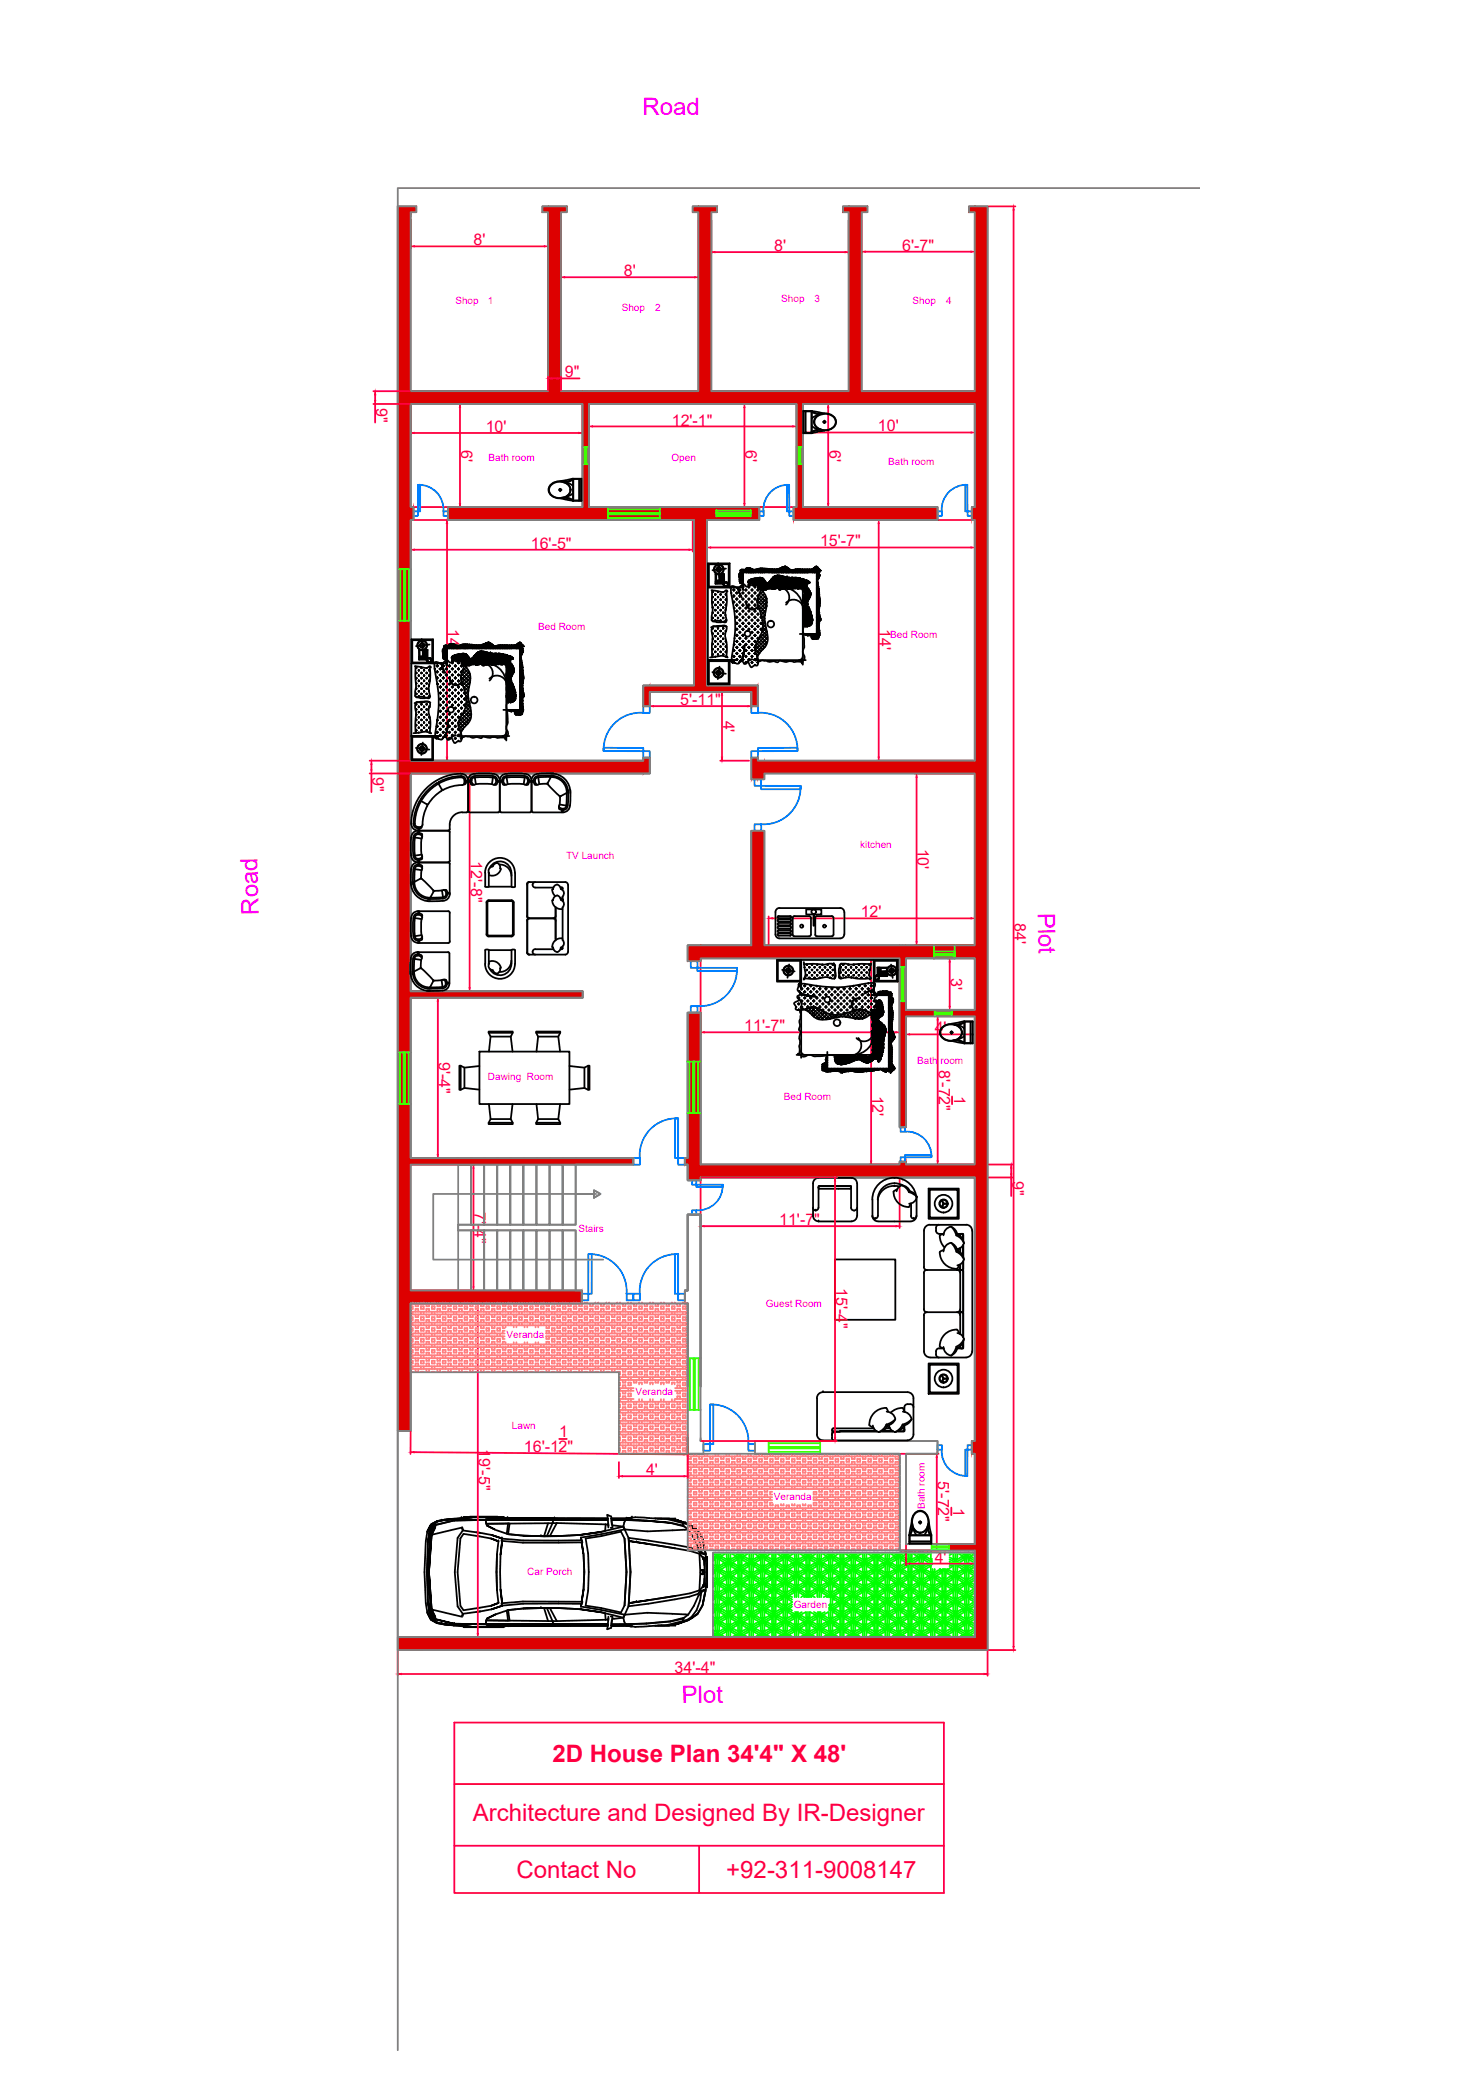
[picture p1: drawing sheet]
<svg xmlns="http://www.w3.org/2000/svg" width="210mm" height="297mm" viewBox="0 0 210 297" stroke-linecap="round" stroke-linejoin="round" font-family="sans-serif">
<defs><g id="words">
<g font-size="3.4" fill="#f0f">
<text x="91.6" y="16.3">Road</text>
<text x="36.9" y="130.3" transform="rotate(-91 36.9 130.3)">Road</text>
<text x="147.9" y="130" transform="rotate(89 147.9 130)">Plot</text>
<text x="97.2" y="242.7" transform="rotate(-1 97.2 242.7)">Plot</text>
</g>
<g font-size="3.4" fill="#ff003f">
<text x="78.7" y="251">2D House Plan 34'4&quot; X 48'</text>
<text x="67.4" y="259.4">Architecture and Designed By IR-Designer</text>
<text x="73.6" y="267.5">Contact No</text>
<text x="103.5" y="267.5">+92-311-9008147</text>
</g>
<g font-size="2.3" fill="#ff003f">
<text x="67.5" y="34.9">8'</text>
<text x="110.3" y="35.8">8'</text>
<text x="128.6" y="35.7">6'-7&quot;</text>
<text x="88.9" y="39.3">8'</text>
<text x="80.5" y="53.8">9&quot;</text>
<text x="53.6" y="58.1" transform="rotate(90 53.6 58.1)">9&quot;</text>
<text x="65.7" y="64.1" transform="rotate(90 65.7 64.1)">6'</text>
<text x="69.2" y="61.5">10'</text>
<text x="95.7" y="60.6">12'-1&quot;</text>
<text x="106.2" y="64.1" transform="rotate(90 106.2 64.1)">6'</text>
<text x="118.2" y="64.1" transform="rotate(90 118.2 64.1)">6'</text>
<text x="125.1" y="61.5">10'</text>
<text x="116.9" y="77.9">15'-7&quot;</text>
<text x="75.6" y="78.2">16'-5&quot;</text>
<text x="63.8" y="89.7" transform="rotate(90 63.8 89.7)">14'</text>
<text x="125.3" y="89.7" transform="rotate(90 125.3 89.7)">14'</text>
<text x="96.9" y="100.5">5'-11&quot;</text>
<text x="103" y="102.7" transform="rotate(90 103 102.7)">4'</text>
<text x="53.1" y="110.7" transform="rotate(90 53.1 110.7)">9&quot;</text>
<text x="67.1" y="122.7" transform="rotate(90 67.1 122.7)">12'-8&quot;</text>
<text x="130.8" y="120.9" transform="rotate(90 130.8 120.9)">10'</text>
<text x="122.7" y="130.7">12'</text>
<text x="144.6" y="131.5" transform="rotate(90 144.6 131.5)">84'</text>
<text x="135.5" y="139.3" transform="rotate(90 135.5 139.3)">3'</text>
<text x="106.1" y="146.9">11'-7&quot;</text>
<text x="133.2" y="147.2">4'</text>
<text x="62.5" y="151.3" transform="rotate(90 62.5 151.3)">9'-4&quot;</text>
<text x="133.8" y="152.5" transform="rotate(90 133.8 152.5)">8'-72&quot;</text>
<text x="124.3" y="156.1" transform="rotate(90 124.3 156.1)">12'</text>
<text x="135.9" y="156.2" transform="rotate(90 135.9 156.2)">1</text>
<text x="67.6" y="172.6" transform="rotate(90 67.6 172.6)">7'-4&quot;</text>
<text x="144.3" y="168.3" transform="rotate(90 144.3 168.3)">9&quot;</text>
<text x="111" y="174.6">11'-7&quot;</text>
<text x="119.2" y="183.5" transform="rotate(90 119.2 183.5)">15'-4&quot;</text>
<text x="68.3" y="206.5" transform="rotate(90 68.3 206.5)">19'-5&quot;</text>
<text x="74.7" y="206.9">16'-12&quot;</text>
<text x="79.7" y="204.7">1</text>
<text x="92.1" y="210.2">4'</text>
<text x="133.7" y="211.1" transform="rotate(90 133.7 211.1)">5'-72&quot;</text>
<text x="135.8" y="214.8" transform="rotate(90 135.8 214.8)">1</text>
<text x="133.2" y="222.6">4'</text>
<text x="96.1" y="238.3">34'-4&quot;</text>
</g>
<g font-size="1.4" fill="#f0f">
<text x="64.9" y="43.4">Shop</text>
<text x="69.5" y="43.3">1</text>
<text x="88.6" y="44.4">Shop</text>
<text x="93.4" y="44.4">2</text>
<text x="111.3" y="43">Shop</text>
<text x="116.1" y="43">3</text>
<text x="130" y="43.4">Shop</text>
<text x="134.8" y="43.3">4</text>
<text x="69.6" y="65.7">Bath room</text>
<text x="95.7" y="65.7">Open</text>
<text x="126.6" y="66.3">Bath room</text>
<text x="76.7" y="89.7">Bed Room</text>
<text x="126.9" y="90.9">Bed Room</text>
<text x="80.7" y="122.4">TV Launch</text>
<text x="122.6" y="120.9">kitchen</text>
<text x="69.5" y="153.9">Dawing Room</text>
<text x="130.7" y="151.5">Bath room</text>
<text x="111.7" y="156.7">Bed Room</text>
<text x="82.4" y="175.5">Stairs</text>
<text x="72.2" y="190.6">Veranda</text>
<text x="109.1" y="186.2">Guest Room</text>
<text x="73" y="203.6">Lawn</text>
<text x="90.5" y="198.8">Veranda</text>
<text x="110.3" y="213.7">Veranda</text>
<text x="131.8" y="215" transform="rotate(-90 131.8 215)">Bath room</text>
<text x="75.1" y="224.4">Car Porch</text>
<text x="113.1" y="229.1">Garden</text>
</g>
</g></defs>
<!-- layer: 0 -->
<g fill="none" stroke="#000" stroke-width=".25">
<path d="M114.5 58.5h1.2v3.2h-1.2zM114.5 58.6h1.1v3.1h-1.1zM114.8 58.5v3.2M115.6 58.6a2.28 2.28 0 0 0 1.7 .4M115.6 58.6a2.21 2.21 0 0 0 1.7 .3M115.7 58.6l1.8 .3M116.3 59.4a1.81 1.81 0 0 1 2.8 .3 1.3 1.3 0 0 1-1.5 1.6 1.3 1.3 0 0 1-1.5-1.6zM116.4 59.4a1.69 1.69 0 0 1 2.7 .5 1.35 1.35 0 0 1-1.8 1.4 1.14 1.14 0 0 1-1.1-1.7zM116.6 59.1l-.5 .2-.4 .3M117.5 59.9v.4M78.5 69.1a1.81 1.81 0 0 1 2.7 .3 1.3 1.3 0 0 1-1.5 1.6 1.3 1.3 0 0 1-1.5-1.6zM78.5 69.2a1.67 1.67 0 0 1 2.8 .5 1.51 1.51 0 0 1-2.3 1.1 1.04 1.04 0 0 1-.5-1.6z"/>
<path d="M79.7 69.8h.3M79.8 71l1.8 .3M79.8 69.6v.4M80 70.9a2.28 2.28 0 0 1 1.7 .4M80 71a2.21 2.21 0 0 1 1.7 .3M80.3 68.7a1.79 1.79 0 0 1 1.3 .5M81.6 70.3l-.4 .3-.5 .2M81.6 68.2l-1.8 .3M81.7 68.2h1.2v3.2h-1.2zM81.7 68.2a2.21 2.21 0 0 1-1.7 .4M81.7 68.2h1.1v3.1h-1.1zM81.7 68.3a2.28 2.28 0 0 1-1.3 .4"/>
<path d="M82.5 68.2v3.2M115.7 60.7a1.79 1.79 0 0 0 1.3 .5M116.9 61.2a2.28 2.28 0 0 0-1.3 .4M117.3 61.3a2.21 2.21 0 0 0-1.7 .4M117.3 60.1h.4M117.5 61.4l-1.8 .3M58.6 94.5h5M58.8 91.2h2.8v3.2h-2.8zM59.1 94.9l1.2 .2a.92 .92 0 0 0 1-.2l.1 .2M59.1 99.1a2 2 0 0 0 2.2 .1M59.2 94.9v1.3a7.4 7.4 0 0 1 0 2.7 .4 .4 0 0 0 .2 .4 .4 .4 0 0 0 .5 0h.3a1.28 1.28 0 0 0 1 .1l-.1-1.3a9 9 0 0 0 .1-3M59.3 98.8h.1h-.1"/>
<path d="M59.3 95.9h.1zM59.3 97.3v.1zM59.3 98v.2zM59.3 98.9l.1-.1-.1 .1M59.3 95.1v.1zM59.3 96.7l.1-.1-.1 .1M59.3 96.5l.1 .1h-.1M59.3 95.8l.1 .1M59.6 97h.1h-.1M59.6 98.5h.1M59.7 96.9v.1v-.1M59.7 97.1v-.1v.1"/>
<path d="M59.7 97.7h.1M59.7 99.1v.1zM59.7 99.3v-.1v.1M59.7 95.4v.2zM59.7 96.2v.1zM59.7 98.4v.1M59.7 92.6h1.2v1.4h-1.2zM59.7 92.6h.1M59.7 93.9h.1M59.7 98.5v.1M59.7 97.7v.1M59.7 93.6v.3l.2-.1"/>
<path d="M59.7 93.6h1.1v.1M59.7 93.6l.2 .1M59.8 93.9h1M59.8 93.6h-.1M59.9 93.7l-.1 .2h.8M59.9 93.7h.8M59.9 93.8h.8M60 98.1h.1M60 96.6h.1M60 95.1h.1M60 95.9h.1M60 97.4h.1"/>
<path d="M60 98.8h.1M60 97.3v.1M60 95.1v.1M60 98l.1 .1M60 95.8l.1 .1M60 96.5l.1 .1M60.1 91l.2 1.8M60.1 98.1l-.1 .1M60.1 98.8l-.1 .1M60.1 95.9h-.1M60.1 96.6l-.1 .1M60.3 93.5v-.9h-.5v.9h.6v-.8h-.1v.8"/>
<path d="M60.3 93.1h.1M60.3 92.7h.1M60.3 92.8h.1M60.3 92.9h.1M60.3 93h.1M60.4 97h.1h-.1M60.4 98.5h.1M60.4 97.7h.1M60.4 96.2h.1M60.4 96.9l.1 .1-.1-.1M60.4 97.1l.1-.1-.1 .1M60.4 99.1v.2z"/>
<path d="M60.4 95.4l.1 .1h-.1M60.4 98.4l.1 .1M60.4 92.6h.2v.5h-.1zM60.5 92.7h.1M60.5 93h.1M60.5 92.9h.1M60.5 97.7l-.1 .1M60.5 98.5l-.1 .1M60.5 95.5l-.1 .1M60.5 96.2l-.1 .1M60.5 93.4l.1 .1zM60.5 93.3l.1 .1z"/>
<path d="M60.5 93.2l.1 .1zM60.6 92.7h.1M60.6 93.6h-.8l.1 .1M60.6 93h.1M60.6 93.2l.1 .1zM60.6 93.3l.1 .1zM60.6 93.4l.1 .1zM60.6 92.9h.1M60.7 92.6v.2zM60.7 92.8h.1M60.7 92.7h.1M60.7 92.9v.1z"/>
<path d="M60.7 93v.1zM60.7 93.4v.1zM60.7 93.3l.1 .1zM60.7 93.2v.1zM60.7 93.7l.1-.1 .1 .1M60.7 93.8l.1 .1M60.7 93.7v.1M60.7 97.4h.1zM60.7 98.1h.1M60.7 96.6h.1M60.7 95.9h.1M60.7 98.8h.1"/>
<path d="M60.8 94l.1 .1M60.8 92.8h.1M60.8 93v.1zM60.8 92.6v.1zM60.8 92.9v.1zM60.8 97.3v.1M60.8 98v.1M60.8 98.8h.1M60.8 95.8v.1M60.8 96.5v.1M60.8 93.4v.1zM60.8 93.3v.1z"/>
<path d="M60.8 93.2v.1zM60.8 93.7l.5 .1 .2 .2v.1a.41 .41 0 0 0-.5-.3zM60.8 95.2h.1M60.8 93.9h.1M60.8 93.6l-.1 .1M60.8 93.8v.1M60.8 98.1v.1M60.8 98.8v.1M60.8 95.9h.1M60.8 96.6v.1M60.9 93.8l-.1 .1M60.9 94.1l.1 .2"/>
<path d="M61 94.3l.2 .1M61 94.3h.3M61.1 97h.1h-.1M61.1 98.5h.1M61.1 97.7h.1M61.1 96.9l.1 .1-.1-.1M61.1 97.1l.1-.1-.1 .1M61.1 99.1l.1 .1-.1 .1 .1-.1zM61.1 95.4l.1 .1-.1 .1 .1-.1zM61.1 96.2h.1h-.1h.1l-.1 .1 .1-.1zM61.2 91.8l-1.9 .3M61.4 94.3l-.1 .1"/>
<path d="M61.4 94.1l-.1 .2M61.5 94.1v.1l-.1 .1M61.7 94.5v-3.4h-3.1v17.2h3.1v-3.4M61.9 94.4h.1M61.9 95.3h.1M62 94.4h.1M62 94.4l.2-.1a.98 .98 0 0 0 1.1 0l.2-.2a.34 .34 0 0 1 .3-.1 .34 .34 0 0 1 .2 .4 .48 .48 0 0 0 .6-.3h.1a.45 .45 0 0 0 .7 0 .57 .57 0 0 1 .7 0 .57 .57 0 0 1 .1 .8 2.92 2.92 0 0 0-.5 1.9l.1 .2a6.2 6.2 0 0 1 .6 3.7l-.3 .7a3.3 3.3 0 0 0-.8 2l.1 .2a2.28 2.28 0 0 1 .3 2h-.1a.76 .76 0 0 0-.8 .3l-.5-.8a.36 .36 0 0 1-.4 .3 .36 .36 0 0 1-.3-.3 .4 .4 0 0 0-.6 .2 .84 .84 0 0 1-1-.9 19.6 19.6 0 0 0-.1-9.1v-.7zM62.2 94.9h.2h-.2M62.2 95.7h.2M62.2 96.6h.2M62.3 97.3v.2v-.2M62.3 97.5h.1h-.1"/>
<path d="M62.3 95.6v.2v-.2M62.3 94.7v.3v-.3M62.3 96.5v.2v-.2M62.6 98.7h.3h-.3M62.6 97h.3h-.3M62.6 97.9h.3h-.3M62.6 99.6h.3h-.3M62.6 95.3h.3h-.3M62.6 96.2h.3h-.3M62.8 96.9v.2v-.2M62.8 97.8v.2v-.2M62.8 99.5v.2v-.2"/>
<path d="M62.8 98.6v.2v-.2M62.8 94.5h.1M62.8 95.2v.2v-.2M62.8 96.1v.2v-.2M62.8 94.5h.2h-.2M62.9 94.6l.1 .5 .4 .7-.4-.7zM63.1 94.9h.2h-.2M63.1 99.2h.2M63.1 95.7h.2M63.1 97.5h.2M63.1 98.3h.2M63.1 96.6h.2"/>
<path d="M63.1 92.6l.5 1M63.1 92.7h.5M63.1 92.9h.5h-.5M63.1 93.2h.5h-.5M63.1 93l.5 .9M63.1 93.4h.5M63.1 92.5h.5M63.1 93.6l.2 .3-.2-.3M63.2 93.8h.4h-.4M63.2 95.6v.2v-.2M63.2 94.7v.3v-.3M63.2 96.5v.2v-.2"/>
<path d="M63.2 99.9v.2v-.2M63.2 97.3v.3M63.2 98.2v.2M63.2 99.1v.2M63.2 92.4l.4 .7-.4-.7M63.2 92.3h11.2h-11.2M63.3 92.4h11.3M63.3 92.1h.1M63.3 92.1l.3 .6M63.5 91.9l.2 .5-.2-.5M63.5 92.1h11.2h-11.2M63.5 97h.2h-.2"/>
<path d="M63.5 99.6h.2h-.2M63.5 94.4h.2h-.2M63.5 95.3h.2h-.2M63.5 96.2h.2h-.2M63.5 97.9h.2M63.5 98.7h.2M63.6 92l-.5 .9M63.6 96.9v.2v-.2M63.6 97.8v.2v-.2M63.6 99.5v.2v-.2M63.6 98.6v.2v-.2M63.6 94.3v.2v-.2"/>
<path d="M63.6 95.2v.2v-.2M63.6 96.1v.2v-.2M63.6 91.9v2.9v-2.9M63.6 93.6l-.1 .3 .1-.3M63.6 92.8l-.5 .8h.5M63.6 93.2l-.4 .7M63.7 92l.2 .4-.2-.4M63.8 92l-.7 1.2 .7-1.2M63.9 91.9l.3 .5-.3-.5M63.9 94.9h.2h-.2M63.9 99.2h.2M63.9 95.7h.2"/>
<path d="M63.9 97.5h.2M63.9 98.3h.2M63.9 96.6h.2M64 91.9h.9h-.9M64 95.6v.2v-.2M64 94.7v.3v-.3M64 96.5v.2v-.2M64 99.9v.2v-.2M64 97.3v.3M64 98.2v.2M64 99.1v.2M64.1 91.8l.3 .6"/>
<path d="M64.1 96.5a.88 .88 0 0 0 .6 1.1 .88 .88 0 0 0 1.1-.5M64.2 91.7l-.3 .7 .3-.7M64.3 91.7l.4 .7M64.4 97h.2h-.2M64.4 99.6h.2h-.2M64.4 97.9h.2M64.4 98.7h.2M64.4 94.4h.2M64.4 95.3h.2M64.4 93.7h.7M64.4 96.2h.2M64.4 93.9h1.4"/>
<path d="M64.4 94.1h.2h-.2M64.4 93.6h.3M64.4 94.2h.2M64.4 94.3h.1M64.5 96.9v.2v-.2M64.5 99.5v.2v-.2M64.5 98.6v.2v-.2M64.5 93.5v.6M64.5 94.3v.2M64.5 95.2v.2M64.5 96.1v.2M64.5 97.8v.2"/>
<path d="M64.5 94.4h.1M64.5 91.7l-.4 .7M64.6 91.7l.3 .7-.3-.7M64.6 93.4v.8v-.8M64.6 92.4l.3-.5 .3 .5M64.6 93.4v.7M64.7 91.8l-.3 .6M64.7 93.9h.1M64.7 93.8v.1v-.1M64.7 93.4h1.4M64.8 93.3h1h-1M64.8 99.2h.2"/>
<path d="M64.8 95.7h.2M64.8 97.5h.2M64.8 98.3h.2M64.8 94.9h.2M64.8 96.6h.2M64.8 93.3v.1M64.9 95.6v.2v-.2M64.9 94.7v.3v-.3M64.9 96.5v.2v-.2M64.9 99.9v.2v-.2M64.9 93.3v.5M64.9 97.3v.3"/>
<path d="M64.9 98.2v.2M64.9 99.1v.2M64.9 93.9h1.2M65 93.3v.7v-.7M65.1 93.3v.7v-.7M65.1 93.5h1.4M65.1 94h1.4M65.1 91.9l-.3 .5M65.2 93.4v.7M65.2 93.2h.2h-.2M65.2 92l.2 .4M65.2 94.4h.2h-.2"/>
<path d="M65.2 95.3h.2h-.2M65.2 96.2h.2h-.2M65.2 97h.2h-.2M65.2 97.9h.2h-.2M65.2 98.7h.2h-.2M65.2 99.6h.2h-.2M65.2 93.8v.3M65.3 94.1h.1M65.3 96.9v.2v-.2M65.3 97.8v.2v-.2M65.3 99.5v.2v-.2M65.3 98.6v.2v-.2"/>
<path d="M65.3 95.2v.2v-.2M65.3 92l-.2 .4M65.3 93.2v.2M65.3 94.3v.2M65.3 96.1v.2M65.4 93.6h1.4M65.4 93.2v.6h-1v-.2M65.4 94.1h1.4M65.4 91.9l.3 .5-.3-.5M65.5 93.2v.9M65.6 93.2v.9M65.6 91.9l-.2 .5 .2-.5"/>
<path d="M65.7 91.9l.2 .5-.2-.5M65.7 94h.1M65.7 99.2h.2h-.2M65.7 94.9h.2h-.2M65.7 95.7h.1h-.1M65.7 96.6h.1M65.7 97.5h.2M65.7 98.3h.2M65.7 93.4v.7v-.7M65.7 96.4h.1M65.7 96.3v.1v-.1M65.7 96.9h.1"/>
<path d="M65.7 91.9h1.7h-1.7M65.8 93.2h.5h-.5M65.8 94v.1v-.1M65.8 97.3v.3v-.3M65.8 99.1v.2v-.2M65.8 95.6v.2v-.2M65.8 94.7v.3v-.3M65.8 99.9v.2v-.2M65.8 93.7h1M65.8 94.2h1.3M65.8 93.8v.6M65.8 98.2v.2"/>
<path d="M65.8 94.6h1M65.8 94.7h1.3M65.8 93.1v.3M65.8 94.1v.6M65.9 94.5a2.72 2.72 0 0 1 1 3.2 5.3 5.3 0 0 0 .1 3.2 2.45 2.45 0 0 1-.9 2.8l-.7 1.2M65.9 91.8l.3 .6M65.9 96.6h.1M65.9 96.1h.1M65.9 97.1h.1M65.9 95.6h.1M65.9 91.8l-.3 .6 .3-.6M65.9 96.6v.1v-.1"/>
<path d="M65.9 93.1v.7M65.9 94.4v.3M65.9 95.5v.2M65.9 96.1v.1M65.9 97.1v.1M66 97.7h.1M66 93.1v1v-1M66.1 99.6h.2h-.2M66.1 98.7h.2M66.1 91.8l.3 .6M66.1 93.2h.4h-.4M66.1 94.3h1.4h-1.4"/>
<path d="M66.1 93.1v1.3v-1.3M66.1 93.8h.8M66.1 97.4h.1M66.1 97.9h.1M66.1 96.9h.1M66.1 95.8h.1M66.1 96.4h.1M66.1 95.3h.1M66.2 94.8h.1M66.2 94.8h.8h-.8M66.2 96.8v.1v-.1M66.2 99.5v.2v-.2"/>
<path d="M66.2 98.6v.2v-.2M66.2 94.4h.1a1.87 1.87 0 0 1 1.6 .1 .45 .45 0 0 0 .5-.4l.7 .2h.8a.61 .61 0 0 0 .9-.2h.5l-.2 .2h1l.4-.2v.3a1.07 1.07 0 0 0 0 1.2l-.1 1.2a3.7 3.7 0 0 0 0 2.7v.4a2.7 2.7 0 0 0-.1 2v.3a2.09 2.09 0 0 1-.1 1.4v.3a.8 .8 0 0 1-.1 1.2v.2h-.1l-.1-.2h-.4a1.11 1.11 0 0 1-1-.1h-.2a1.87 1.87 0 0 1-1.4-.1h-.1a.31 .31 0 0 1-.5 .2l-.3-.1a1.69 1.69 0 0 1-1.3-.1h-.3l-.6 .2M66.2 91.8l-.4 .6M66.2 93.4v1.5M66.2 95.3v.1M66.2 95.8v.1M66.2 96.3v.1M66.2 97.3v.2M66.2 97.9v.1M66.2 98.4h.1M66.2 94.4h-.4M66.3 93.8v1"/>
<path d="M66.3 91.8l.4 .6M66.4 93.2v.2v-.2M66.4 94.1v.8M66.4 97.1h.1h-.1M66.4 99.2h.1h-.1M66.4 95.1h.1M66.4 96.6h.1M66.4 97.7h.1M66.4 98.2h.1M66.4 98.7h.1M66.4 95.6h.1M66.4 96.1h.1"/>
<path d="M66.4 91.8l-.3 .6M66.5 93.2v.6v-.6M66.5 93.3h.1h-.1M66.5 93.9h.5h-.5M66.5 97.6v.1v-.1M66.5 94.4h1.3h-1.3M66.5 96.6v.1v-.1M66.5 94.4v.4M66.5 95.5v.2M66.5 96.1v.1M66.5 97.1v.1M66.5 98.1v.1"/>
<path d="M66.5 98.6v.2M66.5 99.1v.2M66.5 99.7h.1M66.5 93.3v.8v-.8M66.5 94.8h.1M66.6 91.8l.3 .6-.3-.6M66.6 93.4v1M66.6 96.9h.2h-.2M66.6 100h.2h-.2M66.6 99h.1M66.6 97.4h.2M66.6 97.9h.2"/>
<path d="M66.6 98.4h.2M66.6 99.5h.2M66.6 95.8h.2M66.6 96.4h.2M66.7 91.8l-.3 .6M66.7 96.8v.1v-.1M66.7 99.9v.2v-.2M66.7 93.5v1.3M66.7 95.8v.1M66.7 96.3v.1M66.7 97.3v.2M66.7 97.9v.1"/>
<path d="M66.7 98.4v.1M66.7 99.4v.1M66.8 93.9h1.4h-1.4M66.8 94.4h1.4h-1.4M66.8 93.8v1M66.9 91.8l.3 .6-.3-.6M66.9 94.1v.7v-.7M66.9 91.8l-.3 .6 .3-.6M66.9 97.1h.1h-.1M66.9 96.6h.1M66.9 96.1h.1M67 97.1v.1v-.1"/>
<path d="M67 94.4v.4v-.4M67 96.1v.1v-.1M67 96.6v.1v-.1M67 93.9v.2v-.2M67.1 91.8l.3 .6-.3-.6M67.1 91.8l-.3 .6 .3-.6M67.1 94h1.4h-1.4M67.1 94.5h1.4h-1.4M67.1 93.9v.5M67.2 93.9h.6h-.6M67.2 93.8v.9M67.3 93.8v.9v-.9"/>
<path d="M67.3 93.8h.2h-.2M67.4 91.9l.3 .5M67.4 91.9l-.3 .5 .3-.5M67.4 94.1v.5v-.5M67.5 93.6v.2v-.2M67.5 94.1h1.4h-1.4M67.5 94.4v.3v-.3M67.5 93.6h1.4M67.5 94.6h.9M67.5 93.5h1h-1M67.6 93.5v.6v-.6M67.6 93.4h.6h-.6"/>
<path d="M67.6 91.9l-.3 .5M67.6 91.9l.3 .5M67.7 93.4v1M67.7 93.3h.1h-.1M67.7 93.4v1.3M67.8 93.2h1.4h-1.4M67.8 94.2h1.4h-1.4M67.8 93.7h1.4M67.8 94.7h.3M67.8 93.8v.9M67.9 91.9l-.3 .5 .3-.5M67.9 91.9l.3 .5"/>
<path d="M67.9 93.1v.3v-.3M67.9 93.1h1h-1M67.9 94.1v.6M68 93v.8v-.8M68 94.4v.3v-.3M68 93h.5h-.5M68.1 92.9v1.2v-1.2M68.1 91.9l-.3 .5M68.1 92.9h.1M68.1 91.9l.3 .5M68.2 93.1v1.3v-1.3M68.2 93.8h1.3h-1.3"/>
<path d="M68.2 93.2h1.3h-1.3M68.2 94.3h1.3h-1.3M68.3 93.4v1.3M68.3 92.8v.3v-.3M68.3 91.9l-.2 .5M68.3 93.8v.8M68.4 91.9l.3 .5M68.4 92.8v.6v-.6M68.4 94.1v.5M68.5 92.8v1v-1M68.5 92.8h.3h-.3M68.5 93.9h1.4h-1.4"/>
<path d="M68.5 93.3h1.4h-1.4M68.5 94.4v.2v-.2M68.5 94.4h1.4h-1.4M68.6 92.8v1.3v-1.3M68.6 94.5a3 3 0 0 1 3.5 3M68.6 91.9l.3 .5-.3-.5M68.6 91.9l-.3 .5M68.6 91.9h1.6h-1.6M68.6 94.6h.3M68.7 93.1v1.3M68.7 94.7h.5M68.8 93.4v1.4h.2"/>
<path d="M68.8 91.8l.4 .6M68.9 92.8v.3v-.3M68.9 92.9h.4h-.4M68.9 93.4h1.3h-1.3M68.9 93.9h1.3h-1.3M68.9 94.4h1.3h-1.3M68.9 93.8v1M68.9 94.5a1.41 1.41 0 0 1 1.2 1 1.41 1.41 0 0 1-.3 1.5M68.9 91.7l-.3 .7M69 94.1v.7v-.7M69 92.8v.6M69 92.8v1"/>
<path d="M69 94.4v.4M69 91.7l.4 .7M69.1 92.9v1.2v-1.2M69.2 91.7h.7h-.7M69.2 93h.3h-.3M69.2 93.5h1.4h-1.4M69.2 94h1.4h-1.4M69.2 94.5h1.4h-1.4M69.2 93.1v1.3M69.2 91.6l.5 .8M69.3 91.6l-.5 .8M69.3 93.4v1.3"/>
<path d="M69.4 92.9v.2v-.2M69.4 93.8v.9M69.4 91.5l.5 .9M69.5 94.1v.6v-.6M69.5 93v.4v-.4M69.5 93.6h1.4h-1.4M69.5 94.1h1.4h-1.4M69.5 93v.8v-.8M69.5 94.4v.3v-.3M69.5 94.6h1.4h-1.4M69.5 93.1h.4M69.6 91.5l-.5 .9"/>
<path d="M69.6 93v1.1v-1.1M69.6 91.5l.6 .9M69.7 93.1v1.3v-1.3M69.7 96.7a1.45 1.45 0 0 1 2.4 .5M69.8 91.6l-.5 .8M69.8 93.4v1.2M69.9 93.1h.1M69.9 93.7h1.4h-1.4M69.9 93.2h1.4h-1.4M69.9 94.2h1.4h-1.4M69.9 93.8v.9M70 91.7l-.4 .7 .4-.7"/>
<path d="M70 94.1v.6v-.6M70 93.1v.3v-.3M70 91.7l.4 .7-.4-.7M70 94.7h.7h-.7M70.1 93.1v.7M70.1 94.4v.3M70.1 91.8l-.3 .6M70.2 93.1v1M70.2 93.8h1.4M70.2 93.1v1.3M70.2 93.2h1.4M70.2 94.3h1.4"/>
<path d="M70.3 91.9l-.2 .5M70.3 93.4v1.3M70.4 93.8v.9M70.5 92l.1 .4M70.5 93.1v.3M70.5 94.1v.6M70.5 92l-.2 .4M70.6 93.1v.7M70.6 94.4v.3M70.6 93.9h1.4M70.6 93.3h1.4M70.6 94.4h1.4"/>
<path d="M70.7 93.1v1M70.7 92l.2 .4M70.8 93.1v1.3M70.8 92l-.2 .4M70.8 93.4v1.2M70.9 91.9l.3 .5M70.9 94.4h1.1M70.9 93.8v.8M70.9 93.4h1.4M70.9 93.9h1.4M71 93.1v.3M71 94.1v.5"/>
<path d="M71.1 92.4l.2-.5 .3 .5M71.1 91.9l-.3 .5M71.1 93.1v.7M71.1 94.4v.3M71.1 91.9l.3 .5M71.2 93.1v1M71.3 94h1.4h-1.4M71.3 93.5h1.4M71.3 93.1v1.3M71.3 92.4l.3-.5 .3 .5M71.4 93.4v1.3M71.5 93.8v.9"/>
<path d="M71.5 94.1v.6v-.6M71.5 93.2v.2v-.2M71.6 94.5l.3 .1 .2 .2 .1 .2M71.6 94.1h1.1h-1.1M71.6 93.2v.6v-.6M71.6 93.6h1.3v.3M71.6 94.6h.3M71.6 94.4v.3M71.7 93.2v.9v-.9M71.8 93.2v1.2v-1.2M71.8 91.9l-.2 .5M71.9 91.9l.3 .5"/>
<path d="M71.9 93.4v1.3M72 94.2h.7h-.7M72 93.7h1.1M72 93.8v.8M72 94.1v.3v-.3M72 93.3v.1M72.1 94.4h.2M72.1 91.9l-.3 .5M72.1 94.7h.9M72.1 94.6h.8v.2M72.1 94.4v.4v-.4M72.1 91.9l.3 .5"/>
<path d="M72.1 93.3v.5M72.2 94.3v11.2M72.2 96h.1M72.2 96.1h.5M72.2 96.3h.8M72.2 99.1h.1M72.2 99.2h.5M72.2 99.4h1.1h-1.1M72.2 98.8h1.1h-1.1M72.2 93.3v.8v-.8M72.2 98.8h.8h-.8M72.2 98.9v.6v-.6"/>
<path d="M72.2 98.7h.5M72.2 94.8h.1M72.2 95.8v.4M72.2 95.7h1M72.3 98.3h1M72.3 99.6h.1M72.3 98.2h.7M72.3 93.3v1.1v-1.1M72.3 93.8h.8h-.8M72.3 99.3v.4v-.4M72.3 98.4h1.1M72.3 98.1l-.1 .5"/>
<path d="M72.3 98.9h1.2M72.3 99.4h1.2M72.3 99.7h.4M72.3 96.6h.4M72.3 98.1h.4M72.3 95.6v.9M72.3 95.8h.9M72.3 96.4h.6M72.3 94.8h.7M72.3 94.3h.4M72.3 95.7h.7M72.3 91.9l-.2 .5"/>
<path d="M72.3 97.9h.9M72.3 97.6h.4M72.3 95.6h.4M72.3 97.4h.7M72.3 96.7h.5M72.3 97.1h.4M72.3 97.2h.7M72.3 97.3h.7M72.3 97.7h.7M72.3 97.8h.9M72.3 99.8h.7M72.4 96.8h.4"/>
<path d="M72.4 96.9h.4M72.4 95.1h.3M72.4 99.6v.3v-.3M72.4 93.4v1.4v-1.4M72.4 95.5v1.4v-1.4M72.4 91.9l.2 .5M72.4 97.6v1.3M72.4 99.9h.9M72.4 95.3h.9M72.4 95.2h.8M72.4 100h.7M72.5 93.8v1.3v-1.3"/>
<path d="M72.5 100v.1v-.1M72.5 95.8v1.4M72.5 97.9v1.4M72.6 94.1v1.4v-1.4M72.6 96.2v1.4M72.6 98.2v1.4M72.6 91.9l-.3 .5M72.6 91.9l.3 .5M72.7 99.5h.8h-.8M72.7 93.5v.3v-.3M72.7 93.9h.4h-.4M72.7 96.9h.2h-.2"/>
<path d="M72.7 94.9h.4h-.4M72.7 96.5v1.4v-1.4M72.7 94.4v1.4M72.7 98.6v1.4M72.7 98.5h.7M72.7 99h.8M72.7 97.5h.4M72.7 94.5h-6.9M72.7 98h.6M72.7 94.4h.1M72.7 96.4h.2M72.7 95.4h.6"/>
<path d="M72.7 95.9h.4M72.7 93.5v.5v-.5M72.7 96.9v1.3v-1.3M72.7 94.8v1.4M72.7 98.9v1.2M72.8 91.9l-.2 .5M72.8 97.2v1.4v-1.4M72.8 93.5v.5M72.8 95.1v1.4M72.8 99.3v.8M72.9 91.9l.2 .5-.2-.5M72.9 99.6v.4v-.4"/>
<path d="M72.9 95.5v.8M72.9 97.6v1.3M73 99.6h.4h-.4M73 97.6h.1h-.1M73 100h.1M73 98.6h.4M73 99.1h.5M73 95.8v.4h-.8M73 93.8v.1M73 94.8v.3h-.6M73 97.9v1.4h-.8M73 98.1h.3"/>
<path d="M73 96h.1M73 95h.1M73 95.5h.3M73.1 91.9l-.3 .5M73.1 97.5h.1M73.1 94.9v.6M73.1 98.2v1.4M73.1 91.9l.3 .5-.3-.5M73.2 95.1v.7v-.7M73.2 97.7v.2M73.2 98.6v1.3M73.3 98.9v1v-1"/>
<path d="M73.3 95.3v.4v-.4M73.3 97.9v.3M73.3 91.9l-.2 .5 .2-.5M73.3 99.3v.5v-.5M73.3 99.2h.2h-.2M73.3 98.7h.2M73.3 98.2v.4M73.3 99.7h.1M73.4 91.9l.2 .5-.2-.5M73.4 98.5v.4v-.4M73.4 99.6v.1M73.5 99v.3v-.3"/>
<path d="M73.5 91.9h1h-1M73.6 91.8l.3 .6M73.6 91.8l-.3 .6 .3-.6M73.8 91.7l.7 1.3-.7-1.3M73.8 91.7h.4h-.4M73.9 91.6l.6 .9-.6-.9M74.1 91.5l-.6 .9M74.1 92.8l.3 .4-.3-.4M74.1 92.7h.5h-.5M74.1 92.5h.4h-.4M74.1 94.1l.3 .5-.3-.5M74.1 92.9h.4h-.4"/>
<path d="M74.1 93.2h.3h-.3M74.1 93.2l.2 .3-.2-.3M74.1 93.8h.2h-.2M74.1 94h.2h-.2M74.1 96.8h.5h-.5M74.1 98.8l.4 .7-.4-.7M74.1 99.4h.4h-.4M74.1 99.3l.4 .5h-.4h.4zM74.1 98.4l.5 .9-.5-.9M74.1 98.8h.5h-.5M74.1 97.9l.5 .9-.5-.9M74.1 94.7h.3h-.3"/>
<path d="M74.1 94.9h.4h-.4M74.1 96.4h.5h-.5M74.1 96.6l.4 .7-.4-.7M74.1 91.7v10M74.1 99.7l.4 .6M74.1 98.3h.4M74.1 93.4h.2M74.1 93.6h.1M74.1 93.6l.2 .3M74.1 97h.5M74.1 97.2h.4M74.1 97.5h.4"/>
<path d="M74.1 97.7h.4l-.4 .6M74.1 97.9h.4M74.1 98.1h.4M74.1 98.5h.4M74.1 97.1l.4 .6M74.1 97.5l.4 .7M74.1 99.6h.4M74.1 99h.6M74.1 99.2h.6M74.1 94.2h.2M74.1 94.4h.3M74.1 94.5l.4 .6h-.4"/>
<path d="M74.1 95.3h.4M74.1 95.5h.4M74.1 95.7h.4M74.1 95.9h.4M74.1 96.2h.5M74.1 95.4l.5 .7M74.1 95.8l.5 .8h-.5M74.1 94.9l.4 .7M74.1 96.2l.5 .8M74.2 91.6l.3 .6-.3-.6M74.2 91.6l-.4 .8M74.3 93.7l-.2 .3"/>
<path d="M74.3 94.1l-.2 .3 .2-.3M74.4 92.2l-.3 .5 .3-.5M74.4 91.8l-.3 .6M74.4 94.4l-.3 .4M74.4 94.7l-.3 .6 .3-.6M74.5 92.5l-.4 .6 .4-.6M74.5 99.8l-.4 .6M74.5 95.1l-.4 .6M74.5 99.3l-.4 .7 .4-.7M74.5 98.1l-.4 .6M74.5 95.5l-.4 .6M74.5 98.4l-.4 .7 .4-.7"/>
<path d="M74.5 95.9l-.4 .6M74.5 91.9l-.1 .3 .1-.3M74.5 97.1l-.4 .7M74.6 92.8l-.5 .7 .5-.7M74.6 96.2l-.5 .8M74.6 98.7l-.5 .9 .5-.9M74.6 96.6l-.5 .8 .5-.8M74.7 92.1h.1M74.7 99l-.2 .3 .2-.3M100.9 83.7h5M101 94.2h2.8v3.1h-2.8zM101 80.4h2.8v3.2h-2.8z"/>
<path d="M101.2 93.7l.7-.1a2.12 2.12 0 0 1 1.8 .1l-.2-.2a7.6 7.6 0 0 0-.2-3l.2-.7a.5 .5 0 0 0-.1-.6 .5 .5 0 0 0-.6 0h-.9a.37 .37 0 0 0-.4 .1 .37 .37 0 0 0-.1 .4 7.5 7.5 0 0 1 0 2.6l.1 1.4M101.4 88.3a2 2 0 0 0 2.2 .1M101.4 84.1l1.2 .2a.87 .87 0 0 0 .9-.2l.2 .2M101.5 84.1l-.1 1.7a6 6 0 0 1 0 2.3l.2 .4a2.7 2.7 0 0 1 1.7 .2l.1-.1a1.29 1.29 0 0 0-.1-1.1v-.2a8.3 8.3 0 0 0 .2-3M101.5 95.8l1.9 .2M101.5 88h.1h-.1M101.5 85.1h.1zM101.6 91.7v.1zM101.6 93.3v-.1v.1M101.6 93.2h.1M101.6 92.4v.2zM101.6 86.5v.1z"/>
<path d="M101.6 87.2v.2zM101.6 88.1v-.1v.1M101.6 88h.1M101.6 84.3v.1zM101.6 85.9v-.1v.1M101.6 90.9v.2zM101.6 90.2v.1zM101.6 89.5v.1zM101.6 85.7v.1h-.1M101.6 85v.1M101.9 86.2h.1h-.1M101.9 89.9h.1h-.1"/>
<path d="M101.9 87.7h.1M101.9 91.3l.1 .1h-.1h.1zM101.9 92.1h.1h-.1h.1l-.1 .1 .1-.1zM101.9 93.5h.1M101.9 92.8l.1 .1h-.1h.1h-.1h.1zM101.9 86.1l.1 .1-.1-.1M101.9 86.3l.1-.1-.1 .1M101.9 86.8l.1 .1h-.1h.1zM101.9 88.3l.1 .1zM101.9 88.5l.1-.1-.1 .1M101.9 84.6l.1 .1h-.1h.1l-.1 .1 .1-.1zM101.9 85.4h.1h-.1h.1l-.1 .1 .1-.1z"/>
<path d="M101.9 90.6h.1zM101.9 90.7l.1-.1-.1 .1M101.9 90l.1-.1-.1 .1M101.9 89.8l.1 .1-.1-.1M101.9 87.6l.1 .1M102 81.8h1.2v1.4h-1.2zM102 82.8v.2h.1M102 82.8h1.1l-.1 .1M102 83.1h1.1M102 83l.1 .1M102 82.8v.3M102 82.8l.1 .1"/>
<path d="M102 86.9l-.1 .1M102 87.7h-.1M102.1 81.8h.4v.9v-.8h.1v.8h-.5zM102.1 82.9v.2h1M102.1 82.9h.9M102.3 93.2h.1M102.3 91.8h.1M102.3 87.3h.1M102.3 85.8h.1M102.3 84.3h.1M102.3 92.5h.1M102.3 86.6h.1"/>
<path d="M102.3 88h.1M102.3 85.1h.1M102.3 91h.1M102.3 90.3h.1M102.3 89.5h.1M102.3 92.4v.2M102.3 86.5v.1M102.3 84.3v.1M102.3 90.9v.2M102.3 90.2v.1M102.3 89.5v.1M102.3 91.7l.1 .1"/>
<path d="M102.3 85.7l.1 .1M102.3 87.2l.1 .1M102.3 85l.1 .1M102.3 80.2l.2 1.8h.1M102.4 91.8h-.1M102.4 93.2l-.1 .1M102.4 87.3l-.1 .1M102.4 88l-.1 .1M102.4 85.1h-.1M102.4 85.8l-.1 .1M102.5 82.3h.1M102.5 81.9h.1"/>
<path d="M102.5 82.1h.1M102.5 95l-.2 1.8M102.5 82.2h.1M102.6 92.9h.1zM102.6 86.2h.1h-.1M102.6 89.9h.1h-.1M102.6 91.4h.1M102.6 86.9h.1M102.6 87.7h.1M102.6 85.4h.1M102.7 92.1v.1zM102.7 86.1v.1v-.1"/>
<path d="M102.7 86.3v-.1v.1M102.7 88.3v.2zM102.7 84.6v.1h-.1M102.7 90.7v-.1v.1M102.7 90v-.1v.1M102.7 89.2h.1M102.7 89.8v.1v-.1M102.7 91.3v.1M102.7 92.8v.1M102.7 86.8v.1M102.7 87.6v.1M102.7 85.4h.1"/>
<path d="M102.7 90.6h-.1M102.7 81.8h.2v.5h-.2zM102.7 81.9h.1M102.8 82.2h.1M102.7 82.1h.1M102.7 91.4h.1M102.7 86.9v.1M102.7 87.7h.1M102.7 84.7v.1M102.7 85.4v.1M102.8 82.6v.1zM102.8 82.5v.1z"/>
<path d="M102.8 82.4v.1zM102.8 81.9h.1M102.8 82.1h.1M102.8 82.4l.1 .1zM102.9 82.5v.1zM102.9 82.6v.1zM102.9 82.2v.1zM102.9 82h.1M102.9 81.9h.1M102.9 81.8v.3zM102.9 82.1h.1M102.9 82.6l.1 .1z"/>
<path d="M102.9 82.5l.1 .1zM102.9 82.4l.1 .1zM103 83h-.9M103 83l.1 .1M103 92.5h.1zM103 83.2l.2 .1M103 82.9v.1M103 86.6h.1zM103 91h.1zM103 90.3h.1zM103 89.5h.1l-.1 .1 .1-.1zM103 93.2h.1"/>
<path d="M103 91.8h.1M103 87.3h.1M103 85.8h.1M103 83h.1M103 88h.1M103 85.1h.1M103 81.9l.1 .1zM103 82.2l.1 .1zM103 81.8l.1 .1zM103 82.1h.1zM103 91.7l.1 .1M103 92.4l.1 .1"/>
<path d="M103 86.5l.1 .1M103 87.2l.1 .1M103 85l.1 .1M103 85.7l.1 .1M103 90.9l.1 .1M103 90.2l.1 .1M103 89.5h.1M103.1 83.2h.1M103.1 82.6v.1zM103.1 82.8h-1.1l.1 .1M103.1 82.5v.1zM103.1 82.4v.1z"/>
<path d="M103.1 82.8h.1M103.1 82.8l-.1 .1M103.1 84.3l-.1 .1M103.1 83.2l.1 .1M103.2 83h.1M103.1 91.8h-.1M103.1 93.2l-.1 .1M103.1 87.3l-.1 .1M103.1 88l-.1 .1M103.1 85.1h-.1M103.1 85.8l-.1 .1M103.1 83v.1"/>
<path d="M103.1 82.8v.1M103.2 82.9l.5 .1 .1 .3-.2 .2M103.2 83h.1a.27 .27 0 0 1 .4 .1 .27 .27 0 0 1-.1 .4M103.2 83.3l.2 .3M103.2 83.3l.3 .2h.1M103.4 94a.92 .92 0 0 1 1 .4l.2-.1-.2 .1a.88 .88 0 0 0-1-.4zM103.4 86.2h.1h-.1M103.4 87.7h.1M103.4 89.9h.1h-.1M103.4 86.9h.1M103.4 91.3v.1zM103.4 92.1v.1z"/>
<path d="M103.4 92.8v.1zM103.4 93.5h.1M103.4 86.1l.1 .1-.1-.1M103.4 86.3l.1-.1-.1 .1M103.4 86.8h.1M103.4 88.3v.2zM103.4 84.6v.2zM103.4 85.4v.1zM103.4 90h.1M103.4 89.2h.1M103.4 89.8l.1 .1-.1-.1M103.5 81l-2 .2"/>
<path d="M103.6 89.3a3.8 3.8 0 0 0-2.3 .1M103.6 83.5l-.1 .1M104 83.7v-3.4h-3.1v17.2h3.1v-3.5M104.2 83.6h.1M104.2 84.5h.1M104.3 83.5h.1a.89 .89 0 0 0 1.1 0l.2-.2a.36 .36 0 0 1 .6 .2l.1 .1a.68 .68 0 0 1 1-.2 .59 .59 0 0 1 .8-.1 .59 .59 0 0 1 .2 .8 2.88 2.88 0 0 0-.2 2.8 4.2 4.2 0 0 1 0 3.9 2.42 2.42 0 0 0-.6 2l.1 .2a1.58 1.58 0 0 1 .1 1.8 .72 .72 0 0 0-.7 .3l-.4-.7a.13 .13 0 0 0-.1-.1 .13 .13 0 0 0-.2 .1 .3 .3 0 0 1-.3 .2 .3 .3 0 0 1-.2-.3h-.1a.42 .42 0 0 0-.6 .2 .84 .84 0 0 1-.9-.9 18.4 18.4 0 0 0 .1-8l-.2-1.4zM104.5 92.7h.2h-.2M104.5 93.5h.2h-.2M104.5 84.1h.2h-.2M104.5 85.8h.2M104.5 84.9h.2M104.6 91.8h.1h-.1"/>
<path d="M104.6 86.6h.1h-.1M104.6 94.3h.1M104.6 93.4v.2v-.2M104.6 92.6v.2v-.2M104.6 91.8v.1v-.1M104.6 86.5v.2v-.2M104.6 84.8v.2v-.2M104.6 83.9v.3v-.3M104.6 85.7v.2v-.2M104.6 94.4h.1M104.7 90.9h.1M104.9 94h.2h-.2"/>
<path d="M104.9 91.4h.2h-.2M104.9 92.2h.2h-.2M104.9 93.1h.2h-.2M104.9 87.9h.2h-.2M104.9 86.2h.2h-.2M104.9 87.1h.2h-.2M104.9 88.8h.2h-.2M104.9 84.5h.2h-.2M104.9 85.3h.2h-.2M104.9 90.5h.2h-.2M104.9 89.6h.2M105 94h-4.1h4.1"/>
<path d="M105 91.3v.2v-.2M105 92.1v.3v-.3M105 93v.2v-.2M105 93.9v.2v-.2M105 86.1v.2v-.2M105 87v.2v-.2M105 88.7v.2v-.2M105 87.8v.2v-.2M105 83.7h.1M105 84.4v.2v-.2M105 85.2v.2v-.2M105 90.4v.2v-.2"/>
<path d="M105 89.5v.2M105.1 83.7h.2h-.2M105.2 83.7l.1 .7 .4 .6-.4-.6zM105.3 91.8h.2h-.2M105.3 92.7h.2h-.2M105.3 93.5h.2h-.2M105.3 84.1h.2h-.2M105.3 89.2h.2h-.2M105.3 94.4h.1M105.3 86.6h.2M105.3 85.8h.2M105.3 87.5h.2"/>
<path d="M105.3 88.3h.2M105.3 84.9h.2M105.3 90.1h.2M105.3 90.9h.2M105.3 81.8l.6 1M105.3 82.1h.6h-.6M105.3 82.2l.5 .9M105.4 82.3h.5h-.5M105.4 82.6h.5M105.4 82.8l.2 .3-.2-.3M105.4 81.7h.5M105.4 94.3h.1"/>
<path d="M105.4 92.6v.2v-.2M105.4 93.4v.2v-.2M105.4 91.7v.2v-.2M105.4 83h.5h-.5M105.4 84.8v.2v-.2M105.4 83.9v.3v-.3M105.4 85.7v.2v-.2M105.4 89.1v.2v-.2M105.4 86.5v.2M105.4 87.4v.2M105.4 88.2v.3M105.4 90v.2"/>
<path d="M105.4 90.8v.2M105.4 81.6l.5 .7-.5-.7M105.5 81.5h11.1h-11.1M105.5 81.3h.1M105.5 81.6h11.3M105.5 81.3l.4 .6h-.6M105.7 81.1l.3 .5-.3-.5M105.7 81.3h11.2h-11.2M105.8 94h.2h-.2M105.8 91.4h.2h-.2M105.8 92.2h.2h-.2M105.8 93.1h.2h-.2"/>
<path d="M105.8 86.2h.2h-.2M105.8 88.8h.2h-.2M105.8 83.6h.2h-.2M105.8 84.5h.2h-.2M105.8 85.3h.2h-.2M105.8 90.5h.2h-.2M105.8 89.6h.2h-.2M105.8 87.1h.2M105.8 87.9h.2M105.8 81.2l-.5 .8M105.9 91.3v.2v-.2M105.9 92.1v.3v-.3"/>
<path d="M105.9 93v.2v-.2M105.9 93.9v.2v-.2M105.9 86.1v.2v-.2M105.9 87v.2v-.2M105.9 88.7v.2v-.2M105.9 87.8v.2v-.2M105.9 83.5v.2v-.2M105.9 84.4v.2v-.2M105.9 85.2v.2v-.2M105.9 90.4v.2v-.2M105.9 89.5v.2v-.2M105.9 81.1v2.9v-2.9"/>
<path d="M105.9 82.8l-.2 .3 .2-.3M105.9 81.9l-.5 .9h.5M105.9 82.4l-.4 .7M106 81.2l.2 .4-.2-.4M106.1 91.9a2.81 2.81 0 0 1-.8 2.5 2.81 2.81 0 0 0 .8-2.5zM106.1 81.2l-.7 1.2 .7-1.2M106.2 91.8h.2h-.2M106.2 92.7h.2h-.2M106.2 84.1h.2h-.2M106.2 90.1h.1M106.2 89.2h.2h-.2M106.2 94.4h.2"/>
<path d="M106.2 93.5h.2M106.2 86.6h.2M106.2 85.8h.2M106.2 87.5h.2M106.2 88.3h.2M106.2 84.9h.2M106.2 90.9h.2M106.2 81.1l.2 .5-.2-.5M106.3 81h.8h-.8M106.3 92.6v.2v-.2M106.3 91.7v.2v-.2M106.3 84.8v.2v-.2"/>
<path d="M106.3 83.9v.3v-.3M106.3 85.7v.2v-.2M106.3 89.1v.2v-.2M106.3 86.5v.2M106.3 87.4v.2M106.3 88.2v.3M106.3 90.8v.2M106.3 93.4v.2M106.3 94.3v.2M106.4 81l.3 .6M106.4 85.7a.88 .88 0 0 0 .5 1.1 .88 .88 0 0 0 1.1-.5M106.5 80.9l-.4 .7 .4-.7"/>
<path d="M106.6 80.9l.3 .7M106.6 92.2h.2h-.2M106.6 86.2h.2h-.2M106.6 88.8h.2h-.2M106.6 94h.2M106.6 93.1h.2M106.6 87.1h.2M106.6 87.9h.2M106.6 91.4h.2M106.6 83.6h.2M106.6 85.3h.2M106.6 84.5h.2"/>
<path d="M106.6 89.6h.2M106.6 82.9h.7M106.6 83h1.4M106.7 83.3h.2h-.2M106.7 82.8h.3M106.7 83.4h.1M106.7 83.5h.1M106.7 92.1v.3v-.3M106.7 93.9v.2v-.2M106.7 86.1v.2v-.2M106.7 88.7v.2v-.2M106.7 87.8v.2v-.2"/>
<path d="M106.7 89.5v.2v-.2M106.7 82.7v.6M106.7 83.5v.2M106.7 84.4v.2M106.7 85.2v.2M106.7 87v.2M106.7 91.3v.2M106.7 93v.2M106.7 80.9l-.3 .7M106.8 82.6v.8v-.8M106.8 80.9l.4 .7-.4-.7M106.9 81.6l.2-.6 .3 .6"/>
<path d="M106.9 82.6v.6M106.9 80.9l-.3 .7M107 83.1h.1M107 83v.1v-.1M107 82.6h1.4M107 82.5h1h-1M107.1 92.7h.2h-.2M107.1 94.4h.2M107.1 91.8h.2M107.1 93.5h.2M107.1 86.6h.2M107.1 85.8h.2"/>
<path d="M107.1 87.5h.2M107.1 88.3h.2M107.1 84.1h.2M107.1 84.9h.2M107.1 90.1h.2M107.1 90.9h.2M107.1 89.2h.2M107.1 82.5v.1M107.2 92.6v.2v-.2M107.2 91.7v.2v-.2M107.2 84.8v.2v-.2M107.2 83.9v.3v-.3"/>
<path d="M107.2 85.7v.2v-.2M107.2 89.1v.2v-.2M107.2 82.5v.5M107.2 86.5v.2M107.2 87.4v.2M107.2 88.2v.3M107.2 90v.2M107.2 90.8v.2M107.2 93.4v.2M107.2 94.3v.2M107.2 93.9l-.7 .4M107.2 83.1h1.2"/>
<path d="M107.2 82.5v.7v-.7M107.3 82.4v.8v-.8M107.3 82.7h1.4M107.3 83.2h1.4M107.4 81.1l-.3 .5M107.4 94h7.4M107.4 82.6v.7M107.4 82.4h.3h-.3M107.5 81.2l.2 .4M107.5 92.2h.1h-.1M107.5 91.4h.2h-.2M107.5 93.1h.2h-.2"/>
<path d="M107.5 94h.2h-.2M107.5 83.6h.2h-.2M107.5 84.5h.2h-.2M107.5 85.3h.2h-.2M107.5 86.2h.2h-.2M107.5 87.1h.2h-.2M107.5 87.9h.2h-.2M107.5 88.8h.2h-.2M107.5 89.6h.2h-.2M107.5 90.5h.2h-.2M107.5 83v.3M107.6 94.7v.1v-.1"/>
<path d="M107.6 91.3v.2v-.2M107.6 92.1h.1M107.6 93v.2v-.2M107.6 93.9v.2v-.2M107.6 83.3h.1M107.6 86.1v.2v-.2M107.6 87v.2v-.2M107.6 88.7v.2v-.2M107.6 87.8v.2v-.2M107.6 84.4v.2v-.2M107.6 90.4v.2v-.2M107.6 89.5v.2v-.2"/>
<path d="M107.6 81.2l-.2 .4M107.6 82.4v.2M107.6 83.5v.2M107.6 85.2v.2M107.6 92.5h.1h-.1M107.6 92h.1h-.1M107.7 91.9v.2v-.2M107.7 92.5v.1v-.1M107.7 82.8h1.3M107.7 82.4v.6h-1.1v-.2M107.7 83.3h1.3M107.7 81.1l.2 .5-.2-.5"/>
<path d="M107.7 93h.1M107.8 82.4v.9M107.9 91.8h.1h-.1M107.9 92.3h.1h-.1M107.9 93.3h.1h-.1M107.9 92.8h.1h-.1M107.9 81.1l-.3 .5 .3-.5M107.9 81.1l.3 .5-.3-.5M107.9 94.4h.1h-.1M107.9 93.5h.1M107.9 83.2h.1h-.1M107.9 88.3h.2h-.2"/>
<path d="M107.9 84.1h.2h-.2M107.9 84.9h.2h-.2M107.9 85.8h.1M107.9 89.2h.2h-.2M107.9 86.6h.2M107.9 87.5h.2M107.9 90.1h.2M107.9 90.9h.2M107.9 91.7v.1v-.1M107.9 92.2v.2v-.2M107.9 93.2v.2v-.2M107.9 92.7v.2v-.2"/>
<path d="M107.9 82.6v.8v-.8M107.9 85.6h.1M107.9 85.5v.1v-.1M108 86.1h.1M108 81h1.7h-1.7M108 91.2h.1M108 94.3v.2v-.2M108 82.3h.6h-.6M108 83.2v.1v-.1M108 86.5v.2v-.2M108 88.2v.3v-.3M108 84.8v.2v-.2"/>
<path d="M108 83.9v.3v-.3M108 90.8v.2v-.2M108 89.1v.2v-.2M108 82.9h1.1M108 83.4h1.4M108 83v.5M108 87.4v.2M108 90v.2M108 83.7h6.9M108 83.8h1M108 83.9h1.4M108.1 82.3v.3"/>
<path d="M108.1 83.3v.6M108.1 93h.1M108.1 81l.3 .6M108.1 91.5h.2M108.1 92h.2M108.1 92.5h.2M108.1 85.3h.2M108.1 85.8h.2M108.1 86.3h.2M108.1 83.7a2.68 2.68 0 0 1 1 3.2 6.4 6.4 0 0 0 .3 3.5 2.12 2.12 0 0 1-.8 2.2l-.5 .6-.4 .9M108.1 84.8h.2M108.1 91h.2"/>
<path d="M108.2 81l-.3 .6 .3-.6M108.2 92.5v.1v-.1M108.2 85.7v.2v-.2M108.2 82.3v.7M108.2 83.6v.3M108.2 84.7v.1M108.2 85.2v.2M108.2 86.3v.1M108.2 90.9v.1M108.2 91.4v.2M108.2 91.9v.2M108.2 93v.1"/>
<path d="M108.2 86.8h.1M108.3 82.3v1v-1M108.3 88.8h.3h-.3M108.3 89.6h.3h-.3M108.3 87.9h.3M108.3 81l.4 .6M108.3 90.5h.1M108.4 82.4h.3h-.3M108.4 83.5h1.3h-1.3M108.4 82.3v1.3v-1.3M108.4 83h.7M108.4 92.8h.1"/>
<path d="M108.4 91.2h.1M108.4 91.8h.1M108.4 92.3h.1M108.4 84.5h.1M108.4 86.6h.1M108.4 87.1h.1M108.4 85h.1M108.4 85.6h.1M108.4 86.1h.1M108.4 90.7h.1M108.4 84h.8h-.8M108.4 84h.1"/>
<path d="M108.5 92.2v.2v-.2M108.5 92.7h.1M108.5 86v.1v-.1M108.5 88.7v.2v-.2M108.5 87.8v.2v-.2M108.5 90.7v.1v-.1M108.5 89.5v.2v-.2M108.5 83.5l.4-.1a1.42 1.42 0 0 1 1.2 .3 .47 .47 0 0 0 .6-.3l1.7 .1a.47 .47 0 0 0 .6-.3h.5l-.2 .3h1l.5-.2-.1 .3a1.03 1.03 0 0 0 .1 1.2l-.1 1.2a4.9 4.9 0 0 0 0 2.9 2.65 2.65 0 0 0-.1 2.1v.4a1.75 1.75 0 0 1-.2 1.4v.2a.97 .97 0 0 1 0 1.3l-.1 .2a.67 .67 0 0 0-1-.2l-.7-.1a1.84 1.84 0 0 1-1.5-.1h-.1a.32 .32 0 0 1-.5 .2l-.3-.1a1.86 1.86 0 0 1-1.2-.1h-.4l-.6 .1M108.5 81l-.4 .6M108.5 82.6v1.5M108.5 84.5v.1M108.5 85v.1"/>
<path d="M108.5 85.5v.1M108.5 86.5v.2M108.5 87v.2M108.5 91.2v.1M108.5 91.7v.1M108.5 87.6h.1M108.5 83.6h-.5M108.5 83v1M108.6 81l.3 .6M108.6 82.4v.2v-.2M108.6 83.3v.8M108.6 91.5h.2h-.2"/>
<path d="M108.6 92h.2h-.2M108.6 86.3h.2h-.2M108.6 88.4h.2h-.2M108.6 91h.2h-.2M108.6 92.5h.1M108.6 86.8h.2M108.6 87.4h.2M108.6 87.9h.2M108.6 84.3h.1M108.6 84.8h.2M108.6 85.3h.2M108.6 85.8h.2"/>
<path d="M108.6 90h.2M108.6 90.5h.2M108.7 81l-.4 .6M108.7 89.4h.1M108.7 82.4v.6v-.6M108.7 82.5h.1h-.1M108.7 83h.6h-.6M108.7 86.8v.1v-.1M108.7 83.5h1.4h-1.4M108.7 85.7v.2v-.2M108.7 89.9v.1v-.1M108.7 83.6v.5"/>
<path d="M108.7 84.3h.1M108.7 84.7v.1M108.7 85.2v.2M108.7 86.3v.1M108.7 87.3v.1M108.7 87.8v.1M108.7 88.3v.2M108.7 88.9h.1M108.7 89.4v.1M108.7 90.4v.1M108.7 90.9v.1M108.7 91.4v.2"/>
<path d="M108.7 91.9v.2M108.7 92.5h.1M108.8 82.5v.8v-.8M108.8 84h.1M108.9 81l.3 .6-.3-.6M108.9 82.6v1M108.9 86.1h.1h-.1M108.9 89.2h.1h-.1M108.9 91.2h.1M108.9 91.8h.1M108.9 92.3h.1M108.9 86.6h.1"/>
<path d="M108.9 87.1h.1M108.9 87.6h.1M108.9 88.1h.1M108.9 88.7h.1M108.9 85h.1M108.9 85.6h.1M108.9 89.7h.1M108.9 90.2h.1M108.9 90.7h.1M108.9 81l-.3 .6M109 86v.1v-.1M109 90.7v.1v-.1"/>
<path d="M109 89.6v.1v-.1M109 89.1v.1v-.1M109 82.7v1.3M109 85v.1M109 85.5v.1M109 86.5v.2M109 87v.2M109 87.6v.1M109 88.6v.1M109 90.1v.2M109 91.2v.1M109 91.7v.1"/>
<path d="M109 92.2h.1M109 83.1h1.4h-1.4M109 83.6h1.4h-1.4M109 83v1M109.1 81l.3 .6-.3-.6M109.1 83.3v.7v-.7M109.1 91.5h.2h-.2M109.1 86.3h.1h-.1M109.1 91h.2h-.2M109.1 85.3h.1M109.1 85.8h.2M109.1 90h.2"/>
<path d="M109.1 90.5h.2M109.1 89.4h.1M109.2 81l-.3 .6 .3-.6M109.2 91.4v.2v-.2M109.2 86.3v.1v-.1M109.2 83.6v.4v-.4M109.2 85.2v.2v-.2M109.2 85.7v.2v-.2M109.2 90.4v.1v-.1M109.2 90.9v.1v-.1M109.2 89.9v.1v-.1M109.3 83.1v.2v-.2"/>
<path d="M109.4 81l.3 .6-.3-.6M109.4 83.2h1.4h-1.4M109.4 83.7h1.4h-1.4M109.4 83.1v.5M109.4 81l-.3 .6 .3-.6M109.4 83h.7h-.7M109.5 83v.9M109.6 83v.8v-.8M109.6 83h.1h-.1M109.6 81l-.3 .6 .3-.6M109.6 81l.3 .6M109.7 83.3v.5v-.5"/>
<path d="M109.7 82.8v.2v-.2M109.7 83.3h1.4h-1.4M109.7 83.6v.2v-.2M109.7 82.8h1.4M109.7 83.8h.9M109.8 82.7h1h-1M109.8 82.7v.6v-.6M109.9 82.6h.5h-.5M109.9 81.1l-.3 .5M109.9 81.1l.3 .5M109.9 82.6v1M109.9 82.5h.2h-.2"/>
<path d="M110 82.6v1.3M110.1 82.3h1.4h-1.4M110.1 83.4h1.4h-1.4M110.1 82.9h1.4M110.1 83.9h.3M110.1 83v.9M110.1 81.1l-.3 .5 .3-.5M110.1 81.1l.3 .5M110.2 82.3v.3v-.3M110.2 82.3h.9h-.9M110.2 83.3v.6M110.3 82.2v.8v-.8"/>
<path d="M110.3 83.6v.3v-.3M110.3 82.2h.5h-.5M110.3 82.1v1.2v-1.2M110.4 81.1l-.3 .5M110.4 82.1h.1M110.4 81.1l.3 .5M110.4 82.3v1.3v-1.3M110.4 83h1.4h-1.4M110.4 82.4h1.4h-1.4M110.4 83.5h1.4h-1.4M110.5 82.6v1.3M110.6 82v.3v-.3"/>
<path d="M110.6 83v.8M110.6 81.1l-.3 .5M110.7 81.1l.2 .5M110.7 82v.6v-.6M110.7 83.3v.5M110.8 82v1v-1M110.8 82h.3h-.3M110.8 83h1.4h-1.4M110.8 82.5h1.4h-1.4M110.8 83.6v.2v-.2M110.8 83.5h1.4h-1.4M110.9 83.7a3 3 0 0 1 3.5 3"/>
<path d="M110.9 82v1.3v-1.3M110.9 81.1l-.3 .5M110.9 81.1l.3 .5-.3-.5M110.9 81h1.6h-1.6M110.9 83.8h.2M110.9 82.3v1.3M111 83.9h.5M111 82.6v1.4h.2M111.1 81l.3 .6M111.1 82v.3v-.3M111.1 82.1h.4h-.4M111.1 82.6h1.4h-1.4"/>
<path d="M111.1 83.1h1.4h-1.4M111.1 83.6h1.4h-1.4M111.1 83v1M111.2 83.7a1.41 1.41 0 0 1 1.2 .9 1.41 1.41 0 0 1-.4 1.5M111.2 83.3v.7v-.7M111.2 82v.6M111.2 80.9l-.4 .7M111.3 82v1M111.3 83.6v.4M111.3 80.9l.4 .7M111.4 82.1v1.2v-1.2M111.4 80.8h.8h-.8"/>
<path d="M111.5 82.2h.3h-.3M111.5 82.7h1.3h-1.3M111.5 83.2h1.3h-1.3M111.5 83.7h1.3h-1.3M111.5 82.3v1.3M111.5 80.8l.4 .8M111.5 80.8l-.4 .8M111.5 82.6v1.3M111.6 82.1v.2v-.2M111.6 83v.9M111.7 80.8l.5 .8M111.7 83.3v.6v-.6"/>
<path d="M111.7 82.1v.5v-.5M111.8 82.8h1.4h-1.4M111.8 83.3h1.4h-1.4M111.8 82.2v.8v-.8M111.8 83.6v.2v-.2M111.8 83.8h1.4h-1.4M111.8 82.3h.4M111.8 80.7l-.5 .9M111.9 82.2v1.1v-1.1M111.9 80.7l.5 .9M112 82.3v1.3v-1.3M112 85.9a1.45 1.45 0 0 1 2.4 .5"/>
<path d="M112 80.8l-.4 .8M112.1 82.6v1.2M112.2 82.3h.1M112.2 82.9h1.3h-1.3M112.2 82.3h1.3h-1.3M112.2 83.4h1.3h-1.3M112.2 83v.8M112.2 80.9l-.4 .7 .4-.7M112.2 83.3v.6v-.6M112.2 82.3v.3v-.3M112.3 83.9h.6h-.6M112.3 80.9l.4 .7-.4-.7"/>
<path d="M112.3 82.3v.7M112.3 83.6v.3M112.4 81l-.3 .6M112.4 82.3v1M112.5 83h1.4M112.5 82.3v1.3M112.5 82.4h1.4M112.5 83.5h1.4M112.6 81.1l-.3 .5M112.6 82.6v1.3M112.7 83v.9M112.7 81.2l.2 .4"/>
<path d="M112.7 82.3v.3M112.7 83.3v.6M112.8 81.2l-.2 .4M112.8 82.3v.7M112.8 83.6v.3M112.8 83h1.4M112.8 82.5h1.4M112.8 83.5h1.4M112.9 82.3v1M112.9 81.2l.2 .4M113 82.3v1.3M113 81.2l-.2 .4"/>
<path d="M113.1 82.6v1.2M113.2 81.2l.2 .4M113.2 83.6h1.1M113.2 83v.8M113.2 82.6h1.4M113.2 83.1h1.4M113.3 82.3v.3M113.3 83.3v.5M113.3 81.6l.3-.5 .3 .5M113.3 81.1l-.2 .5M113.4 82.3v.7M113.4 83.6v.2"/>
<path d="M113.4 81.1l.3 .5M113.4 82.3v1M113.5 83.2h1.4h-1.4M113.5 82.7h1.4M113.5 82.3v1.3M113.6 81.6l.3-.5 .2 .5M113.6 82.6v1.3M113.7 83v.9M113.8 83.3v.6v-.6M113.8 82.3v.3v-.3M113.8 83.7l.3 .1 .2 .2 .1 .3M113.9 83.3h1h-1"/>
<path d="M113.9 82.4v.6v-.6M113.9 82.8h1.3M113.9 83.8h.3M113.9 83.6v.3M114 82.4v.9v-.9M114 90.3h2.8M114 82.4v1.2v-1.2M114.1 81.1l-.3 .5M114.1 81.1l.3 .5M114.1 82.6v1.2M114.2 83.4h.7h-.7M114.2 82.9h1.1"/>
<path d="M114.2 83v.8M114.3 83.3v.3v-.3M114.3 82.4v.2M114.3 83.6h.3M114.3 81.1l-.2 .5M114.4 83.8h.8v.2M114.4 83.9h.8M114.4 81.1l.3 .5M114.4 93.5l-.1 .3-.2 .2h-.3M114.4 83.6v.3v-.3M114.4 85.3h.5M114.4 82.5v.5"/>
<path d="M114.4 83.4v11.3M114.4 85.2h.2M114.4 88.3h.2M114.4 88.4h.5M114.4 85.4h.8M114.4 88.5h1.2h-1.2M114.5 88h1.1h-1.1M114.5 87.9h.7h-.7M114.5 82.5v.8v-.8M114.5 88.1v.6v-.6M114.5 87.9h.4M114.5 84.9h1"/>
<path d="M114.5 84h.1M114.5 85v.4M114.5 87.5h1.1M114.5 88.8h.1M114.5 87.3h.4M114.5 87.4h.7M114.5 84.8h.7M114.6 82.5v1.1v-1.1M114.6 83h.8h-.8M114.6 88.5v.4v-.4M114.6 81.1l-.3 .5M114.6 87.6h1"/>
<path d="M114.6 87.3v.5h-.1M114.6 88.1h1.2M114.6 88.6h1.2M114.6 88.9h.3M114.6 85.8h.3M114.6 84.8l-.1 .9M114.6 85h.8M114.6 84h.7M114.6 83.5h.4M114.6 87.1h.9M114.6 85.9h.5M114.6 86.3h.3"/>
<path d="M114.6 86.4h.6M114.6 86.5h.6M114.6 86.6h.7M114.6 86.8h.3M114.6 86.9h.6M114.6 87h.9M114.6 89h.6M114.6 84.8h.3M114.6 86h.5M114.6 81.1l.3 .5M114.6 84.2h.3M114.6 89.1h.9"/>
<path d="M114.7 88.8v.3v-.3M114.7 82.6v1.4v-1.4M114.7 84.7v1.3v-1.3M114.7 84.5h.8M114.7 86.7v1.4M114.7 84.4h.8M114.7 89.2h.7M114.7 90.4v-.1l.1 .2M114.7 83v1.3v-1.3M114.7 89.2v.1v-.1M114.7 85v1.4M114.7 87.1v1.4"/>
<path d="M114.8 83.3v1.4v-1.4M114.8 81.1l-.2 .5M114.8 85.4v1.3M114.8 87.4v1.4M114.9 81.1l.2 .5M114.9 88.7h.8h-.8M114.9 82.7v.3v-.3M114.9 83h.5h-.5M114.9 86.1h.2h-.2M114.9 84.1h.4h-.4M114.9 85.7v1.4v-1.4M114.9 89.2h.2h-.2"/>
<path d="M114.9 83.6v1.4M114.9 87.8v1.4M114.9 87.7h.8M114.9 88.2h.9M114.9 86.7h.4M114.9 87.2h.6M114.9 83.5h.1M114.9 85.6h.2M114.9 84.6h.6M114.9 85.1h.5M115 90.3l-.1 .2M115 82.7v.5v-.5"/>
<path d="M115 86v1.4v-1.4M115 84v1.4M115 88.1v1.2M115 90.3l.1 .2 .1-.2M115 90.5h.2M115.1 86.4v1.4v-1.4M115.1 81.1l-.3 .5M115.1 82.7v.5M115.1 84.3v1.4M115.1 88.5v.7M115.1 81.1l.3 .5-.3-.5M115.2 88.8v.4v-.4"/>
<path d="M115.2 82.8v.3M115.2 84.7v.8h-.6M115.2 86.7v1.4M115.2 90.3l.2 .2-.2-.2M115.2 88.8h.5h-.5M115.2 86.7h.2h-.2M115.2 89.2h.1M115.2 87.8h.5M115.2 88.3h.6M115.2 85v.4h-.8M115.2 83v.1M115.2 83.9v.4h-.5"/>
<path d="M115.2 87.1v1.4h-.8M115.2 87.2h.3M115.2 85.2h.2M115.2 84.2h.2M115.2 84.7h.3M115.3 81.1l-.2 .5M115.3 86.7h.1M115.3 84.1v.6M115.3 87.4v1.4M115.4 81.1l.2 .5-.2-.5M115.4 84.3v.7v-.7M115.4 86.9v.2"/>
<path d="M115.4 87.8v1.3M115.5 90.3l.4 .8-.4-.8M115.5 90.3l-.1 .2 .1-.2M115.5 88.1v1v-1M115.5 84.5v.3v-.3M115.5 90.5h1.3h-1.3M115.5 87.1v.3M115.6 81.1l-.3 .5 .3-.5M115.6 88.5v.5v-.5M115.6 88.4h.2h-.2M115.6 87.9h.1M115.6 87.4v.4"/>
<path d="M115.6 88.9h.1M115.6 90.7h1.1h-1.1M115.6 81.1l.3 .5-.3-.5M115.7 87.7v.4v-.4M115.7 91h.9h-.9M115.7 88.8h.1M115.7 90.3l-.2 .3 .2-.3M115.7 90.3l.5 .7M115.8 88.2v.3v-.3M115.8 81h.9h-.9M115.8 81l.3 .6M115.9 81l-.3 .6 .3-.6"/>
<path d="M116 90.3l-.4 .6M116 90.3l.4 .7M116 80.9l.7 1.3-.7-1.3M116.1 80.8h.4h-.4M116.2 80.8l.5 .9-.5-.9M116.2 90.3l.4 .7-.4-.7-.4 .8zM116.3 80.7l-.5 .9M116.4 82l.2 .4-.2-.4M116.4 81.9h.4h-.4M116.4 81.7h.3h-.3M116.4 83.3l.3 .4-.3-.4M116.4 82.1h.4h-.4"/>
<path d="M116.4 82.3h.3h-.3M116.4 82.4l.1 .3-.1-.3M116.4 83h.1h-.1M116.4 83.2h.2h-.2M116.4 86h.4h-.4M116.4 88l.3 .6-.3-.6M116.4 88.6h.4h-.4M116.4 88.4l.3 .6h-.3h.3zM116.4 87.6l.5 .8-.5-.8M116.4 87.9h.5h-.5M116.4 87.1l.5 .9-.5-.9M116.4 83.9h.3h-.3"/>
<path d="M116.4 84.1h.3h-.3M116.4 84.3h.3l-.3 .6 .3-.6zM116.4 85.6h.5h-.5M116.4 85.9l.4 .6-.4-.6M116.4 89.9h.4h-.4M116.4 87.1h.3M116.4 80.9v9.9M116.4 83.7l.3 .6M116.4 88.9l.3 .6M116.4 87.5h.4M116.4 82.6h.2M116.4 82.8h.1"/>
<path d="M116.4 82.8l.1 .3M116.4 86.2h.4M116.4 86.4h.4M116.4 86.7h.3M116.4 86.9h.3M116.4 87.3h.3M116.4 87.7h.4M116.4 86.3l.3 .6M116.4 86.7l.3 .7M116.4 88.8h.3M116.4 88.2h.5M116.4 88.4h.6"/>
<path d="M116.4 83.4h.2M116.4 83.6h.2M116.4 84.5h.3M116.4 84.7h.3M116.4 84.9h.4M116.4 85.2h.4M116.4 85.4h.4M116.4 84.6l.4 .7M116.4 85.8h.5M116.4 85l.5 .8M116.4 84.1l.3 .7M116.4 85.4l.4 .8"/>
<path d="M116.4 90.1h.4M116.4 90.1l.3 .6M116.4 89.2h.3M116.4 89.5h.3M116.4 89.7h.3M116.4 89.3l.4 .7M116.4 89.7l.4 .8M116.4 80.8l.4 .5-.4-.5M116.5 80.8l-.5 .8M116.5 82.9l-.1 .3M116.6 83.3l-.2 .3 .2-.3M116.6 81.4l-.2 .5 .2-.5"/>
<path d="M116.6 90.9v.1v-.1M116.6 83.6l-.2 .4M116.6 81l-.3 .6M116.7 83.9l-.3 .6 .3-.6M116.7 86.9l-.3 .6M116.7 81.7l-.3 .6 .3-.6M116.7 89l-.3 .6M116.7 89.5l-.3 .5M116.7 87.2l-.3 .7M116.7 84.7l-.3 .6M116.8 88.5l-.4 .7 .4-.7M116.8 85l-.4 .7"/>
<path d="M116.8 89.8l-.8 1.2M116.8 81.1l-.1 .3 .1-.3M116.8 87.6l-.4 .7 .4-.7M116.8 86.3l-.4 .7M116.8 90.2l-.5 .8M116.8 81.9l-.4 .8 .4-.8M116.8 85.4l-.4 .8M116.9 87.9l-.5 .9 .5-.9M116.9 85.8l-.5 .8 .5-.8M117 81.3h.1M117 88.2l-.2 .3 .2-.3M58.8 105h2.8v3.2h-2.8z"/>
<path d="M58.9 104.5l1.1-.2a1.89 1.89 0 0 1 1.4 .2l-.1-.1a9.2 9.2 0 0 0-.2-3.1l.1-.7a.51 .51 0 0 0-.1-.6 .51 .51 0 0 0-.6 0l-.7 .1a.47 .47 0 0 0-.6 0 .47 .47 0 0 0 0 .6 6.1 6.1 0 0 1 0 2.4v1.4M59.3 106.6l1.9 .2M59.3 102.5v.1zM59.3 104.1h.1h-.1M59.3 104l.1 .1h-.1h.1zM59.3 103.2v.2zM59.3 101.7v.2zM59.3 101v.2zM59.3 100.3v.1zM59.6 100.7h.1h-.1M59.7 102.1v.2zM59.7 102.9v.1z"/>
<path d="M59.7 104.4h.1M59.7 103.6v.1zM59.7 101.4v.1zM59.7 101.5h.1M59.7 100.8v-.1v.1M59.7 100.6v.1v-.1M60 102.6h.1M60 103.3h.1M60 104.1h.1M60 101.8h.1M60 101.1h.1M60 100.3h.1"/>
<path d="M60 103.2v.2M60 101.7v.2M60 101v.2M60 100.3v.1M60 102.5l.1 .1M60 104l.1 .1M60.1 102.6h-.1M60.1 104.1h-.1M60.3 105.8l-.3 1.8M60.4 103.7h.1zM60.4 100.7h.1h-.1M60.4 102.2h.1"/>
<path d="M60.4 102.9v.1zM60.4 101.5h.1h-.1M60.4 100.8l.1-.1-.1 .1M60.4 100h.1M60.4 100.6l.1 .1-.1-.1M60.4 102.1l.1 .1M60.4 103.6l.1 .1M60.4 101.4l.1 .1h-.1M60.5 102.2l-.1 .1M60.7 103.3h.1zM60.7 101.8h.1v.1v-.1zM60.7 101.1h.1v.1v-.1z"/>
<path d="M60.7 100.3h.1v.1v-.1zM60.7 102.6h.1M60.7 104.1h.1M60.8 102.5v.1M60.8 103.2v.1M60.8 104v.1M60.8 101.7v.1M60.8 101v.1M60.8 100.3h.1M60.8 102.6h.1M60.8 104.1h.1M61.1 104.9a1.05 1.05 0 0 1 1.1 .3l.2-.1-.3 .1a.92 .92 0 0 0-1-.3z"/>
<path d="M61.1 100.7h.1h-.1M61.1 102.1l.1 .1-.1 .1 .1-.1zM61.1 102.9h.1l-.1 .1 .1-.1zM61.1 103.6l.1 .1h-.1h.1zM61.1 104.4h.1M61.1 100.8l.1-.1-.1 .1M61.1 100h.1M61.1 100.6l.1 .1-.1-.1M61.3 100.1a3.8 3.8 0 0 0-2.2 .1M62.2 103.5h.2h-.2M62.2 104.3h.2h-.2M62.3 105.1h.1"/>
<path d="M62.3 102.6h.1h-.1M62.3 104.2v.2v-.2M62.3 103.4v.2v-.2M62.3 102.6v.1v-.1M62.4 105.2h.1M62.4 101.7h.1M62.6 104.8h.3h-.3M62.6 102.2h.3h-.3M62.6 103h.3h-.3M62.6 103.9h.3h-.3M62.6 101.3h.3h-.3M62.6 100.5h.3"/>
<path d="M62.7 104.9h-4.1h4.1M62.8 102.1v.2v-.2M62.8 102.9v.2v-.2M62.8 103.8v.2v-.2M62.8 104.6v.3v-.3M62.8 101.2v.2v-.2M62.8 100.4v.2M63.1 102.6h.2h-.2M63.1 103.5h.2h-.2M63.1 104.3h.2h-.2M63.1 100h.2h-.2M63.1 105.2h.1"/>
<path d="M63.1 100.9h.2M63.1 101.7h.2M63.2 105.1h.1M63.2 103.4v.2v-.2M63.2 104.2v.2v-.2M63.2 102.5v.2v-.2M63.2 100.8v.2M63.2 101.6v.3M63.5 104.8h.2h-.2M63.5 102.2h.2h-.2M63.5 103h.2h-.2M63.5 103.9h.2h-.2"/>
<path d="M63.5 101.3h.2h-.2M63.5 100.5h.2h-.2M63.6 102.1v.2v-.2M63.6 102.9v.2v-.2M63.6 103.8v.2v-.2M63.6 104.6v.3v-.3M63.6 101.2v.2v-.2M63.6 100.4v.2v-.2M63.8 102.8a2.9 2.9 0 0 1-.7 2.4 2.9 2.9 0 0 0 .7-2.4zM63.9 102.6h.2h-.2M63.9 103.5h.2h-.2M63.9 100.9h.1"/>
<path d="M63.9 100h.2h-.2M63.9 105.2h.2M63.9 104.3h.2M63.9 101.7h.2M64 103.4v.2v-.2M64 102.5v.2v-.2M64 101.6v.3M64 104.2v.2M64 105.1v.2M64.4 103h.2h-.2M64.4 104.8h.2M64.4 102.2h.2"/>
<path d="M64.4 103.9h.2M64.4 100.5h.2M64.5 102.9v.2v-.2M64.5 104.6v.3v-.3M64.5 100.4v.2v-.2M64.5 102.1v.2M64.5 103.8v.2M64.8 103.5h.2h-.2M64.8 105.2h.2M64.8 102.6h.2M64.8 104.3h.2M64.8 100.9h.2"/>
<path d="M64.8 101.7h.2M64.8 100h.2M64.9 103.4v.2v-.2M64.9 102.5v.2v-.2M64.9 100.8v.2M64.9 101.6v.3M64.9 104.2v.2M64.9 105.1v.2M64.9 104.8l-.6 .3M65.2 104.9h7.4M65.2 103h.1h-.1M65.2 102.2h.2h-.2"/>
<path d="M65.2 103.9h.2h-.2M65.2 104.8h.2h-.2M65.2 100.5h.2h-.2M65.2 101.3h.2h-.2M65.3 105.5v.1v-.1M65.3 102.1v.2v-.2M65.3 102.9h.1M65.3 103.8v.2v-.2M65.3 104.6v.3v-.3M65.3 101.2v.2v-.2M65.3 100.4v.2v-.2M65.4 102.8h.1h-.1"/>
<path d="M65.4 103.3h.1h-.1M65.4 102.8v.1v-.1M65.4 103.3v.1v-.1M65.5 103.9h.1M65.6 102.6h.1h-.1M65.6 103.1h.1h-.1M65.6 104.1h.1h-.1M65.6 103.6h.1h-.1M65.7 105.2h.1h-.1M65.7 104.3h.1M65.7 100h.2h-.2M65.7 100.9h.2"/>
<path d="M65.7 101.7h.2M65.7 102.5v.1v-.1M65.7 103v.1v-.1M65.7 104.1v.1v-.1M65.7 103.5v.2v-.2M65.7 102h.1M65.8 105.1v.2v-.2M65.8 101.6v.3v-.3M65.8 100.8v.2M65.9 102.3h.1M65.9 102.8h.1M65.9 103.3h.1"/>
<path d="M65.9 103.9h.1M65.9 101.8h.1M65.9 103.3v.1v-.1M65.9 101.7v.2M65.9 102.3v.1M65.9 102.8v.1M65.9 103.8v.1M66.1 100.5h.2h-.2M66.1 101.3h.1M66.1 102h.1M66.1 102.6h.1M66.1 103.1h.1"/>
<path d="M66.1 103.6h.1M66.1 101.5h.1M66.2 103v.1v-.1M66.2 103.5h.1M66.2 101.5v.1v-.1M66.2 100.4v.2v-.2M66.2 102v.1M66.2 102.5v.1M66.4 102.3h.1h-.1M66.4 102.8h.1h-.1M66.4 103.3h.1M66.4 101.8h.1h-.1"/>
<path d="M66.4 100.8h.1M66.4 101.3h.1M66.4 100.2h.1M66.5 100.7v.1v-.1M66.5 100.2v.1M66.5 101.2v.1M66.5 101.7v.2M66.5 102.3v.1M66.5 102.8v.1M66.5 103.3h.1M66.6 103.1h.1M66.6 102h.2"/>
<path d="M66.6 102.6h.2M66.6 101h.2M66.6 101.5h.2M66.6 100.5h.2M66.7 101.5v.1v-.1M66.7 100.4v.2v-.2M66.7 100.9v.2M66.7 102v.1M66.7 102.5v.1M66.7 103h.1M66.9 102.3h.1h-.1M66.9 101.8h.1h-.1"/>
<path d="M66.9 100.2h.1M66.9 100.8h.1M66.9 101.3h.1M67 102.3v.1v-.1M67 101.2v.1v-.1M67 101.7v.2v-.2M67 100.7v.1v-.1M71.7 101.1h2.9M72.2 104.3l-.1 .3-.2 .2-.3 .1M72.4 101.2l.1-.1 .1 .2M72.7 100.1h.1h-.1M72.8 101.3h.2"/>
<path d="M73 101.1l.1 .2-.1-.2M73 101.1l-.2 .2-.1-.2-.1 .2M73.2 101.1l-.1 .2 .1-.2M73.2 101.1l.5 .8-.5-.8M73.3 101.3h1.2h-1.2M73.3 101.6h1.1h-1.1M73.4 101.7l.3-.6 .4 .8M73.4 101.8h1h-1M73.5 101.1l-.2 .4 .2-.4M73.5 101.1l.4 .8M74 101.1l.4 .7-.4-.7-.5 .8zM74.1 100.7h.4h-.4"/>
<path d="M74.1 100.9h.4M74.1 101l.4 .5M74.1 100.1h.4M74.1 100.3h.4l-.4 .6M74.1 100.5h.4M74.1 100.1l.4 .7M74.1 100.5l.4 .8M74.4 101.7l-.1 .1 .1-.1M74.5 100.6l-.7 1.3M74.5 101l-.4 .9M110.5 133.1a.58 .58 0 0 0 .6 .6M110.8 136.9h3.2v2.8h-3.2z"/>
<path d="M110.9 130.5h1.7M110.9 133h1.7M110.9 132.5h1.7M110.9 132h1.7M110.9 131.5h1.7M110.9 131h1.7M111 133l-.2 .1 .2 .2h1.6M111 132.5l-.2 .2 .2 .1h1.6M111 132l-.2 .1 .2 .2M111 131.5l-.2 .1 .2 .2h1.6M111 131l-.2 .1 .2 .2h1.6M111 130.5l-.2 .2 .2 .1h1.6"/>
<path d="M111 132.3h1.6M111.1 129.3a.58 .58 0 0 0-.6 .6v3.2M111.1 129.4l8.6-.1a.58 .58 0 0 1 .6 .6M111.5 138.2l1.7 .2M112.5 137.4l-.3 1.9M112.6 133l.1 .2-.1 .1M112.6 132.5l.1 .2-.1 .1M112.6 132l.1 .2-.1 .1M112.6 131.5l.1 .1-.1 .2M112.6 131l.1 .2-.1 .1M112.6 130.5l.1 .2-.1 .1M114.2 139.8h-3.5v-3h17.2v3h-3.4"/>
<path d="M114.2 139.3a1.18 1.18 0 0 1-.4 1l.1 .2-.1-.2a.96 .96 0 0 0 .4-1zM114.5 137.1l.1 .7a2.16 2.16 0 0 1-.1 1.8l.2-.2a7.8 7.8 0 0 0 3-.2l.7 .2a.49 .49 0 0 0 .6-.1 .49 .49 0 0 0 0-.7l-.1-.6a.46 .46 0 0 0 0-.6 .46 .46 0 0 0-.6-.1 6.1 6.1 0 0 1-2.4 0l-1.4 .1M114.7 137.8h.1M114.7 139.3h.1M114.9 129.6h2.1v.7h-2.1zM114.9 137.4l.1 .1-.1-.1M114.9 138.2h.1M114.9 138.9l.1 .1M115 137.4v.1zM115 138.1v.1M115 138.9v.1M115 138.2h.1"/>
<path d="M115.3 138.5v.1zM115.3 137.8h.1zM115.3 139.3h.1zM115.4 138.5l-.1 .1M115.5 130.7l-.2-.2-2.3 .1v2.6l.2 .2h2.1l.2-.2M115.6 130.7v2.5M115.6 138.2h.1h.1M115.6 138.9l.1 .1v-.1v.1zM115.6 137.4l.1 .1 .1-.1-.1 .1zM115.7 138.1v.1M115.8 138.9l-.1 .1M115.9 130.2v1.7h.1v-1.7"/>
<path d="M115.9 130.2h.1M116 138.5h.2zM116 137.8h.2zM116 139.3h.2zM116.4 137.4l.1 .1v-.1v.1zM116.4 138.2h.1M116.4 138.9l.1 .1M116.4 130.5l-.2 .2v2.5l.2 .2M116.4 130.5h2.1M116.4 133.4h2.1M116.5 138.1v.1M116.5 138.9v.1"/>
<path d="M116.5 138.2h.1M116.7 137.8h.2zM116.7 139.3h.2zM116.7 138.5l.1 .1M116.8 138.5v.1M116.9 138.5l-.1 .1M117.1 138.2h.1h.1M117.1 138.9l.1 .1v-.1v.1zM117.1 137.4l.1 .1 .1-.1-.1 .1zM117.2 138.1v.1M117.3 138.9l-.1 .1M117.5 138.5l.1 .1-.1-.1"/>
<path d="M117.5 137.8l.1 .1-.1-.1M117.6 137.8v.1zM117.6 138.5v.1v-.1M117.9 138.2h.1M117.9 138.9v.1v-.1v.1zM117.9 137.4v.1l.1-.1-.1 .1zM117.9 138.1v.1M118 138.9l-.1 .1M118.2 139.3h.1h-.1M118.2 138.5l.1 .1-.1-.1M118.2 137.8l.1 .1-.1-.1M118.3 138.5v.1v-.1"/>
<path d="M118.3 137.8v.1v-.1M118.3 139.3h.1M118.4 138.5l-.1 .1 .1-.1M118.4 137.8l-.1 .1 .1-.1M118.4 139.3h-.1h.1M118.5 130.5l.3 .2v2.5l-.3 .2M118.6 138.2h.1h.1M118.6 138.9l.1 .1v-.1v.1zM118.6 137.4l.1 .1 .1-.1-.1 .1zM118.7 138.1v.1M118.8 138.9l-.1 .1M118.8 137.2a3.8 3.8 0 0 1 .1 2.3"/>
<path d="M119 138.5h.1M119 139.3h.1M119.7 138.5h.2zM119.7 137.8l.1 .1-.1-.1M119.7 139.3h.2zM119.8 137.8v.1zM119.9 137.3a2 2 0 0 0-.1 2.1M120.1 137.4l.1 .1-.1-.1M120.1 138.2h.1M120.1 138.9l.1 .1M120.2 137.4v.1v-.1M120.2 138.1v.1"/>
<path d="M120.2 138.9v.1M120.2 138.2h.1M120.3 133.1a.58 .58 0 0 1-.6 .6h-8.6M120.3 129.9v3.2M120.5 137.8v.1M120.5 138.5v.1M120.5 139.3h.1M120.6 138.5l-.1 .1M120.6 137.8l-.1 .1M120.8 137.4l.1 .1 .1-.1-.1 .1v-.1v.1zM120.8 138.2h.1M120.8 138.9l.1 .1"/>
<path d="M120.9 138.1v.1M120.9 138.9v.1M121 138.2h-.1M121 138.9l-.1 .1M121.2 138.5l.1 .1M121.2 137.8l.1 .1M121.3 137.8v.1zM121.3 138.5v.1M121.3 139.3h.1M121.6 138.2h.1M121.6 138.9l.1 .1v-.1v.1zM121.6 137.4l.1 .1v-.1v.1v-.1v.1z"/>
<path d="M121.7 138.1v.1M121.7 138.9v.1M122 138.5v.1v-.1M122 137.8v.1v-.1M122 139.3h.1M122.1 138.5l-.1 .1 .1-.1M122.1 137.8l-.1 .1 .1-.1M122.1 139.3h-.1h.1M122.3 137.4l.1 .1-.1-.1M122.3 138.2h.1M122.3 138.9l.1 .1M122.4 137.4v.1l.1-.1"/>
<path d="M122.4 138.1v.1M122.4 138.9v.1M122.5 138.9l-.1 .1M122.5 138.2h-.1M122.7 137.8h.1zM122.7 139.3h.1zM122.7 138.5l.1 .1M122.8 138.5v.1M123.1 137.4v.1v-.1v.1zM123.1 138.2h.1M123.1 138.9v.1M123.1 138.1v.1"/>
<path d="M123.2 138.9l-.1 .1M123.2 138.2h-.1M123.2 137.4l-.1 .1M123.4 137.8h.2zM123.4 139.3h.2zM123.4 138.5l.1 .1M123.5 138.5v.1l.1-.1M123.8 138.2h.1M123.8 137.4l.1 .1v-.1v.1zM123.8 138.9l.1 .1M123.9 138.1v.1M124.1 137.2l-.1 1a.85 .85 0 0 0 .1 1.1v.1l-.2 .1"/>
<path d="M124.1 137.4l-1.3-.1a7.5 7.5 0 0 1-2.7 0l-.3 .1-.2 .2a2.11 2.11 0 0 1-.1 1.5l.1 .2a1.49 1.49 0 0 0 1.1-.1h.2a9 9 0 0 0 3 .2M124.5 136.8v5M124.6 136.9h3.2v2.8h-3.2zM124.6 139.3l.1 .1M124.7 139.3h-.1M124.7 139.1v.1M124.8 139.1l-.1 .3M125 138.9l-.3 .2M125 138.9l-.2 .2M125.1 137.9v1M125.1 138.9l.1 .1M125.2 137.9h-.1"/>
<path d="M125.2 139h.2M125.2 138.9h.1M125.2 138v.9M125.2 138.9h-.1M125.2 138v-.1h.2l-.1 .1M125.2 138.9v.1M125.2 139.1h-.2v-1.2l1.4-.1v1.2l-1.1 .1M125.2 139.3l.1 .1-.2 .2h-.3l-.1-.2M125.2 139.1l.1-.1-.1 .2a.3 .3 0 0 1-.1 .3 .3 .3 0 0 1-.4-.1M125.2 139.3h.1M125.2 139.1v.2M125.3 138l-.2-.1v.8"/>
<path d="M125.3 138l.1-.1v.8M125.3 138.9l.1 .1M125.3 138v.9M125.4 137.9v1.1l-.3-.1M125.4 137.9h-.3M125.4 137.9h.1M125.5 138.8l.1 .1zM125.5 138.9l.1 .1zM125.5 138.6l.1 .1zM125.5 137.9h.9v.6h-.9zM125.6 138.7l-.1 .1h.3l-.1-.1M125.6 138.7h.1"/>
<path d="M125.6 138.6l.2 .1zM125.6 138.9l.2 .1zM125.6 138.8l.2 .1zM125.7 138.6v.1M125.7 138.8v.1M125.7 138.9v.1M125.9 138.6h.5v.1h-.5zM125.9 138.9l.1 .1zM125.9 138.4v.1M125.9 138.8h.1M125.9 138.8h.2M126 138.6h.1"/>
<path d="M126 138.7h.1M126 138.4v.1M126 138.8h.1M126 138.9l.1 .1zM126.1 138.4v.1M126.1 138.6h.1M126.1 138.7h.1M126.1 138.8h.1M126.2 138.9l.1 .1zM126.2 138.8h.1M126.2 138.4v.1M126.3 138.8h.1"/>
<path d="M126.3 138.6h.1M126.3 138.7h.1M126.3 138.4v.1M126.3 138.9l.1 .1zM126.4 138.4h-.9M126.4 138.8h.1M127 137.4l.2 1.9M128 138.2l-1.8 .2M113.5 143.5h.1M113.5 150.3h11.3M113.7 143h.2M113.7 142.2h.2"/>
<path d="M113.8 143.8v.1v-.1M113.8 140.5h.1M113.8 141.2h.1M113.8 142v.3M113.8 142.9v.2M113.8 141.2a2.81 2.81 0 0 0 2.5 .8 2.81 2.81 0 0 1-2.5-.8zM113.9 142.4l.4 .7M113.9 143.9h-.2h.2M113.9 140.4h.1M113.9 141.3h.1M114 140.3l.4-.2a21.6 21.6 0 0 0 7.1 .4l2.2-.4a.96 .96 0 0 1 1 .1v.1a.96 .96 0 0 0 0 1.1l.2 .2a.34 .34 0 0 1 .1 .3 .34 .34 0 0 1-.3 .3l-.1 .1a.66 .66 0 0 1 .1 1 .59 .59 0 0 1 .2 .8 .59 .59 0 0 1-.7 .2l-.9-.3a2.34 2.34 0 0 0-2 .1 4.3 4.3 0 0 1-4.6-.4 1.67 1.67 0 0 0-1.9 .1 1.37 1.37 0 0 1-1.4-.1 .56 .56 0 0 0-.3-.7l.2-.2 .6-.3-.1-.2a.3 .3 0 0 1-.2-.3 .3 .3 0 0 1 .3-.2l.1-.1a.42 .42 0 0 0-.3-.6v-.3zM114 143.9a3.2 3.2 0 0 1-.1 1.7 1.35 1.35 0 0 1-.1 1.1h.1a.35 .35 0 0 1 .1 .6l-.1 .6 .1 .5-.1 .6v.9l-.2 .3h.1a.39 .39 0 0 1 .5 .3 1 1 0 0 0 .9-.2h.4a4.8 4.8 0 0 0 2.7 0h.2a3.2 3.2 0 0 0 2.4 0h.3a4.9 4.9 0 0 0 2.9 .2l.8 .1-.2-.3v-1.1l.2 .2a.49 .49 0 0 0-.2-.7l.1-1.8a.33 .33 0 0 0 0-.4 .33 .33 0 0 0-.3-.1v-.5a1.86 1.86 0 0 0 .2-1.6"/>
<path d="M114.1 143.6a4.2 4.2 0 0 1 2 1.3 2.72 2.72 0 0 0 2.4 .2 5.6 5.6 0 0 1 3.5 0 2.49 2.49 0 0 0 2.5-1.1M114.1 149.7l.1 .3 .2 .2 .3 .1M114.2 140.9v-4.1v4.1M114.2 143.3v7.4M114.3 141.6v.2v-.2M114.3 143.3v.3v-.3M114.3 140.8v.2v-.2M114.3 142.5v.2M114.4 142.6h-.3h.3M114.4 143.5h-.3h.3M114.4 140.9h-.3h.3M114.4 141.7h-.3h.3"/>
<path d="M114.6 143h.2M114.6 142.2h.2M114.7 143.8h.1M114.7 141.2v.2v-.2M114.7 140.3v.2v-.2M114.7 142v.3M114.7 142.9v.2M114.8 140.4h-.2h.2M114.8 141.3h-.2h.2M114.9 143.7v.2v-.2M114.9 143.8h-.1h.1M115 142.6h.2"/>
<path d="M115.1 141.6v.2v-.2M115.1 143.3v.3v-.3M115.1 140.8v.2v-.2M115.1 142.5v.2M115.1 144.1h.1M115.2 143.6h.1M115.2 144v.1M115.2 143.5h-.2h.2M115.2 140.9h-.2h.2M115.2 141.7h-.2h.2M115.4 143.7v.2v-.2M115.4 144.3h.1"/>
<path d="M115.5 143.8h-.1h.1M115.5 144.3h.1M115.5 142.9v.2v-.2M115.5 142v.3v-.3M115.5 141.2v.2v-.2M115.5 140.3v.2v-.2M115.6 143h-.2h.2M115.6 142.2h-.2h.2M115.6 140.4h-.2h.2M115.6 141.3h-.2h.2M115.7 143.5v.1v-.1M115.7 144v.1"/>
<path d="M115.7 144.5h.1M115.7 144.6h.1M115.7 143.6h-.1h.1M115.7 144.1h-.1h.1M115.9 144.8h.1M115.9 143.7v.2v-.2M115.9 144.3v.1M116 141.6v.2v-.2M116 143.3v.1v-.1M116 142.5v.2v-.2M116 140.8v.2v-.2M116 144.8h.1"/>
<path d="M116 143.8h-.1h.1M116 144.3h-.1h.1M116.1 143.5h.1M116.1 142.6h-.2h.2M116.1 140.9h-.2h.2M116.1 141.7h-.2h.2M116.1 144.6h.2M116.1 144.1h.2M116.2 144.5v.2v-.2M116.2 143.5v.1v-.1M116.2 144v.1M116.3 143.6h-.2h.2"/>
<path d="M116.4 144.8h.1M116.4 144.3h.1M116.4 142v.3v-.3M116.4 141.2v.2v-.2M116.4 140.4v.1v-.1M116.4 142.9v.2M116.5 143.7v.2v-.2M116.5 140.4h-.2h.2M116.5 144.3v.1M116.5 144.8v.1M116.5 143h-.2h.2M116.5 142.2h-.2h.2"/>
<path d="M116.5 143.8h-.1h.1M116.5 141.3h-.2h.2M116.6 144.6h.2M116.6 144.1h.2M116.7 144.5v.2v-.2M116.7 145v.2v-.2M116.7 144v.1M116.7 142.6h.2M116.8 145.1h-.2h.2M116.8 141.6v.2v-.2M116.8 143.3v.3v-.3M116.8 140.8v.2v-.2"/>
<path d="M116.8 142.5v.2M116.9 144.8h.1M116.9 144.3h.1M116.9 143.5h-.2h.2M116.9 140.9h-.2h.2M116.9 141.7h-.2h.2M117 143.8v.1M117 144.3v.1M117 144.8v.1M117.2 151.7l.7 .4-.7 .4 .7-.4zM117.2 144.6h.1M117.2 143h.2"/>
<path d="M117.2 142.2h.2M117.2 144.1h.1M117.2 151.9l1.2 .7M117.2 141.3h.2M117.2 152.2l.8 .5M117.2 144.5v.2v-.2M117.2 145v.2v-.2M117.2 144v.1M117.2 151.6v.9v-.9M117.3 140.5h.1M117.3 141.2v.2M117.3 142v.3"/>
<path d="M117.3 142.9v.2M117.3 143.8v.2M117.3 145.1h-.1h.1M117.3 152.5l-.1-.1 .1 .1M117.3 152.3h10M117.3 151.5l.6 .3-.7 .5M117.4 143.9h-.2h.2M117.5 151.5v1.1v-1.1M117.5 144.3v.1M117.5 144.8v.1M117.6 144.8h-.2h.2M117.6 144.3h-.2h.2"/>
<path d="M117.7 151.4v1.3v-1.3M117.7 144.6h.1M117.7 150.9v.2M117.7 141.6v.2v-.2M117.7 143.3v.3v-.3M117.7 140.8v.2v-.2M117.7 144.2v.1M117.7 150.7l.2 .2-.2 .1 .2 .1M117.7 144.5v.2M117.7 145v.2M117.8 150.5l.1 .1-.2 .1M117.8 145.1h-.1h.1"/>
<path d="M117.8 143.5h-.2h.2M117.8 140.9h-.2h.2M117.8 141.7h-.2h.2M117.9 151.6l-.3-.2 .3 .2M117.9 151.4l-.7 .4 .7-.4M117.9 151.3l-.2-.1 .2 .1M117.9 151.1l-.2 .1 .2-.1M117.9 149.9v2.8M117.9 151.6l-.7 .4M117.9 144.8h.2M118 144.8v.1M118 143h.2"/>
<path d="M118 143.9h.2M118 141.3h.2M118.1 152.3l-.6 .3M118.1 152.3v.4M118.1 142h.1M118.1 141.2v.2M118.1 142.9v.2M118.1 143.8v.2M118.2 152.3l.6 .3v-.3M118.3 144.5v.2M118.3 145v.2M118.3 152.3v.4v-.4"/>
<path d="M118.3 144.6h-.1h.1M118.3 145.1h-.1h.1M118.4 140.9h.3M118.5 152.3l-.8 .4M118.5 144.8v.1M118.5 152.3v.3M118.5 141.6v.2v-.2M118.5 144.2v.2v-.2M118.5 143.3v.3v-.3M118.5 140.8v.2M118.5 142.5v.2M118.6 144.8h-.2h.2"/>
<path d="M118.6 152.3l.6 .3M118.7 143.5h-.3h.3M118.7 142.6h-.3h.3M118.7 144.3h-.3h.3M118.7 141.7h-.3h.3M118.7 144.6h.1M118.8 145h.1M118.8 144.6v.1M118.9 152.3l-.7 .4M118.9 151h.8M118.9 150.9h1.2M119 150.8v.2v-.2"/>
<path d="M119 152.3v.3M119 142v.3v-.3M119 143.8v.2v-.2M119 141.2v.2v-.2M119 142.9v.2M119 144.8v.1v-.1M119.1 151.1h.1M119.1 150.6h-.2h.2M119.1 150.8h1.3M119.1 150.5v.7M119.1 151.3h1.3M119.1 144.8h-.1h.1"/>
<path d="M119.1 143h-.2h.2M119.1 142.2h-.2h.2M119.1 143.9h-.2h.2M119.1 141.3h-.2h.2M119.1 150.5v.9M119.2 152.3v.3M119.2 150.5v.6M119.3 144.6v.1zM119.3 150.4v.4M119.3 151.5h.1M119.4 152.3l-.7 .3M119.4 151.6h.1"/>
<path d="M119.4 150.5h-.3h.3M119.4 151h-.4h.4M119.4 151.1v.5v-.5M119.4 150.4h.1M119.4 152.3v.3M119.4 151.2h1.4M119.4 150.7h1.4M119.4 141.6v.2v-.2M119.4 142.5v.2v-.2M119.4 144.2v.2v-.2M119.4 143.3v.3v-.3M119.4 140.8v.2v-.2"/>
<path d="M119.5 150.8v.8v-.8M119.5 144.8h.1M119.5 143.5h-.2h.2M119.5 142.6h-.2h.2M119.5 144.3h-.2h.2M119.5 140.9h-.2h.2M119.5 141.7h-.2h.2M119.5 144.8v.1M119.6 150.4v1.2M119.6 152.3v.3v-.3M119.6 150.3v1.2v-1.2M119.7 152.6l-.7-.3 .7 .3"/>
<path d="M119.7 151.5h-.5h.5M119.7 150.4h-.4h.4M119.7 144.6h.2M119.7 143h.3M119.7 142.2h.3M119.7 150.3v.8h1.4M119.7 150.6h1.4M119.7 141.3h.3M119.8 152.3l-.6 .3 .6-.3M119.8 144.5v.2v-.2M119.8 151.5v.1v-.1M119.8 150.3v.5"/>
<path d="M119.8 152.3v.5M119.8 143.8v.2v-.2M119.8 141.2v.2M119.8 142v.3M119.8 142.9v.2M119.9 150.3v.1M119.9 151.1v.5M120 151.6h-.3h.3M120 143.9h-.3h.3M120 152.8l-.3-.1 .3 .1M120 150.8v.8M120.1 152.3v.5"/>
<path d="M120.1 144.8h.1M120.1 151.4h-1h1M120.1 150.3h-.6h.6M120.1 150.4v1.2M120.1 151h1.4M120.1 150.5h1.4M120.2 150.3v1.2v-1.2M120.2 152.3l-.7 .3 .7-.3M120.3 152.3v.4v-.4M120.3 150.3v.8v-.8M120.3 144.6h.1M120.3 152.7l-.8-.4 .8 .4"/>
<path d="M120.3 143.3v.3v-.3M120.3 140.8v.2v-.2M120.3 141.6v.2M120.3 142.5v.2M120.3 144.2v.2M120.3 152.3l.7 .3M120.3 144.5v.2M120.3 150.3v.5M120.3 151.5v.1M120.4 143.5h-.2h.2M120.4 142.6h-.2h.2M120.4 144.3h-.2h.2"/>
<path d="M120.4 140.9h-.2h.2M120.4 141.7h-.2h.2M120.4 150.4h.5M120.4 151.1v.5M120.4 151.5h.4M120.5 152.3v.4M120.5 151.6h-.4h.4M120.5 144.8h.1M120.5 150.8v.8M120.6 152.7l-.7-.4 .7 .4M120.6 144.3v.1M120.6 144.8v.1"/>
<path d="M120.6 143h.2M120.6 142.2h.2M120.6 150.4v1.1M120.6 143.9h.2M120.6 141.3h.2M120.6 152.3l-.8 .5 .8-.5M120.7 150.4v1.1M120.7 152.3v.4M120.7 141.2v.2M120.7 142v.3M120.7 142.9v.2M120.7 143.8v.2"/>
<path d="M120.7 152.3l.6 .3M120.8 144.6h.1M120.8 150.4v.7M120.8 151.4h.3M120.8 144.5v.2M120.9 150.4v.4M120.9 152.3v.3M120.9 151.1v.3M121 144.8h.2M121 142.6h.3M121 144.3h.2M121 150.8v.6"/>
<path d="M121.1 152.3l-.9 .5 .9-.5M121.1 144.3v.1M121.1 144.8v.1M121.1 143.3v.3v-.3M121.1 140.8v.2v-.2M121.1 141.6v.2M121.1 142.5v.2M121.1 150.5v.9M121.1 152.3v.3M121.1 151.3h.2M121.2 152.3l.7 .4M121.2 150.5v.8"/>
<path d="M121.3 143.5h-.3h.3M121.3 140.9h-.3h.3M121.3 141.7h-.3h.3M121.3 150.5v.6M121.3 152.3v.3l.6-.3M121.4 144.1h.1M121.4 144.5v.2M121.4 150.5v.3M121.4 144.6h-.1h.1M121.5 151.1v.1v-.1M121.5 143h.2M121.5 142.2h.2"/>
<path d="M121.5 150.7h1.3M121.5 141.3h.2M121.5 151.2h.1M121.5 152.3l-.7 .3M121.6 144.8h.1M121.6 144.3h.1M121.6 150.8v.4M121.6 152.3v.3M121.6 140.4v.1v-.1M121.6 141.2v.2M121.6 142v.3M121.6 142.9v.2"/>
<path d="M121.6 143.8v.2M121.6 144.3v.1M121.6 144.8v.1M121.6 150.5v.7M121.7 143.9h-.2h.2M121.7 140.4h-.1h.1M121.7 150.5v.6M121.8 152.3v.4M121.8 151h-1.4h1.4M121.8 144.6h.1M121.8 144.1h.1M121.8 150.5v.6"/>
<path d="M121.8 150.6h1.4M121.9 144.5v.2v-.2M121.9 145v.1v-.1M121.9 144v.1M121.9 150.5v.3M121.9 145.1h-.1h.1M122 152.3v.4M122 141.6v.2v-.2M122 142.5v.2v-.2M122 143.3v.3v-.3M122 140.8v.2v-.2M122 152.3l.8 .4"/>
<path d="M122.1 150.8v.2v-.2M122.1 143.5h-.2h.2M122.1 142.6h-.2h.2M122.1 140.9h-.2h.2M122.1 141.7h-.2h.2M122.1 144.8v.1v-.1M122.1 143.8v.1M122.1 144.3v.1M122.1 150.9h-1.3h1.3M122.1 150.5v.5M122.2 152.3v.4v-.4M122.2 144.8h-.1h.1"/>
<path d="M122.2 144.3h-.1h.1M122.2 150.5v.5M122.3 147.9a1.45 1.45 0 0 1-.5 2.4M122.3 150.5v.5M122.4 152.3l-.7 .4 .7-.4M122.4 144v.1M122.4 144.5v.2M122.4 145v.2M122.4 150.4v.4M122.4 152.3v.4l.8-.4M122.4 152.7l-.8-.4 .8 .4M122.4 143.8h.1"/>
<path d="M122.4 140.3v.2M122.4 141.2v.2M122.4 142v.3M122.4 142.9v.2M122.5 144.6h-.2h.2M122.5 145.1h-.2h.2M122.5 144.1h-.2h.2M122.5 152.3l.7 .4M122.5 142.3a.88 .88 0 0 0-1.1 .5 .88 .88 0 0 0 .5 1.1M122.5 150.8h-1.4h1.4M122.5 151h1.4M122.5 150.4h.9v.7"/>
<path d="M122.5 143h-.2h.2M122.5 142.2h-.2h.2M122.5 140.4h-.2h.2M122.5 141.3h-.2h.2M122.6 144.8h.1M122.6 144.3h.1M122.6 150.8v.2M122.6 152.3v.4v-.4M122.7 143.8h.1M122.7 144.3v.1M122.7 144.8v.1M122.7 143.8h-.1h.1"/>
<path d="M122.7 150.4v.6h.8M122.8 142.6h.2M122.8 150.3v.8M122.8 143.5h.2M122.8 152.3l-.8 .4M122.8 144.6h.2M122.8 144.1h.2M122.8 150.9h1.4M122.8 150.3v.8h.4M122.8 152.3v.4M122.8 150.3h.4M122.9 141.6v.2v-.2"/>
<path d="M122.9 143.3v.3v-.3M122.9 140.8v.2v-.2M122.9 142.5v.2M122.9 152.3l.6 .3M122.9 144v.1M122.9 144.5v.2M122.9 145v.1M122.9 150.3v.5M123 145.1h-.2h.2M123 140.9h-.2h.2M123 141.7h-.2h.2M123 150.3v.1"/>
<path d="M123 151.1v.1M123.1 152.3v.4M123.1 144.8h.1M123.1 144.3h.1M123.1 150.8v.5M123.2 144.3v.1M123.2 144.8v.1M123.2 141.5l.6-.3 .7-.1-.7 .1zM123.2 150.8h1.4M123.2 150.4v.9M123.3 150.4v.9M123.3 152.3v.3"/>
<path d="M123.3 143.8v.2v-.2M123.3 140.3v.2M123.3 141.2v.2M123.3 142v.3M123.3 142.9v.2M123.3 152.3l.6 .3v-.3v.3zM123.4 144.6h.1M123.4 144.1h.1M123.4 143h-.2h.2M123.4 142.2h-.2h.2M123.4 143.9h-.2h.2M123.4 140.4h-.2h.2"/>
<path d="M123.4 141.3h-.2h.2M123.4 144v.1M123.4 144.5v.2M123.4 150.5v.3M123.5 152.3v.3M123.5 150.5h-1.4h1.4M123.5 151.2h.6M123.5 151.1v.3M123.6 142.6h.2M123.6 144.3h.2M123.6 150.8v.6M123.6 152.3l-.7 .4"/>
<path d="M123.7 144.3v.1M123.7 150.5v.9M123.7 152.3v.3M123.7 141.6v.2v-.2M123.7 151.4h-.3h.3M123.7 143.3v.3v-.3M123.7 140.1h.1M123.7 140.8v.2v-.2M123.7 142.5v.2M123.8 150.5v.9M123.8 143.5h-.2h.2M123.8 140.9h-.2h.2"/>
<path d="M123.8 141.7h-.2h.2M123.9 150.5v.6h.3M123.9 151.3h-.7h.7M123.9 144.5v.1M124 150.5v.3M124.1 151.1v.1M124.1 152.3l-.7 .3M124.1 152.3v.3v-.3M124.1 150.8v.4v-.4M124.1 144.3h1.5M124.2 142v.3v-.3M124.2 143.8v.2v-.2"/>
<path d="M124.2 141.2v.2v-.2M124.2 140.3v.2v-.2M124.2 144.6h.4M124.2 144.5h.7M124.2 142.9v.2M124.2 152.3l.4 .2M124.2 144.7h.1M124.2 150.3h.1M124.2 144.4h1.1M124.2 147h1.1M124.2 144.3h.1M124.2 144.3v.8v-.8"/>
<path d="M124.2 144.8h1.3M124.2 144.9h1.1M124.2 151h.2M124.2 150.4v.8M124.2 147.2h.4M124.3 143h-.2h.2M124.3 142.2h-.2h.2M124.3 143.9h-.2h.2M124.3 141.3h-.2h.2M124.3 140.4h-.2h.2M124.3 146.1h.6M124.3 148.5h1.3"/>
<path d="M124.3 152.6l-.5-.3 .5 .3M124.3 144.1h.3M124.3 147.4h1.3M124.3 148.6h.6M124.3 148.5h1M124.3 148.7h.3M124.3 148.2h.3M124.3 148.1v.7v-.7M124.3 143.9v1.4M124.3 146.8v.5M124.3 150.2v.9M124.3 145.9h1.3"/>
<path d="M124.3 147.5h1M124.3 144h.6M124.3 145.4h.9M124.3 149.6h1M124.3 149.5h1.3M124.3 152.3v.2v-.2M124.3 146.4h1.3M124.3 150h1.3M124.3 149.8h.3M124.4 148h.9M124.4 149h1.2M124.4 149.2h.2"/>
<path d="M124.4 147.7v1.4v-1.4M124.4 143.9v1M124.4 145.6v.9M124.4 146.8v.2M124.4 149.8v.3M124.4 150.2v.8M124.4 146.5h.9M124.4 147.9h1.2M124.4 149.1h.5M124.4 149.1h.9M124.4 146.6h.5M124.4 150.1h.9"/>
<path d="M124.5 145.3v1.3v-1.3M124.5 147.3v1.4v-1.4M124.5 142.6h.2M124.5 143.9v.7M124.5 149.4v.7M124.5 150.2v.6M124.5 143.5h.2M124.5 146.7a3 3 0 0 1-3 3.6M124.5 147a1.41 1.41 0 0 1-.9 1.3 1.41 1.41 0 0 1-1.6-.4M124.5 149.7l-.1 .3-.2 .2-.3 .1M124.5 140.9v.2v-.2M124.5 143.9v6.9"/>
<path d="M124.5 140.9h.1M124.5 152.3l-.6 .3M124.6 145.1h-.4h.4M124.6 145.6h-.2h.2M124.6 146.1h-.3h.3M124.6 146.6h-.2h.2M124.6 144.9v1.4v-1.4M124.6 147.7h-.3h.3M124.6 150.3h-.3h.3M124.6 147v1.4v-1.4M124.6 143.9v.3M124.6 149.1v1"/>
<path d="M124.6 150.2v.2M124.6 152.3v.2M124.6 144.8h1M124.6 145.3h.6M124.6 145.8h1.1M124.6 147.3h1.3M124.6 146.8h1.3M124.6 149.4h1.3M124.6 148.9h1.3M124.6 148.4h1.3M124.6 141.6v.2v-.2M124.6 143.3v.3v-.3"/>
<path d="M124.6 140.1h.1M124.6 142.5v.2M124.6 144.2v.2M124.6 140h.1M124.6 144.6v1.4v-1.4M124.6 146.6v1.4v-1.4M124.6 142.6h.1M124.6 148.7v1.4M124.6 150.8v.1M124.7 143.9h.6M124.7 141.7h-.2h.2M124.7 144.2v1.4v-1.4"/>
<path d="M124.7 146.3v1.4v-1.4M124.7 142.6v.1M124.7 148.4v1.4M124.7 150.4v.5M124.8 152.3v.2M124.8 146v1.3v-1.3M124.8 148v1.4v-1.4M124.8 150.1v.7v-.7M124.8 142.6v.1M124.8 143.9v1.4M124.9 143.4h.4M124.9 143.7h.9"/>
<path d="M124.9 145h-.7h.7M124.9 145.5h-.5h.5M124.9 147.1h-.7h.7M124.9 148.1h-.6h.6M124.9 147.6h-.6h.6M124.9 149.7h-.6h.6M124.9 150.2h-.3h.3M124.9 150.7h-1.4h1.4M124.9 145.6v1.4v-1.4M124.9 147.7v1.4v-1.4M124.9 149.8v1v-1M124.9 143.5h.1"/>
<path d="M124.9 142.5v.2v-.2M124.9 142.6h.6M124.9 143.6v1.3M124.9 149.3h1M124.9 148.8h1M124.9 148.3h1M124.9 143.3h.7M124.9 143.6h.9M124.9 152.3l-.4 .2 .4-.2M124.9 152.4l-.3-.1 .3 .1M124.9 142.8h.7M125 152.3v.1v-.1"/>
<path d="M125 145.3v1.3v-1.3M125 149.4v1.4v-1.4M125 147.3v1.4v-1.4M125 143.9h-.1h.1M125 143.2v1.4M125 143.8v.1v-.1M125 151h.5M125 152.3l.3 .1M125.1 144.9v1.4v-1.4M125.1 147v1.4v-1.4M125.1 142.9h.1M125.1 143.1v1.1"/>
<path d="M125.1 149.1v1.3M125.1 151.1h.2M125.1 141.4l.7 .4M125.2 145.2h-.3h.3M125.2 144.6v.5v-.5M125.2 145.3v.7v-.7M125.2 150.8v.5v-.5M125.2 146.6v1.4v-1.4M125.2 142.5v1.4M125.2 148.7v1.4M125.2 152.3v.1v-.1M125.2 141.3v.5v-.5"/>
<path d="M125.3 145.4h-.9h.9M125.3 150.6h-1.4h1.4M125.3 145.4v.2v-.2M125.3 150.4v.9v-.9M125.3 146.3v1.4v-1.4M125.3 142.9h-.2h.2M125.3 147.2h.9M125.3 143h.4M125.3 144.1h.6M125.3 144.2v.8M125.3 148.4v1.4M125.3 146h-1v.3"/>
<path d="M125.3 149.2h.6M125.3 148.7h.6M125.3 148.2h.6M125.3 150.3h.4M125.3 148v1.4v-1.4M125.3 142.5v.7M125.3 143.9v1.1M125.3 146v1.3M125.3 150.1v1.1M125.4 152.3l-.3 .1M125.4 142.5h-.1v1.1h.5M125.4 141.8l-.3-.2 .3 .2"/>
<path d="M125.4 147.7v1.4v-1.4M125.4 142.5v.4M125.4 143.6v1.3M125.4 145.6v1.4M125.4 149.8v1.2h-.3M125.4 152.3v.1M125.4 145.6h-.1h.1M125.4 141.3l-.3 .2 .3-.2M125.5 145.7v.9v-.9M125.5 150.9h-.5h.5M125.5 147.3v1.4v-1.4M125.5 143.2v1.4"/>
<path d="M125.5 149.4v1.4M125.6 145.7h-.7h.7M125.6 150.8h-.3h.3M125.6 150.5h-1.4h1.4M125.6 145.7v.6v-.6M125.6 147v1.4v-1.4M125.6 142.7h-.8h.8M125.6 143.8h-.7h.7M125.6 147.1h.6M125.6 146.9h-1.4v.2M125.6 149.1h.3M125.6 148.6h.3"/>
<path d="M125.6 150.2h.1M125.6 142.9v1.3M125.6 149.1v1.3M125.6 144h.3M125.6 143.5h.2M125.6 142.9h.1M125.6 141.2v.6M125.6 152.3v.1M125.7 150.4h-1.1h1.1M125.7 144.6v.1v-.1M125.7 145.8v.2v-.2M125.7 146.6v1.4v-1.4"/>
<path d="M125.7 142.9v1v-1M125.7 148.7v1.4M125.7 150.3h-.8h.8M125.7 144.7h-.8h.8M125.7 143.1h-.7h.7M125.7 143.2h-.7h.7M125.8 144.2v.4v-.4M125.8 146.3v1.4v-1.4M125.8 143.3v.3v-.3M125.8 148.4v1.4M125.8 144.6h-.5h.5M125.8 152.3l-.2 .1 .2-.1"/>
<path d="M125.8 149.9h-1.2h1.2M125.8 149.8h-.9h.9M125.8 152.3v.2v-.2M125.8 146v1.3v-1.3M125.8 148v1.4v-1.4M125.8 149.8h-.5h.5M125.8 144.5h-.2h.2M125.8 143.9v.6v-.6M125.8 141.2v.6v-.6M125.9 149.7h-.3h.3M125.9 144.2h-1.3h1.3M125.9 144.1h-1h1"/>
<path d="M125.9 146.3h-1.3h1.3M125.9 147.8h-1.3h1.3M125.9 146.1h-.3h.3M125.9 146.1v.9v-.9M125.9 148.1h-.3h.3M125.9 148h.1M125.9 147.7v.4M126 141.2l-.9 .5M126 147.8h-1.1h1.1M126 146.1h-.7h.7M126 146.2v.4v-.4M126 147.7h-.7h.7"/>
<path d="M126 147.3v.4v-.4M126.1 147.6h-.5h.5M126.1 152.3v.4v-.4M126.1 146.2h-1.2h1.2M126.1 147.5h-.2h.2M126.1 141.2v.6v-.6M126.1 146.3h.1M126.1 147v.4v-.4M126.1 147.3h-1.2h1.2M126.2 141.2l.9 .5M126.2 146.5h-.3h.3M126.2 146.6h-.6h.6"/>
<path d="M126.2 146.6h-.9h.9M126.2 146.7h-1.3h1.3M126.2 147h-.3h.3M126.2 146.6v.4v-.4M126.2 152.3l-.4 .2 .4-.2M126.3 152.7l-.8-.4 .8 .4M126.3 152.3v.4v-.4M126.3 141.2v.6l-.9-.5M126.4 141.2l-1 .6v-.5M126.5 152.6l-.6-.3 .6 .3M126.5 152.3v.3v-.3M126.5 141.2v.6"/>
<path d="M126.6 141.3l-.7 .5 .7-.5M126.7 141.4v11.3M126.7 152.2l.5 .3M126.7 151.9l.7 .5M126.7 151.7l.8 .5M126.7 144.5l.5 .3M126.7 144.2l.5 .4M126.7 146l.4 .2M126.7 146.2l.4 .3M126.7 147l.7 .4M126.7 146.7l.6 .4M126.7 146.5l.4 .2"/>
<path d="M126.7 145.5l.4 .3M126.7 149.2l.4 .3-.4 .3M126.7 148.9l.4 .3M126.7 148.7l.3 .2M126.7 148.4l.3 .2M126.7 148.2l.4 .2M126.7 148l.5 .3M126.7 150.2l.4 .3M126.7 149.9l.4 .3M126.7 149.7l.4 .3M126.7 150.9l.4 .3M126.7 150.7l.4 .2"/>
<path d="M126.7 150.4l.4 .3M126.7 149.4l.4 .3M126.7 147.4l.8 .5M126.7 147.2l.8 .5M126.7 142.7l.4 .3-.4 .3M126.7 143.2l.4 .3M126.7 143l.4 .2M126.7 142.5l.5 .3M126.7 142.2l.6 .4M126.7 144l.5 .3M126.7 141.4v11.1v-11.1M126.8 152.5l-.5-.2 .5 .2"/>
<path d="M126.9 141.4h.1M126.9 152.8h.1M126.9 141.6v11.2v-11.2M127 141.4l-.7 .4M127 148.6l-.3 .2M127 141.9l-.3 .2 .3-.2M127 148.8l-.3 .2M127 142l-1.2-.8 1.2 .8M127.1 152.7l-.3-.2 .3 .2M127.1 149l-.4 .3M127.1 143.3l-.4 .3M127.1 141.6l-.4 .2 .4-.2"/>
<path d="M127.1 151.3l-.4 .2 .4-.2M127.1 151.4l-.4-.2 .4 .2M127.1 151.5l-.4 .3 .4-.3M127.1 151l-.4 .3 .4-.3M127.1 142.1l-.4 .2 .4-.2M127.1 143.6l-.4 .2 .4-.2M127.1 141.8h-2.9h2.9M127.1 150.8l-.4 .2M127.1 149.3l-.4 .2M127.1 150.3l-.4 .2M127.1 150.5l-.4 .3M127.1 146l-.4-.3 .4 .3"/>
<path d="M127.1 143.8l-.4 .3 .4-.3M127.1 143.7l-.4-.2 .4 .2M127.1 145.8l-.4 .3M127.1 146.3l-.4 .2M127.1 146l-.4 .3M127.1 146.5l-.4 .3M127.1 150l-.4 .3M127.1 149.8l-.4 .2M127.1 151.7v.9v-.9M127.1 143.9v1.6v-1.6M127.1 145.5l-.4-.3 .4 .3M127.1 146.7l-.4 .3 .4-.3"/>
<path d="M127.1 146.8v1.6v-1.6M127.1 142.2v.8v-.8M127.1 145.5l-.4 .3M127.2 145l-.5-.3 .5 .3M127.2 145.2l-.5 .3 .5-.3M127.2 145.3l-.5-.3 .5 .3M127.2 144l-.5-.3 .5 .3M127.2 151.7l-.5 .3M127.2 144l-.5 .3M127.2 144.7l-.5 .4 .5-.4M127.2 145l-.5 .3 .5-.3M127.2 151.8l-.5-.4 .5 .4"/>
<path d="M127.2 144.5l-.5 .3M127.2 147l-.5 .3M127.2 142.2l-.5 .4M127.2 144.2l-.5 .3M127.3 148.2l-.6 .3 .6-.3M127.3 142.7l-.6 .4 .6-.4M127.3 142.3l-.6-.3 .6 .3M127.3 142.5l-.6 .3M127.3 151.9l-1.3 .7 1.3-.7M127.3 147.2l-.6 .3M127.3 148.1l-.6-.4 .6 .4M127.4 152v.4v-.4"/>
<path d="M127.4 147.3v.7v-.7M127.4 147.4l-.7 .4M127.4 152.1l-.9 .5 .9-.5M127.5 152.3l-.7 .4 .7-.4M127.5 147.6l-.8 .4M127.5 147.8l-.8 .5M134.2 146.4a1.81 1.81 0 0 1 2.8 .3 1.3 1.3 0 0 1-1.5 1.6 1.3 1.3 0 0 1-1.5-1.6zM134.3 146.5a1.7 1.7 0 0 1 2.7 .5 1.47 1.47 0 0 1-2.1 1.2 1.06 1.06 0 0 1-.6-1.7zM135.4 147.1h.4M135.6 148.3l1.8 .3M135.6 146.9v.4M135.8 148.2a2.28 2.28 0 0 1 1.7 .4"/>
<path d="M135.8 148.3a2.21 2.21 0 0 1 1.7 .3M136.1 146a1.79 1.79 0 0 1 1.3 .5M137.4 145.5l-1.8 .4M137.4 147.6l-.4 .3-.5 .2M137.4 145.5h1.2v3.2h-1.2zM137.5 145.5a2.21 2.21 0 0 1-1.7 .4M137.5 145.6h1.1v3h-1.1zM137.5 145.6a2.28 2.28 0 0 1-1.4 .4M138.3 145.6v3.1M60.9 218.2a40.8 40.8 0 0 0 0 11.5M60.9 218.1h.1M60.9 218.1v.1"/>
<path d="M61 218.1l.4-.9-.5 .9M61 220l-.2 4 .2 4M61.3 219.1l.7-1.8-.1-.1-.7 1.5v.7M61.4 219l-.4 .8 .2-1.4-.2 1.4v1.4M61.4 219h.1M61.4 217.3l-.5 .9zM61.4 217.2l-.3 .5M61.5 218.7l-.4 5.3 .4-5.3-.1 .3M61.5 218.7h.1M61.6 217.4h.1M61.7 217l-.2 .2M61.8 217.3l-.2 .1"/>
<path d="M62 217.6l-.5 1.1 4.4-1.1M62 217.6v-.3v.3M62 217.1v.2M62 217.6l-.5 1.1M62 217.3l-.6 1.7M62.3 216.7l1-.2 2.8-.2h-.2a12.4 12.4 0 0 0-3.7 .4M62.3 216.7l-.9 .5M62.9 216.6h.1M63.5 216.5l-1.2 .3-.7 .6M63.5 216.5l-1.2 .2-.9 .6 .1-.1M64.7 216.6l4.6-.1-4.6 .1M64.7 216.6l-2.6 .6-.1-.1-.4 .3-.4 1 .4-1"/>
<path d="M64.7 216.4l-1.2 .1 1.2-.1M64.7 216.4l1.6-.1 1-.1-3.8 .3M64.7 216.6l-2.7 .7M64.7 216.6h.1M65.2 216.4h.1M65.8 216.3h.1M65.9 218v-.4v.4M65.9 218l-.7 1.1-.4 4.9 .4 4.9 .7 1M65.9 218l2.5 .4M66.1 216.2h5.2l.9 .1M66.1 216.2v-.1h5.7v.1M66.1 216.2l-.7 .1"/>
<path d="M66.9 216.1h4M67.9 218.3l.5 .1M68.4 218.4l1.6 .3M69.3 216.8l.1 .5M69.3 216.5h.1M69.3 216.5v.1M69.4 217.3l1.2 .7-1.2-.7M70 219.2l1 .4-1-.4-3.9-.7-.5 .7-.4 4.8 .4 4.8 .5 .6 3.9-.6 1-.4-1 .4M70 216.4h2zM70.6 218l1.8 .6 2.2 .2M71 219.6l-.2 1.8v2.6M71 219.6h.1"/>
<path d="M71.5 219.8h.1M71.5 219.2h.1M71.5 219.2l3 .3 8.4-.1 .1 .3-8.5 .1-3-.3zM71.6 219.2l-1.6-.5 1.6 .5M71.6 219.2h.1M72.3 216.3h6.7h-6.7M72.3 216.3h.1M72.4 217h.2l-.2 1.6 1.2 .1M72.4 217l-3.1 .1 9.4-.1-.8 1.8M72.4 217l-.2 1.5M73.8 218.7l.8 .1M74.6 218.8l2.9 .1-2.9-.1"/>
<path d="M77.1 218.8h.1M77.5 218.9l2.1-.1-2.1 .1M78.1 217l-.6 1.9M78.9 216.5h7.7h-7.7M78.9 216.5h-9.6h9.6M78.9 216.5l-.2 .5h.6M79 216.3l7.6 .1-7.6-.1 1.9 .1M79 216.3h-7.1l-2.2 .1h-.3l-.1 .1v.4M79 216.3h.1M79 216.3l-.1 .2M79.3 217l7 .2M79.3 217l-.9 1.8"/>
<path d="M79.4 216.4h2zM82.7 218.7l-3.1 .1M82.8 219.1v.3v-.3M82.9 219.7l.3 1.8-.3-1.8M83.5 219.2l2.2-.4 2.8-.6 .5 1 .3 4.8-.3 4.7-.5 1-2.8-.6-2.2-.4a26 26 0 0 0 0-9.5zM85.6 218.2l-2.9 .5 2.9-.5M86.3 217.2l-.1 .9-.6 .1M86.3 217.2h.4M86.7 217.1v.5M86.7 217.1l-.2-1.3 .6 .2 .1 1.1M86.7 217.1v.3M87.1 216.3h2.2h-2.2"/>
<path d="M87.1 216.4h2.2l-.1 .1M87.1 216.5l5 .1zM87.1 216.6l.2 1-.3 .1M87.2 217.3l1.6 .2M88.8 217.5l.8 1.6v.4l2.8 .5-2.8-.5 .2 4.5M88.8 217.5l-3.2 .7M88.8 217.5l.2 .4M89 217.9l3.2 .3 5.9-.3M89 217.9l-6.2 1.2M89.2 216.5l-.2 .4-.2 .6M89.3 216.3l.8-.1-.8 .1M89.3 216.3h.1"/>
<path d="M89.3 216.4a12.1 12.1 0 0 1 4.1-.1l2.4 .2M90.1 216.2h.1M90.7 219.7h.1M92.4 220l6 1 1.3 .4M93.3 216.3h2.1M93.7 216.3h2.5v.2M95 216.4l2.5 .6M96.6 216.6l-.9-.1 1.6 .4M96.8 216.7l.5 .2zM96.9 216.7l-.3-.1 .3 .1M97 216.7l.3 .2M97.3 216.9l.8 .2 1.3 .9 .7 1.2 .5 2.8-.5-.2 .2 .6-.1-.4"/>
<path d="M97.3 216.8v.1M97.3 217.3l-1.8-.4-3.4-.3 3.4 .4 2 .5M97.3 216.9l.9 .3M97.3 216.9l.7 .2M97.5 216.9l.1 .1M97.5 217.5l-.2-.2v-.2h.5a4.5 4.5 0 0 1 2.1 4M97.5 217.5l.6 .4M97.6 217h.1M98.1 217.9l.8 1.3 .6 1.4 .4 .5M98.2 217.2l1.1 .8M98.2 217.2a3.3 3.3 0 0 1 1.9 2M98.5 217.4l.1 .1"/>
<path d="M98.7 217.5h.1M98.7 217.6h.1M100.1 219.3l.5 2.1M100.2 219.7h.1M100.2 219.7l.2 1.2M129.6 218.7v1.2h3.1v-1.2M129.6 218.7h3.1M129.6 219.6h3.1M129.6 218.8h3.1v1.1h-3.1zM129.9 216.9l-.3 1.8M129.9 217.1a2.21 2.21 0 0 1-.3 1.6M130 217.1a2.28 2.28 0 0 1-.4 1.7"/>
<path d="M130.1 217.8l.2 .5 .3 .4M130.4 215.6a1.08 1.08 0 0 1 1.2-.2 1.08 1.08 0 0 1 .6 1 1.42 1.42 0 0 1-1.3 1.9 1.71 1.71 0 0 1-.5-2.7zM130.4 215.5a1.13 1.13 0 0 1 1.2-.2 1.13 1.13 0 0 1 .7 1 1.55 1.55 0 0 1-1.2 2.1 1.61 1.61 0 0 1-1-2.5zM130.9 216.9h.4M131.1 216.7v.4M132.2 217.4a2.28 2.28 0 0 0 .4 1.4M132.2 217.4a1.79 1.79 0 0 1-.5 1.3M132.3 217.1a2.21 2.21 0 0 0 .4 1.6M132.4 216.9l.3 1.8M60.9 229.7l.5 1zM60.9 229.7v.1M60.9 229.8l.5 .9-.4-.8"/>
<path d="M61 229.8h-.1M61 228.1l.2 1.4zM61 226.8v1.3l.4 .9M61 225.8v.3M61 221.9v-.1v4.3M61 225.6h.1M61 225.7h.1M61 225.8h.1M61 225.6v.2M61 225.4h.1M61 225.3h.1M61 225.3v.1"/>
<path d="M61 224.6h.1M61 224.9h.1M61 225.1h.1M61 225.1v.1M61 225h.1M61 224.9v.1M61 224.8v.1M61 224.8h.1M61 224.7h.1M61 224.6v.1M61 224.5v.1M61 224.5h.1"/>
<path d="M61 224.4h.1M61 224.3v.1M61 224v.1M61 222.7h.1M61 223.6v.1M61 223.7h.1M61 223.8h.1M61 223.6h.1M61 223.5v.1M61 223.5h.1M61 223.3v.1M61 223.4h.1"/>
<path d="M61 223.2h.1M61 223.3h.1M61 223.2v.1M61 223.1v.1M61 222.9h.1M61 222.8h.1M61 222.7v.2M61 222.6h.1M61 222.6v.1M61 222.5h.1M61 222.4h.1M61 222.1v.1"/>
<path d="M61 221.9v.2M61 222.2v.4M61 222.7v.1M61 223.2v.2M61 223.5v.5M61 224.1v.2M61 224.4v.1M61 224.6v.2M61 224.9v.2M61 225.2v.1M61 225.7v.1M61 221.2l-.1 2.8 .1 2.8"/>
<path d="M61 226.8v.2M61 223.1h.1M61 221.9h.1M61 227l.1 .2-.1-.2M61 225.2h.1M61 225.6v.1M61 225.5h.1M61 224.1v.1M61 224.2h.1M61 223.6v.2M61 223h.1M61 223v.1"/>
<path d="M61 222.9v.1M61 222.4v-.2v.2M61 222.5v.2M61 222.2h.1M61 220.9l.1-.2-.1 .2M61 222.9v.2M61 225.4v.3M61 224.2v.2M61 220.9v.3M61.1 224l.4 5.3-.4-5.3 .3 5M61.1 224l.3-5-.3 5M61.1 224l.3 5"/>
<path d="M61.1 220.7v6.5M61.1 230.2l.3 .5M61.1 225.4l.1 1.3M61.2 226.7h.1M61.2 221.2l-.1 1.3M61.2 228.6v.6l.7 1.5 .1-.1-.7-1.8M61.2 221.2h.1M61.3 227h.1M61.3 220.9h.1M61.4 229h.1M61.4 230.7l.9 .5zM61.5 230.7h-.1l.9 .5"/>
<path d="M61.5 230.8l.2 .1M61.5 229.3l-.1-.3 .6 1.7M61.5 229.3h.1M61.5 229.3l.5 1M61.6 230.5l-.4-1 .4 1 .4 .3 .1-.1 2.6 .6-2.7-.6M61.6 230.5h.1M61.6 230.5l.7 .7 1.2 .2M61.6 230.5l.2 .2M62 230.3h.1M62 230.3l-.5-1 4.4 1M62 230.3v.4v-.4M62 230.7v.1"/>
<path d="M62.1 231.1l.2 .1M62.2 231.2a13.4 13.4 0 0 0 3.9 .4h-1.5l-2.3-.4M62.3 231.2l1.2 .2 2.8 .2 1 .2M62.9 231.3h.1M64.7 231.3l4.6 .1-4.6-.1M64.7 231.5l-1.2-.1 1.2 .1M64.7 231.3h.1M65.2 231.6h.1M65.4 231.6l.7 .1M65.8 231.7h.1M65.9 229.9v.4v-.4M66.1 231.7v.1h5.7"/>
<path d="M66.1 231.7l1.2 .1M66.2 231.6l1.1 .2M68.4 229.6l-2.5 .3M68.4 229.6h-.5M69.3 231.4h9.6h-9.6M69.3 231.4h.1M69.3 231v.4l.1 .1 .3 .1h2.2h7.1M69.3 230.8l9.4 .1 .3 .7M69.3 230.8v.3M69.4 230.6l1.2-.6-1.2 .6M69.4 230.6l-.1 .2M70 231.5h2z"/>
<path d="M70 229.3l-1.6 .3M70.8 224v2.5l.2 1.9M70.8 221.4v2.6M71 228.4h.1M71.3 221.5v4.9M71.3 226.4l.3 2-.3-2M71.3 221.5l.3-2-.3 2M71.5 228.4l3-.2h8.5l-.1 .3h-8.4l-3 .2zM71.5 228.8h.1M71.5 228.1h.1M71.6 228.7l-1.6 .6 1.6-.6M71.6 228.7h.1"/>
<path d="M72.2 231.6l-.9 .2h-4M72.2 229.4l.2 1.5M72.3 231.7l6.7-.1-6.7 .1M72.3 231.7h.1M72.4 229.4l-1.8 .6M72.4 229.4l.2 1.5M73.6 229.3l-1.2 .1M74.6 229.2l2.9-.1-2.9 .1M74.6 229.2l-2.2 .2M74.6 229.2h-.8M77.1 229.1h.1M77.5 229.1h2.1h-2.1"/>
<path d="M77.5 229.1l.6 1.8M77.9 229.1l.8 1.8h.6M78.4 229.1l.9 1.8M78.9 231.4h.1M79 231.6h.1M79 231.6h7.6M79.4 231.5h2zM79.6 229.1l3.1 .2M82.8 228.9v-.4v.4M82.8 228.9l6.2 1.1M82.9 228.2l.3-1.7-.3 1.7M83.2 221.5l.1 2.5-.1 2.5"/>
<path d="M85.6 229.7l-2.9-.4 2.9 .4M85.6 229.7l3.2 .8M85.6 229.7l.6 .1 .1 1M86.3 230.8l-7 .1M86.6 231.6h-7.6h1.9M86.6 231.4h-7.7h7.7M86.7 230.7l-.4 .1M86.7 230.3v.5M86.7 230.5v.3M87 230.3l.3 .1-.2 .9M87.1 231.6h2.2h-2.2M87.1 231.4h2.1"/>
<path d="M87.2 230.8l-.1 1.1-.6 .2 .2-1.3M88.8 230.5l.3 .9 3-.1 3.4-.3 2-.5M88.8 230.5l-1.6 .2M89 230l-.2 .5M89.2 231.4l.1 .2h-2.2M89.2 231.4h-2.1M89.3 231.6l.8 .1-.8-.1M89.3 231.6h.1M89.6 228.8l-.8 1.7M89.8 224l-.2 4.4 2.8-.4-2.8 .4v.4M89.8 224l-.2 4.8M90.1 231.7h.1"/>
<path d="M90.7 228.2h.1M93.3 231.6h2.1M95.8 231.5l-3.3 .2a10 10 0 0 1-3.2-.1M96.2 231.4v.2h-2.5M96.8 231.2l.5-.1zM96.9 231.2l-.3 .2 .3-.2M97.3 231.1l-1.6 .4 .9-.1M97.3 231.1l-.3 .1M97.3 230.6l-1.8 .4-3.4 .3-2.9 .1M97.3 231.1h.1M97.5 230.9l-2.5 .6M97.6 231h.1"/>
<path d="M97.6 231h-.1M97.7 230.9l-.1 .1M98 230.8l-.7 .3M98.1 230l-5.9-.2-3.2 .2M98.1 230l-.8 .6M98.6 230.5h-.1M98.7 230.4h.1M98.8 230.3l-.1 .1M99.3 230l-1.1 .7M99.7 226.6l-1.3 .4-6 1M99.9 226.8a4.5 4.5 0 0 1-2.1 4h-.5v-.2M99.9 226.8l.7-.3-.8 .1-.3 .5-1.3 .4-5.8 1-2.8 .3"/>
<path d="M99.9 221.1l.7 .4-.8-.2-.3-.4-1.3-.4-8.6-1.4 .2 4.9M99.9 226.8l-.4 .6-.6 1.4-.8 1.2M100 224.2l.3-.1v.2h-.3zM100 223.6l.3 .1v.1h-.3zM100.1 221.8l-.4-.4 .1 2.6-.1 2.6M100.1 226.1l-.4 .5M100.1 228.7a3.4 3.4 0 0 1-2.8 2.4M100.1 228.7l-.7 1.2-1.3 .9-.8 .3M100.1 223.8v.4M100.2 228.2h.1M100.2 225.9l.1-.3-.2 .5 .5-.2-.5 2.8M100.2 223.8v.3"/>
<path d="M100.4 223l-.1-.6 .1 1.6-.1 1.6 .1-.7M100.4 227.1l-.2 1.1M100.6 226.5l-.5 2.2M100.6 221.4h.1M100.6 222l.1 2-.1 1.9M100.6 222.3v-.5h.2v4.3h-.2v-.4"/>
<circle cx="79.8" cy="69.8" r=".14"/>
<circle cx="117.5" cy="60.1" r=".14"/>
<circle cx="60.2" cy="91.9" r=".71"/>
<circle cx="60.2" cy="91.9" r=".65"/>
<circle cx="60.2" cy="91.9" r=".31"/>
<circle cx="60.2" cy="91.9" r=".33"/>
<circle cx="67.6" cy="99.7" r=".48"/>
<circle cx="102.4" cy="95.9" r=".71"/>
<circle cx="102.4" cy="95.9" r=".65"/>
<circle cx="102.4" cy="95.9" r=".33"/>
<circle cx="102.4" cy="95.9" r=".31"/>
<circle cx="102.4" cy="81.1" r=".71"/>
<circle cx="102.4" cy="81.1" r=".65"/>
<circle cx="102.4" cy="81.1" r=".33"/>
<circle cx="106.5" cy="90.3" r=".41"/>
<circle cx="109.8" cy="88.9" r=".48"/>
<circle cx="60.1" cy="106.7" r=".71"/>
<circle cx="60.1" cy="106.7" r=".65"/>
<circle cx="60.1" cy="106.7" r=".33"/>
<circle cx="60.1" cy="106.7" r=".31"/>
<circle cx="64.3" cy="101.1" r=".41"/>
<circle cx="112.3" cy="138.3" r=".71"/>
<circle cx="112.3" cy="138.3" r=".65"/>
<circle cx="112.3" cy="138.3" r=".33"/>
<circle cx="112.3" cy="138.3" r=".31"/>
<circle cx="114.2" cy="131.9" r=".22"/>
<circle cx="116" cy="129.9" r=".33"/>
<circle cx="117.5" cy="131.9" r=".2"/>
<circle cx="127.1" cy="138.3" r=".71"/>
<circle cx="127.1" cy="138.3" r=".65"/>
<circle cx="127.1" cy="138.3" r=".33"/>
<circle cx="127.1" cy="138.3" r=".31"/>
<circle cx="117.9" cy="142.4" r=".41"/>
<circle cx="119.3" cy="145.7" r=".48"/>
<circle cx="135.6" cy="147.1" r=".14"/>
<circle cx="131.1" cy="216.9" r=".14"/>
</g>
<!-- layer: Walls -->
<g fill="none" stroke="#808080" stroke-width=".25">
<path d="M171 26.8h-114.3v265.3M138.9 110.2v24.5h-30v-16.3h-1.8v16.3h-9.1v2.2h1.8v-.4h28.4v24.1h.9v-15.8h9.8v21.1h-9.8v-.4h-.9v.4h-28.4v-21.6h-1.8v20.7h-.4v.9h.4v2.2h1.8v-.4M138.9 108.4v-34.3h-.4v-1.9h.4v-14.6h-24.5v14.6h19.2v1.9h-20.5v-1.9h.4v-14.6h-29.6v14.6h24.3v1.9h-7.5v23.6h7.3v2.9h-.9v-2h-14.5v2h-.9v-2.9h7.2v-23.6h-35.1v-1.9h19.2v-14.6h-24.5v14.6h.4v1.9h-.4v34.3h33.2v-.4h.9v2.2h-34.1v31h24.5v.9h-24.5v22.9h31.7v.9h-8.2v4.2h2.6v-.5l1 .5-1 .5v-.5h-2.6v4.4h-16.7v.8h16.7v8.6h.9v1.8h-24.4v18.2h-1.8v29.3h82.2v-12.3M129.1 136.5h9.8v7.4h-9.8zM65.3 174.5h16.7v-8.6h-1.8v8.6v-8.6h-1.9v8.6v-8.6h-1.9v8.6v-8.6h-1.8v8.6v-8.6h-1.9v8.6v-8.6h-1.8v8.6v-8.6h-1.9v8.6v-8.6h-1.9v8.6v-8.6h-1.8v18h1.8v-8.6v8.6h1.9v-8.6v8.6h1.9v-8.6v8.6h1.8v-8.6v8.6h1.9v-8.6v8.6h1.8v-8.6v8.6h1.9v-8.6v8.6h1.9v-8.6v8.6h1.8v-8.6h-16.7M84.6 169.6l1 .5-1 .5zM85 170.1h-23.3v9.4h24.3M98 173h1.8v32.3h.4v1.8h-2.2v-21.4h-.4v-1.8h.4zM99.8 167.7h39.1v37.6h-.4v1.8h.4v12.9M99.8 165.9v-21.6h-1.8v20.7h-.4v.9h.4v2.2h1.8v-.4M58.5 185.7h39.5v21.4h-9.8v-11.6h-29.7zM98 197.5v-11.8h-.4v-1.8h.4v-10.9h1.8v24.5"/>
<path d="M98 207.1h30.2v13.8h-30.2zM99.8 204.9v.4h.4M99.8 205.1v.2M107.6 205.3h26v1.8h-4.5v12.9h9.8v-12.9h-.4v-1.8h.4v-37.6h-39.1v.4h-1.8v-2.2h-.4v-.9h.4v-20.7h1.8v21.6h28.4v-.4h.9v.4h9.8v-21.1h-9.8v15.8h-.9v-24.1h-28.4v.4h-1.8v-2.2h9.1v-16.3h1.8v16.3h30v-24.5h-30v.8h-1.8v-3h.9v.4h30.9v-34.3h-.4v-1.9h.4v-14.6h-24.5v14.6h19.2v1.9h-20.5v-1.9h.4v-14.6h-29.6v14.6h24.3v1.9h-7.5v23.6h7.3v2.9h-.9v-2h-14.5v2h-.9v-2.9h7.2v-23.6h-35.1v-1.9h19.2v-14.6h-24.5v14.6h.4v1.9h-.4v34.3h33.2v-.4h.9v2.2h-34.1v31h24.5v.9h-24.5v22.9h31.7v.9h-31.7v18h24.4v1.8h-24.4v18.2h-1.8v-174.5h2.6v.8h-.8v25.5h19.6v-25.5h-.8v-.8h3.5v.8h-.9v25.5h19.6v-25.5h-.8v-.8h3.5v.8h-.8v25.5h19.5v-25.5h-.8v-.8h3.5v.8h-.8v25.5h16.1v-25.5h-.8v-.8h2.6v205.7h-84v-1.9h82.2v-12.3h-10.7v-13.8h-20.6M107.6 205.3v1.8M101.6 221.2h37.3v12h-37.3z"/>
</g>
<!-- layer: Dimensions -->
<g fill="none" stroke="#ff003f" stroke-width=".25">
<path d="M58.5 31.4v3.9M59 35.1h18.6M78.1 31.4v3.9M79.9 31.4v8.4M80.4 39.5h18.6M99.5 31.4v8.4M101.4 31.4v4.8M101.9 35.9h18.5M120.9 31.4v4.8M122.8 31.4v4.7M123.3 35.9h15.1M138.9 31.4v4.7"/>
<path d="M140.9 29.4h3.8M144.4 29.9v204.7M53.2 57.6h5.2M53.2 55.7h5.2M53.5 56.2v.8M53.5 57.6v2.6M58.5 57.7v4.2M58.6 57.6h7.2M65.5 58.1v13.6M78.1 53.7v1.9M78.6 53.9h.8M79.9 53.7v1.9"/>
<path d="M79.9 53.9h2.7M83 57.7v4.2M83.9 57.7v3.3M105.8 57.6h7.6M106.1 58.1v13.6M113.5 57.7v3.3M114.4 57.7v4.2M114.5 57.6h3.8M118 58.1v13.6M138.9 57.7v4.2M58.5 74.2v4.4M58.6 72.2h7.2"/>
<path d="M58.6 74.1h5.4M59 61.7h23.5M59 78.3h39.2M63.7 74.6v33.3M84.4 60.7h28.6M98.7 74.2v4.4M100.7 74.2v4.1M101.3 78h37.1M105.8 72.2h7.6M114.5 72.2h3.8M114.9 61.6h23.5M125 74.1h13.8"/>
<path d="M125.2 74.6v33.3M138.9 74.2v4.1M92.6 98.7v2.2M102.6 98.6h4.3M102.9 99.1v8.8M107.1 98.7v2.2M52.7 108.4h5.7M52.7 110.2h5.7M52.9 108.9v.8M52.9 110.2v2.6M58.6 108.4h5.4M58.6 110.2h8.6"/>
<path d="M66.9 110.7v30M93.1 100.6h13.5M102.6 108.4h4.1M125 108.4h13.8M130.4 110.2h8.4M130.6 110.7v23.5M99.8 136.7v10.6M109.5 130.6v4M110 130.8h28.4M123.9 136.5h4.2M124.1 137v28.4M128.2 136.7v10.6"/>
<path d="M130.4 134.7h8.4M135.1 136.5h3.7M135.3 137v6.4M138.9 130.6v4M58.6 141.2h8.6M58.6 142.1h4M62.4 142.6v21.9M100.3 147.1h27.4M129.1 144.9v2.7M129.6 147.4h8.8M133.4 144.8h5.4M133.6 145.3v20.1"/>
<path d="M135.1 143.9h3.7M135.7 156.2v1.1M138.9 144.9v2.7M58.6 165.9h9.1M58.6 165h4M67.5 166.4v16.9M99.8 167.9v7M100 167.7h19.2M100.3 174.7h27.4M119 168.3v36.5M123.9 165.9h4.2M128.2 167.9v7"/>
<path d="M133.4 165.9h5.4M139 165.9h5.4M139 167.7h5.4M144.1 166.4v.8M144.1 167.7v2.7M58.6 185.7h9.7M58.6 183.9h9.1M68.1 186.2v46.5M58.5 204v3.1M59 206.9l38.5 .3M79.7 205h1.1M88.2 208.3v2.3"/>
<path d="M88.7 210.3h8.8M98 204.3v3.2M98 206.1v4.5M100 205.3h19.2M128.3 207.1h5.4M133.5 207.6v12.8M135.6 214.8v1.1M56.7 235.2v3.5M56.8 233.2h11.5M57.2 238.5h83M128.3 220.9h5.4M129.1 220.1v2.9"/>
<path d="M129.6 222.8h8.8M138.9 220.1v2.9M140.7 235.2v3.5M140.9 235.1h3.8M64.7 245.4h69.8v24.3h-69.8zM64.7 254.2h69.8M64.7 263h69.8M99.6 263v6.7"/>
</g>
<g fill="#ff003f" stroke="#ff003f" stroke-width=".14">
<path d="M144.4 29.4l.1 .5h-.2z"/>
<path d="M144.3 234.6h.2l-.1 .5z"/>
<path d="M56.7 238.5l.5-.1v.2z"/>
<path d="M140.2 238.4l.5 .1-.5 .1z"/>
<path d="M58.5 61.7l.5-.1v.2z"/>
<path d="M82.5 61.6l.5 .1-.5 .1z"/>
<path d="M65.5 57.6l.1 .5h-.1z"/>
<path d="M65.5 71.7h.1l-.1 .5z"/>
<path d="M83.9 60.7h.5v.1z"/>
<path d="M113 60.7h.5l-.5 .1z"/>
<path d="M106 71.7h.2l-.1 .5z"/>
<path d="M106.1 57.6l.1 .5h-.2z"/>
<path d="M114.4 61.6l.5-.1v.2z"/>
<path d="M138.4 61.5l.5 .1-.5 .1z"/>
<path d="M118 57.6l.1 .5h-.2z"/>
<path d="M117.9 71.7h.2l-.1 .5z"/>
<path d="M58.5 78.3l.5-.1v.2z"/>
<path d="M98.2 78.2l.5 .1-.5 .1z"/>
<path d="M63.7 74.1l.1 .5h-.2z"/>
<path d="M63.6 107.9h.2l-.1 .5z"/>
<path d="M92.6 100.6l.5-.1v.2z"/>
<path d="M106.6 100.5l.5 .1-.5 .1z"/>
<path d="M102.8 107.9h.2l-.1 .5z"/>
<path d="M102.9 98.6l.1 .5h-.2z"/>
<path d="M100.7 78l.6-.1v.2z"/>
<path d="M138.4 77.9l.5 .1-.5 .1z"/>
<path d="M130.6 110.2l.1 .5h-.2z"/>
<path d="M130.5 134.2h.2l-.1 .5z"/>
<path d="M138.4 130.7l.5 .1-.5 .1z"/>
<path d="M109.5 130.8l.5-.1v.2z"/>
<path d="M127.7 147l.5 .1-.5 .1z"/>
<path d="M99.8 147.1l.5-.1v.2z"/>
<path d="M124.1 136.5l.1 .5h-.1z"/>
<path d="M124.1 165.4h.1l-.1 .5z"/>
<path d="M135.3 136.5l.1 .5h-.2z"/>
<path d="M135.2 143.4h.2l-.1 .5z"/>
<path d="M129.1 147.4l.5-.1v.1z"/>
<path d="M138.4 147.3l.5 .1h-.5z"/>
<path d="M66.9 110.2l.1 .5h-.2z"/>
<path d="M66.8 140.7h.2l-.1 .5z"/>
<path d="M99.8 174.7l.5-.1v.2z"/>
<path d="M127.7 174.6l.5 .1-.5 .1z"/>
<path d="M68 232.7h.2l-.1 .5z"/>
<path d="M68.1 185.7l.1 .5h-.2z"/>
<path d="M125.2 74.1l.1 .5h-.2z"/>
<path d="M125.1 107.9h.2l-.1 .5z"/>
<path d="M133.6 144.8l.1 .5h-.2z"/>
<path d="M133.5 165.4h.2l-.1 .5z"/>
<path d="M144.1 165.9l.1 .5h-.2z"/>
<path d="M144 167.2h.2l-.1 .5z"/>
<path d="M62.4 142.1l.1 .5h-.2z"/>
<path d="M62.3 164.5h.2l-.1 .5z"/>
<path d="M67.5 165.9l.1 .5h-.2z"/>
<path d="M67.4 183.3h.2l-.1 .6z"/>
<path d="M58.5 35.1l.5-.1v.2z"/>
<path d="M77.6 35l.5 .1-.5 .1z"/>
<path d="M79.9 39.5l.5-.1v.2z"/>
<path d="M99 39.4l.5 .1-.5 .1z"/>
<path d="M101.4 35.9l.5-.1v.2z"/>
<path d="M120.4 35.8l.5 .1-.5 .1z"/>
<path d="M122.8 35.9l.5-.1v.1z"/>
<path d="M138.4 35.8l.5 .1h-.5z"/>
<path d="M133.5 207.1l.1 .5h-.2z"/>
<path d="M133.4 220.4h.2l-.1 .5z"/>
<path d="M129.1 222.8l.5-.1v.1z"/>
<path d="M138.4 222.7l.5 .1h-.5z"/>
<path d="M58.5 206.9l.5-.1v.2z"/>
<path d="M97.5 207.1l.5 .1-.5 .1z"/>
<path d="M97.5 210.2l.5 .1-.5 .1z"/>
<path d="M88.2 210.3l.5-.1v.2z"/>
<path d="M52.9 108.4l.1 .5h-.2z"/>
<path d="M52.8 109.7h.2l-.1 .5z"/>
<path d="M53.5 55.7v.5h-.1z"/>
<path d="M53.4 57h.1v.6z"/>
<path d="M78.1 53.9l.5-.1v.2z"/>
<path d="M79.4 53.8l.5 .1-.5 .1z"/>
<path d="M119 167.7l.1 .6h-.2z"/>
<path d="M118.9 204.8h.2l-.1 .5z"/>
</g>
<g fill="none" stroke="#0f0" stroke-width=".25">
<path d="M101.6 232.9h.1v.3M101.6 221.3l.5 .3M101.6 223.2l.5 .3M101.6 225.1l.5 .3M101.6 226.9l.5 .3M101.6 228.8l.5 .3M101.6 230.7l.5 .2M101.6 232.5l.5 .3M101.6 222.9l.5 .3v.3M101.6 224.8l.5 .2v.4M101.6 226.6l.5 .3v.3M101.6 228.5l.5 .3v.3"/>
<path d="M101.6 230.4l.5 .2v.3M101.6 232.2l.5 .3v.3M101.6 221.7h.1v.3l.2 .2-.3 .2M101.6 223.6h.1v.3l.2 .1-.3 .2M101.6 225.5l.1-.1v.3l.2 .2-.3 .2M101.6 227.4l.1-.1v.3l.2 .2-.3 .2M101.6 229.2h.1v.3l.2 .1-.3 .2M101.6 231.1l.1-.1v.3l.2 .2-.3 .2M101.9 221.2l.2 .1v.3M101.9 222l.3-.2 .3 .2v1.1l-.3-.2-.3 .2zM101.9 223.9l.3-.2 .3 .2v1.1l-.3-.2-.3 .2zM101.9 225.7l.3-.1 .3 .1v1.1l-.3-.1-.3 .1z"/>
<path d="M101.9 227.6l.3-.1 .3 .1v1.1l-.3-.2-.3 .2zM101.9 229.5l.3-.2 .3 .2v1.1l-.3-.2-.3 .2zM101.9 231.3l.3-.1 .3 .1v1.1l-.3-.1-.3 .1zM101.9 221.2h.1M102.1 232.8l-.3 .2-.2-.2M102.1 230.9l-.3 .2-.2-.1M102.1 229.1l-.3 .1-.2-.1M102.1 227.2l-.3 .2-.2-.2M102.1 225.4l-.3 .1-.2-.1M102.1 223.5l-.3 .1-.2-.1M102.1 221.6l-.3 .2-.2-.1M102.2 221.7l1.5 .8"/>
<path d="M102.2 223.6l1.5 .8M102.2 225.4l1.5 .9M102.2 227.3l1.5 .9M102.2 229.2l1.5 .8M102.2 231l1.5 .9M102.2 232.9l.6 .3M102.2 221.2v.5M102.2 221.8v1.8M102.2 223.7v1.7M102.2 225.6v1.7M102.2 227.5v1.7M102.2 229.3v1.7"/>
<path d="M102.2 231.2v1.7M102.2 233v.2M102.2 232.9l-.6 .3M102.2 231l-.6 .4M102.2 229.2l-.6 .3M102.2 227.3l-.6 .3M102.2 225.4l-.6 .4M102.2 223.6l-.6 .3M102.2 221.7l-.6 .4M102.2 233l.3 .2M102.2 233l-.3 .2M102.3 232.5l1-.5v.3l.3 .1-1 .6-.3-.2z"/>
<path d="M102.3 223.2l1-.6v.3l.3 .2-1 .5-.3-.1zM102.3 225l1-.5v.3l.3 .2-1 .5-.3-.1zM102.3 226.9l1-.5v.3l.3 .1-1 .6-.3-.2zM102.3 228.8l1-.6v.3l.3 .2-1 .5-.3-.1zM102.3 230.6l1-.5v.3l.3 .2-1 .5-.3-.2zM102.4 221.2h.1M102.5 221.2l-.2 .1v.3M102.7 233.2v-.3l.6 .3M102.7 231l1 .6v.3l-.3 .1-.9-.5 .2-.2zM102.7 229.2l1 .5v.3l-.3 .2-.9-.6 .2-.1zM102.7 227.3l1 .5v.4l-.3 .1-.9-.5 .2-.2zM102.7 225.4l1 .6v.3l-.3 .1-.9-.5 .2-.2z"/>
<path d="M102.7 223.6l1 .5v.3l-.3 .2-.9-.6 .2-.1zM102.7 221.7l1 .6v.2l-.3 .2-.9-.5 .2-.2zM103.1 221.2l-.8 .4M103.5 221.2h.1l-1 .6-.3-.2M103.6 222.9l.2-.1 .3 .1v1.1l-.3-.1-.2 .1zM103.6 224.8l.2-.2 .3 .2v1.1l-.3-.2-.2 .2zM103.6 226.7l.2-.2 .3 .2v1.1l-.3-.2-.2 .2zM103.6 228.5l.2-.1 .3 .1v1.1l-.3-.1-.2 .1zM103.6 230.4l.2-.1 .3 .1v1.1l-.3-.2-.2 .2zM103.6 221.2v1l.2-.2 .3 .2v-1M103.8 233.2h.1M103.8 222.6l1.5 .9"/>
<path d="M103.8 224.5l1.5 .9M103.8 226.4l1.5 .8M103.8 228.2l1.5 .9M103.8 230.1l1.5 .8M103.8 232l1.5 .8M103.8 221.2v1.4M103.8 222.8v1.7M103.8 224.6v1.8M103.8 226.5v1.7M103.8 228.4v1.7M103.8 230.3v1.7M103.8 232.1v1.1"/>
<path d="M103.8 232l-1.5 .8M103.8 230.1l-1.5 .8M103.8 228.2l-1.5 .9M103.8 226.4l-1.5 .8M103.8 224.5l-1.5 .9M103.8 222.6l-1.5 .9M103.8 232.1l.3 .2v.9M103.8 232.1l-.2 .2v.9M104 222.3l.9-.6v.3l.3 .2-1 .5-.2-.2zM104 224.1l.9-.5v.3l.3 .1-1 .6-.2-.2zM104 226l.9-.6v.3l.3 .2-1 .5-.2-.1zM104 227.8l.9-.5v.3l.3 .2-1 .5-.2-.1z"/>
<path d="M104 229.7l.9-.5v.3l.3 .1-1 .6-.2-.2zM104 231.6l.9-.6v.3l.3 .2-1 .5-.2-.1zM104.2 221.2h-.1l.9 .6 .3-.2M104.3 233.2l.6-.3 .1 .3M104.4 230.1l.9 .5v.3l-.3 .2-.9-.5 .3-.2zM104.4 232l.9 .5v.3l-.3 .2-.9-.6 .3-.1zM104.4 228.2l.9 .6v.3l-.3 .1-.9-.5 .3-.2zM104.4 226.4l.9 .5v.3l-.3 .2-.9-.6 .3-.1zM104.4 224.5l.9 .5v.4l-.3 .1-.9-.5 .3-.2zM104.4 222.6l.9 .6v.3l-.3 .1-.9-.5 .3-.2zM104.6 221.2l.7 .4M105.1 221.2l.2 .1v.3"/>
<path d="M105.2 222l.2-.2 .3 .2v1.1l-.3-.2-.2 .2zM105.2 223.9l.2-.2 .3 .2v1.1l-.3-.2-.2 .2zM105.2 225.7l.2-.1 .3 .1v1.1l-.3-.1-.2 .1zM105.2 227.6l.2-.1 .3 .1v1.1l-.3-.2-.2 .2zM105.2 229.5l.2-.2 .3 .2v1.1l-.3-.2-.2 .2zM105.2 231.3l.2-.1 .3 .1v1.1l-.3-.1-.2 .1zM105.2 221.2h.1M105.4 221.7l1.5 .8M105.4 223.6l1.5 .8M105.4 225.4l1.5 .9M105.4 227.3l1.5 .9M105.4 229.2l1.5 .8"/>
<path d="M105.4 231l1.5 .9M105.4 232.9l.6 .3M105.4 221.2v.5M105.4 221.8v1.8M105.4 223.7v1.7M105.4 225.6v1.7M105.4 227.5v1.7M105.4 229.3v1.7M105.4 231.2v1.7M105.4 233v.2M105.4 232.9l-.6 .3M105.4 231l-1.4 .9"/>
<path d="M105.4 229.2l-1.4 .8M105.4 227.3l-1.4 .9M105.4 225.4l-1.4 .9M105.4 223.6l-1.4 .8M105.4 221.7l-1.4 .8M105.4 233l.3 .2M105.4 233l-.2 .2M105.6 223.2l.9-.6v.3l.3 .2-1 .5-.2-.1zM105.6 225l.9-.5v.3l.3 .2-1 .5-.2-.1zM105.6 226.9l.9-.5v.3l.3 .1-1 .6-.2-.2zM105.6 228.8l.9-.6v.3l.3 .2-1 .5-.2-.1zM105.6 230.6l.9-.5v.3l.3 .2-1 .5-.2-.2z"/>
<path d="M105.6 232.5l.9-.5v.3l.3 .1-1 .6-.2-.2zM105.6 221.2h.1M105.8 221.2l-.2 .1v.3M105.9 233.2l.1-.3 .6 .3M106 229.2l.9 .5v.3l-.2 .2-1-.6 .3-.1zM106 231l.9 .6v.3l-.2 .1-1-.5 .3-.2zM106 227.3l.9 .5v.4l-.2 .1-1-.5 .3-.2zM106 225.4l.9 .6v.3l-.2 .1-1-.5 .3-.2zM106 223.6l.9 .5v.3l-.2 .2-1-.6 .3-.1zM106 221.7l.9 .6v.2l-.2 .2-1-.5 .3-.2zM106.3 221.2l-.7 .4M106.7 221.2h.1l-1 .6-.2-.2"/>
<path d="M106.8 222.9l.3-.1 .2 .1v1.1l-.2-.1-.3 .1zM106.8 224.8l.3-.2 .2 .2v1.1l-.2-.2-.3 .2zM106.8 226.7l.3-.2 .2 .2v1.1l-.2-.2-.3 .2zM106.8 228.5l.3-.1 .2 .1v1.1l-.2-.1-.3 .1zM106.8 230.4l.3-.1 .2 .1v1.1l-.2-.2-.3 .2zM106.8 221.2v1l.3-.2 .2 .2v-1M107 233.2h.1M107.1 222.6l1.4 .9M107.1 224.5l1.4 .9M107.1 226.4l1.4 .8M107.1 228.2l1.4 .9M107.1 230.1l1.4 .8"/>
<path d="M107.1 232l1.4 .8M107.1 221.2v1.4M107.1 222.8v1.7M107.1 224.6v1.8M107.1 226.5v1.7M107.1 228.4v1.7M107.1 230.3v1.7M107.1 232.1v1.1M107.1 232l-1.5 .8M107.1 230.1l-1.5 .8M107.1 228.2l-1.5 .9M107.1 226.4l-1.5 .8"/>
<path d="M107.1 224.5l-1.5 .9M107.1 222.6l-1.5 .9M107.1 232.1l.2 .2v.9M107.1 232.1l-.3 .2v.9M107.2 222.3l.9-.6v.3l.3 .2-.9 .5-.3-.2zM107.2 224.1l.9-.5v.3l.3 .1-.9 .6-.3-.2zM107.2 226l.9-.6v.3l.3 .2-.9 .5-.3-.1zM107.2 227.8l.9-.5v.3l.3 .2-.9 .5-.3-.1zM107.2 229.7l.9-.5v.3l.3 .1-.9 .6-.3-.2zM107.2 231.6l.9-.6v.3l.3 .2-.9 .5-.3-.1zM107.4 221.2h-.1l1 .6 .2-.2M107.5 233.2l.6-.3 .1 .3"/>
<path d="M107.6 230.1l.9 .5v.3l-.2 .2-1-.5 .3-.2zM107.6 232l.9 .5v.3l-.2 .2-1-.6 .3-.1zM107.6 228.2l.9 .6v.3l-.2 .1-1-.5 .3-.2zM107.6 226.4l.9 .5v.3l-.2 .2-1-.6 .3-.1zM107.6 224.5l.9 .5v.4l-.2 .1-1-.5 .3-.2zM107.6 222.6l.9 .6v.3l-.2 .1-1-.5 .3-.2zM107.8 221.2l.7 .4M108.3 221.2l.2 .1v.3M108.4 222l.3-.2 .2 .2v1.1l-.2-.2-.3 .2zM108.4 223.9l.3-.2 .2 .2v1.1l-.2-.2-.3 .2zM108.4 225.7l.3-.1 .2 .1v1.1l-.2-.1-.3 .1zM108.4 227.6l.3-.1 .2 .1v1.1l-.2-.2-.3 .2z"/>
<path d="M108.4 229.5l.3-.2 .2 .2v1.1l-.2-.2-.3 .2zM108.4 231.3l.3-.1 .2 .1v1.1l-.2-.1-.3 .1zM108.4 221.2h.1M108.7 221.7l1.4 .8M108.7 223.6l1.4 .8M108.7 225.4l1.4 .9M108.7 227.3l1.4 .9M108.7 229.2l1.4 .8M108.7 231l1.4 .9M108.7 232.9l.6 .3M108.7 221.2v.5M108.7 221.8v1.8"/>
<path d="M108.7 223.7v1.7M108.7 225.6v1.7M108.7 227.5v1.7M108.7 229.3v1.7M108.7 231.2v1.7M108.7 233v.2M108.7 232.9l-.6 .3M108.7 231l-1.5 .9M108.7 229.2l-1.5 .8M108.7 227.3l-1.5 .9M108.7 225.4l-1.5 .9M108.7 223.6l-1.5 .8"/>
<path d="M108.7 221.7l-1.5 .8M108.7 233l.2 .2M108.7 233l-.3 .2M108.8 223.2l.9-.6v.3l.3 .2-.9 .5-.3-.1zM108.8 225l.9-.5v.3l.3 .2-.9 .5-.3-.1zM108.8 226.9l.9-.5v.3l.3 .1-.9 .6-.3-.2zM108.8 228.8l.9-.6v.3l.3 .2-.9 .5-.3-.1zM108.8 230.6l.9-.5v.3l.3 .2-.9 .5-.3-.2zM108.8 232.5l.9-.5v.3l.3 .1-.9 .6-.3-.2zM108.9 221.2h.1M109 221.2l-.2 .1v.3M109.1 233.2l.1-.3 .6 .3"/>
<path d="M109.2 231l.9 .6v.3l-.2 .1-1-.5 .3-.2zM109.2 229.2l.9 .5v.3l-.2 .2-1-.6 .3-.1zM109.2 227.3l.9 .5v.4l-.2 .1-1-.5 .3-.2zM109.2 225.4l.9 .6v.3l-.2 .1-1-.5 .3-.2zM109.2 223.6l.9 .5v.3l-.2 .2-1-.6 .3-.1zM109.2 221.7l.9 .6v.2l-.2 .2-1-.5 .3-.2zM109.6 221.2l-.8 .4M110 221.2l-.9 .6-.3-.2M110 222.9l.3-.1 .2 .1v1.1l-.2-.1-.3 .1zM110 224.8l.3-.2 .2 .2v1.1l-.2-.2-.3 .2zM110 226.7l.3-.2 .2 .2v1.1l-.2-.2-.3 .2zM110 228.5l.3-.1 .2 .1v1.1l-.2-.1-.3 .1z"/>
<path d="M110 230.4l.3-.1 .2 .1v1.1l-.2-.2-.3 .2zM110 221.2v1l.3-.2 .2 .2v-1M110.2 233.2h.2M110.3 222.6l1.5 .9M110.3 224.5l1.5 .9M110.3 226.4l1.5 .8M110.3 228.2l1.5 .9M110.3 230.1l1.5 .8M110.3 232l1.5 .8M110.3 221.2v1.4M110.3 222.8v1.7M110.3 224.6v1.8"/>
<path d="M110.3 226.5v1.7M110.3 228.4v1.7M110.3 230.3v1.7M110.3 232.1v1.1M110.3 232l-1.5 .8M110.3 230.1l-1.5 .8M110.3 228.2l-1.5 .9M110.3 226.4l-1.5 .8M110.3 224.5l-1.5 .9M110.3 222.6l-1.5 .9M110.3 232.1l.2 .2v.9M110.3 232.1l-.3 .2v.9"/>
<path d="M110.4 222.3l1-.6v.3l.2 .2-.9 .5-.3-.2zM110.4 224.1l1-.5v.3l.2 .1-.9 .6-.3-.2zM110.4 226l1-.6v.3l.2 .2-.9 .5-.3-.1zM110.4 227.8l1-.5v.3l.2 .2-.9 .5-.3-.1zM110.4 229.7l1-.5v.3l.2 .1-.9 .6-.3-.2zM110.4 231.6l1-.6v.3l.2 .2-.9 .5-.3-.1zM110.6 221.2h-.1l1 .6 .3-.2M110.8 233.2l.6-.3v.3M110.8 232l1 .5v.3l-.3 .2-1-.6 .3-.1zM110.8 230.1l1 .5v.3l-.3 .2-1-.5 .3-.2zM110.8 228.2l1 .6v.3l-.3 .1-1-.5 .3-.2zM110.8 226.4l1 .5v.3l-.3 .2-1-.6 .3-.1z"/>
<path d="M110.8 224.5l1 .5v.4l-.3 .1-1-.5 .3-.2zM110.8 222.6l1 .6v.3l-.3 .1-1-.5 .3-.2zM111 221.2l.8 .4M111.6 221.2l.2 .1v.3M111.6 222l.3-.2 .3 .2v1.1l-.3-.2-.3 .2zM111.6 223.9l.3-.2 .3 .2v1.1l-.3-.2-.3 .2zM111.6 225.7l.3-.1 .3 .1v1.1l-.3-.1-.3 .1zM111.6 227.6l.3-.1 .3 .1v1.1l-.3-.2-.3 .2zM111.6 229.5l.3-.2 .3 .2v1.1l-.3-.2-.3 .2zM111.6 231.3l.3-.1 .3 .1v1.1l-.3-.1-.3 .1zM111.6 221.2h.1M111.9 221.7l1.5 .8"/>
<path d="M111.9 223.6l1.5 .8M111.9 225.4l1.5 .9M111.9 227.3l1 .6M111.9 229.2l1.5 .8M111.9 231l1.5 .9M111.9 232.9l.6 .3M111.9 221.2v.5M111.9 221.8v1.8M111.9 223.7v1.7M111.9 225.6v1.7M111.9 227.5v1.7M111.9 229.3v1.7"/>
<path d="M111.9 231.2v1.7M111.9 233v.2M111.9 232.9l-.6 .3M111.9 231l-1.5 .9M111.9 229.2l-1.5 .8M111.9 227.3l-1.5 .9M111.9 225.4l-1.5 .9M111.9 223.6l-1.5 .8M111.9 221.7l-1.5 .8M111.9 233l.3 .2M111.9 233l-.3 .2M112 230.6l1-.5v.3l.3 .2-1 .5-.3-.2z"/>
<path d="M112 232.5l1-.5v.3l.3 .1-1 .6-.3-.2zM112 223.2l1-.6v.3l.3 .2-1 .5-.3-.1zM112 225l1-.5v.3l.3 .2-1 .5-.3-.1zM112 226.9l1-.5v.3l.3 .1-1 .6-.3-.2zM112.1 221.2h.1M112.2 221.2l-.2 .1v.3M112.4 233.2v-.3l.6 .3M112.4 231l1 .6v.3l-.3 .1-.9-.5 .2-.2zM112.4 225.4l1 .6v.3l-.3 .1-.9-.5 .2-.2zM112.4 223.6l1 .5v.3l-.3 .2-.9-.6 .2-.1zM112.4 221.7l1 .6v.2l-.3 .2-.9-.5 .2-.2zM112.8 221.2l-.8 .4"/>
<path d="M112.9 228.6l-.9 .5M112.9 229.4l-.5-.2v.3l-.2 .1 .9 .6 .3-.2M112.9 228.9l-.6 .3-.3-.1M112.9 228.3l-.9 .5v.3M112.9 227.5l-.5-.2v.3l-.2 .2 .7 .4M113.2 221.2h.1l-1 .6-.3-.2M113.3 222.9l.2-.1 .3 .1v1.1l-.3-.1-.2 .1zM113.3 224.8l.2-.2 .3 .2v1.1l-.3-.2-.2 .2zM113.3 230.4l.2-.1 .3 .1v1.1l-.3-.2-.2 .2zM113.3 221.2v1l.2-.2 .3 .2v-1M113.3 229.7h.1v.3M113.4 233.2h.2"/>
<path d="M113.5 222.6l1.5 .9M113.5 224.5l1.5 .9M113.5 226.4l1.5 .8M113.5 230.1l1.5 .8M113.5 232l1.5 .8M113.5 221.2v1.4M113.5 222.8v1.7M113.5 224.6v1.8M113.5 226.5v1M113.5 229.7v.4M113.5 230.3v1.7M113.5 232.1v1.1"/>
<path d="M113.5 232l-1.5 .8M113.5 230.1l-1.5 .8M113.5 226.4l-1.5 .8M113.5 224.5l-1.5 .9M113.5 222.6l-1.5 .9M113.5 226.5l.3 .2v.8M113.5 232.1l.3 .2v.9M113.5 232.1l-.2 .2v.9M113.5 226.5l-.2 .2v.8M113.7 224.1l.9-.5v.3l.3 .1-1 .6-.2-.2zM113.7 226l.9-.6v.3l.3 .2-1 .5-.2-.1zM113.7 231.6l.9-.6v.3l.3 .2-1 .5-.2-.1z"/>
<path d="M113.7 222.3l.9-.6v.3l.3 .2-1 .5-.2-.2zM113.7 229.7v.3M113.8 221.2l.9 .6 .3-.2M114 233.2l.6-.3 .1 .3M114.1 230.1l.9 .5v.3l-.3 .2-.9-.5 .3-.2zM114.1 226.4l.9 .5v.3l-.3 .2-.9-.6 .3-.1zM114.1 224.5l.9 .5v.4l-.3 .1-.9-.5 .3-.2zM114.1 222.6l.9 .6v.3l-.3 .1-.9-.5 .3-.2zM114.1 232l.9 .5v.3l-.3 .2-.9-.6 .3-.1zM114.1 227.5l.5-.2v.2M114.3 221.2l.7 .4M114.3 229.7l-.6 .3"/>
<path d="M114.8 221.2l.2 .1v.3M114.8 229.7l-.9 .5-.2-.2M114.9 222l.2-.2 .3 .2v1.1l-.3-.2-.2 .2zM114.9 223.9l.2-.2 .3 .2v1.1l-.3-.2-.2 .2zM114.9 225.7l.2-.1 .3 .1v1.1l-.3-.1-.2 .1zM114.9 231.3l.2-.1 .3 .1v1.1l-.3-.1-.2 .1zM114.9 229.7v.9l.2-.2 .3 .2v-.9M114.9 221.2h.1M115.1 221.7l1.5 .8M115.1 223.6l1.5 .8M115.1 225.4l1.5 .9M115.1 227.3l.5 .2"/>
<path d="M115.1 231l1.5 .9M115.1 232.9l.6 .3M115.1 221.2v.5M115.1 221.8v1.8M115.1 223.7v1.7M115.1 225.6v1.7M115.1 227.5h.1M115.1 229.7v1.3M115.1 231.2v1.7M115.1 233v.2M115.1 232.9l-.6 .3M115.1 231l-1.4 .9"/>
<path d="M115.1 227.3l-.4 .2M115.1 225.4l-1.4 .9M115.1 223.6l-1.4 .8M115.1 221.7l-1.4 .8M115.1 227.5h.2M115.1 233l.3 .2M115.1 233l-.2 .2M115.1 227.5h-.2M115.3 230.6l.9-.5v.3l.3 .2-1 .5-.2-.2zM115.3 223.2l.9-.6v.3l.3 .2-1 .5-.2-.1zM115.3 225l.9-.5v.3l.3 .2-1 .5-.2-.1zM115.3 226.9l.9-.5v.3l.3 .1-1 .6-.2-.2z"/>
<path d="M115.3 232.5l.9-.5v.3l.3 .1-1 .6-.2-.2zM115.3 221.2h.1M115.4 229.7l.9 .5 .3-.2M115.5 221.2l-.2 .1v.3M115.6 233.2l.1-.3 .6 .3M115.7 231l.9 .6v.3l-.3 .1-.9-.5 .3-.2zM115.7 225.4l.9 .6v.3l-.3 .1-.9-.5 .3-.2zM115.7 223.6l.9 .5v.3l-.3 .2-.9-.6 .3-.1zM115.7 221.7l.9 .6v.2l-.3 .2-.9-.5 .3-.2zM115.7 227.5v-.2l.4 .2M116 229.7l.6 .3M116 221.2l-.7 .4"/>
<path d="M116.4 221.2h.1l-1 .6-.2-.2M116.5 222.9l.2-.1 .3 .1v1.1l-.3-.1-.2 .1zM116.5 224.8l.2-.2 .3 .2v1.1l-.3-.2-.2 .2zM116.5 230.4l.2-.1 .3 .1v1.1l-.3-.2-.2 .2zM116.5 221.2v1l.2-.2 .3 .2v-1M116.5 229.7h.1v.3M116.7 233.2h.1M116.7 222.6l1.5 .9M116.7 224.5l1.5 .9M116.7 226.4l1.5 .8M116.7 230.1l1.5 .8M116.7 232l1.5 .8"/>
<path d="M116.7 221.2v1.4M116.7 222.8v1.7M116.7 224.6v1.8M116.7 226.5v1M116.7 229.7v.4M116.7 230.3v1.7M116.7 232.1v1.1M116.7 232l-1.4 .8M116.7 230.1l-1.4 .8M116.7 226.4l-1.4 .8M116.7 224.5l-1.4 .9M116.7 222.6l-1.4 .9"/>
<path d="M116.7 226.5l.3 .2v.8M116.7 232.1l.3 .2v.9M116.7 232.1l-.2 .2v.9M116.7 226.5l-.2 .2v.8M116.9 231.6l.9-.6v.3l.3 .2-.9 .5-.3-.1zM116.9 222.3l.9-.6v.3l.3 .2-.9 .5-.3-.2zM116.9 224.1l.9-.5v.3l.3 .1-.9 .6-.3-.2zM116.9 226l.9-.6v.3l.3 .2-.9 .5-.3-.1zM117 229.7h-.1v.3M117.1 221.2h-.1l1 .6 .2-.2M117.2 233.2l.6-.3 .1 .3M117.3 232l.9 .5v.3l-.2 .2-1-.6 .3-.1z"/>
<path d="M117.3 230.1l.9 .5v.3l-.2 .2-1-.5 .3-.2zM117.3 226.4l.9 .5v.3l-.2 .2-1-.6 .3-.1zM117.3 224.5l.9 .5v.4l-.2 .1-1-.5 .3-.2zM117.3 222.6l.9 .6v.3l-.2 .1-1-.5 .3-.2zM117.4 227.5l.4-.2v.2M117.5 221.2l.7 .4M117.5 229.7l-.6 .3M118 229.7l-.8 .5-.3-.2M118 221.2l.2 .1v.3M118.1 222l.3-.2 .2 .2v1.1l-.2-.2-.3 .2zM118.1 223.9l.3-.2 .2 .2v1.1l-.2-.2-.3 .2zM118.1 225.7l.3-.1 .2 .1v1.1l-.2-.1-.3 .1z"/>
<path d="M118.1 231.3l.3-.1 .2 .1v1.1l-.2-.1-.3 .1zM118.1 221.2h.1M118.1 229l.1 .1M118.1 228.7l.1 .1v.3M118.2 229.1h-.1M118.4 221.7l1.4 .8M118.4 223.6l1.4 .8M118.4 225.4l1.4 .9M118.4 227.3l1.4 .9M118.4 229.2l1.4 .8M118.4 231l1.4 .9M118.4 232.9l.6 .3"/>
<path d="M118.4 221.2v.5M118.4 221.8v1.8M118.4 223.7v1.7M118.4 225.6v1.7M118.4 227.5v1.7M118.4 229.3v1.7M118.4 231.2v1.7M118.4 233v.2M118.4 232.9l-.6 .3M118.4 231l-1.5 .9M118.4 229.2l-.3 .1M118.4 227.3l-.5 .2"/>
<path d="M118.4 225.4l-1.5 .9M118.4 223.6l-1.5 .8M118.4 221.7l-1.5 .8M118.4 227.5l.2 .1v1.1l-.2-.2-.3 .2M118.4 229.3l.2 .2v1.1l-.2-.2-.3 .2v-.9M118.4 233l.2 .2M118.4 233l-.3 .2M118.4 229.3l-.3 .1M118.4 227.5l-.3 .1M118.5 230.6l.9-.5v.3l.3 .2-.9 .5-.3-.2zM118.5 232.5l.9-.5v.3l.3 .1-.9 .6-.3-.2zM118.5 223.2l.9-.6v.3l.3 .2-.9 .5-.3-.1z"/>
<path d="M118.5 225l.9-.5v.3l.3 .2-.9 .5-.3-.1zM118.5 226.9l.9-.5v.3l.3 .1-.9 .6-.3-.2zM118.5 228.8l.9-.6v.3l.3 .2-.9 .5-.3-.1zM118.6 221.2h.1M118.7 221.2l-.2 .1v.3M118.8 233.2l.1-.3 .6 .3M118.9 231l.9 .6v.3l-.2 .1-1-.5 .3-.2zM118.9 225.4l.9 .6v.3l-.2 .1-1-.5 .3-.2zM118.9 229.2l.9 .5v.3l-.2 .2-1-.6 .3-.1zM118.9 227.3l.9 .5v.4l-.2 .1-1-.5 .3-.2zM118.9 223.6l.9 .5v.3l-.2 .2-1-.6 .3-.1zM118.9 221.7l.9 .6v.2l-.2 .2-1-.5 .3-.2z"/>
<path d="M119.2 221.2l-.7 .4M119.6 221.2h.1l-.9 .6-.3-.2M119.7 222.9l.3-.1 .2 .1v1.1l-.2-.1-.3 .1zM119.7 224.8l.3-.2 .2 .2v1.1l-.2-.2-.3 .2zM119.7 226.7l.3-.2 .2 .2v1.1l-.2-.2-.3 .2zM119.7 228.5l.3-.1 .2 .1v1.1l-.2-.1-.3 .1zM119.7 230.4l.3-.1 .2 .1v1.1l-.2-.2-.3 .2zM119.7 221.2v1l.3-.2 .2 .2v-1M119.9 233.2h.2M120 222.6l1.5 .9M120 224.5l1.5 .9M120 226.4l1.5 .8"/>
<path d="M120 228.2l1.5 .9M120 230.1l1.5 .8M120 232l1.5 .8M120 221.2v1.4M120 222.8v1.7M120 224.6v1.8M120 226.5v1.7M120 228.4v1.7M120 230.3v1.7M120 232.1v1.1M120 232l-1.5 .8M120 230.1l-1.5 .8"/>
<path d="M120 228.2l-1.5 .9M120 226.4l-1.5 .8M120 224.5l-1.5 .9M120 222.6l-1.5 .9M120 232.1l.2 .2v.9M120 232.1l-.3 .2v.9M120.1 229.7l1-.5v.3l.2 .1-.9 .6-.3-.2zM120.1 231.6l1-.6v.3l.2 .2-.9 .5-.3-.1zM120.1 222.3l1-.6v.3l.2 .2-.9 .5-.3-.2zM120.1 224.1l1-.5v.3l.2 .1-.9 .6-.3-.2zM120.1 226l1-.6v.3l.2 .2-.9 .5-.3-.1zM120.1 227.8l1-.5v.3l.2 .2-.9 .5-.3-.1z"/>
<path d="M120.3 221.2h-.1l1 .6 .3-.2M120.5 233.2l.6-.3v.3M120.5 232l1 .5v.3l-.3 .2-1-.6 .3-.1zM120.5 230.1l1 .5v.3l-.3 .2-1-.5 .3-.2zM120.5 228.2l1 .6v.3l-.3 .1-1-.5 .3-.2zM120.5 226.4l1 .5v.3l-.3 .2-1-.6 .3-.1zM120.5 224.5l1 .5v.4l-.3 .1-1-.5 .3-.2zM120.5 222.6l1 .6v.3l-.3 .1-1-.5 .3-.2zM120.7 221.2l.8 .4M121.3 221.2l.2 .1v.3M121.3 222l.3-.2 .3 .2v1.1l-.3-.2-.3 .2zM121.3 223.9l.3-.2 .3 .2v1.1l-.3-.2-.3 .2z"/>
<path d="M121.3 225.7l.3-.1 .3 .1v1.1l-.3-.1-.3 .1zM121.3 227.6l.3-.1 .3 .1v1.1l-.3-.2-.3 .2zM121.3 229.5l.3-.2 .3 .2v1.1l-.3-.2-.3 .2zM121.3 231.3l.3-.1 .3 .1v1.1l-.3-.1-.3 .1zM121.3 221.2h.1M121.6 221.7l1.5 .8M121.6 223.6l1.5 .8M121.6 225.4l1.5 .9M121.6 227.3l1.5 .9M121.6 229.2l1.5 .8M121.6 231l1.5 .9M121.6 232.9l.6 .3"/>
<path d="M121.6 221.2v.5M121.6 221.8v1.8M121.6 223.7v1.7M121.6 225.6v1.7M121.6 227.5v1.7M121.6 229.3v1.7M121.6 231.2v1.7M121.6 233v.2M121.6 232.9l-.6 .3M121.6 231l-1.5 .9M121.6 229.2l-1.5 .8M121.6 227.3l-1.5 .9"/>
<path d="M121.6 225.4l-1.5 .9M121.6 223.6l-1.5 .8M121.6 221.7l-1.5 .8M121.6 233l.3 .2M121.6 233l-.3 .2M121.7 223.2l1-.6v.3l.3 .2-1 .5-.3-.1zM121.7 225l1-.5v.3l.3 .2-1 .5-.3-.1zM121.7 226.9l1-.5v.3l.3 .1-1 .6-.3-.2zM121.7 228.8l1-.6v.3l.3 .2-1 .5-.3-.1zM121.7 230.6l1-.5v.3l.3 .2-1 .5-.3-.2zM121.7 232.5l1-.5v.3l.3 .1-1 .6-.3-.2zM121.8 221.2h.1"/>
<path d="M121.9 221.2l-.2 .1v.3M122.1 233.2v-.3l.6 .3M122.1 231l1 .6v.3l-.3 .1-.9-.5 .2-.2zM122.1 229.2l1 .5v.3l-.3 .2-.9-.6 .2-.1zM122.1 227.3l1 .5v.4l-.3 .1-.9-.5 .2-.2zM122.1 225.4l1 .6v.3l-.3 .1-.9-.5 .2-.2zM122.1 223.6l1 .5v.3l-.3 .2-.9-.6 .2-.1zM122.1 221.7l1 .6v.2l-.3 .2-.9-.5 .2-.2zM122.5 221.2l-.8 .4M122.9 221.2h.1l-1 .6-.3-.2M123 222.9l.2-.1 .3 .1v1.1l-.3-.1-.2 .1zM123 224.8l.2-.2 .3 .2v1.1l-.3-.2-.2 .2z"/>
<path d="M123 226.7l.2-.2 .3 .2v1.1l-.3-.2-.2 .2zM123 228.5l.2-.1 .3 .1v1.1l-.3-.1-.2 .1zM123 230.4l.2-.1 .3 .1v1.1l-.3-.2-.2 .2zM123 221.2v1l.2-.2 .3 .2v-1M123.1 233.2h.2M123.2 222.6l1.5 .9M123.2 224.5l1.5 .9M123.2 226.4l1.5 .8M123.2 228.2l1.5 .9M123.2 230.1l1.5 .8M123.2 232l1.5 .8M123.2 221.2v1.4"/>
<path d="M123.2 222.8v1.7M123.2 224.6v1.8M123.2 226.5v1.7M123.2 228.4v1.7M123.2 230.3v1.7M123.2 232.1v1.1M123.2 232l-1.5 .8M123.2 230.1l-1.5 .8M123.2 228.2l-1.5 .9M123.2 226.4l-1.5 .8M123.2 224.5l-1.5 .9M123.2 222.6l-1.5 .9"/>
<path d="M123.2 232.1l.3 .2v.9M123.2 232.1l-.2 .2v.9M123.4 222.3l.9-.6v.3l.3 .2-1 .5-.2-.2zM123.4 224.1l.9-.5v.3l.3 .1-1 .6-.2-.2zM123.4 226l.9-.6v.3l.3 .2-1 .5-.2-.1zM123.4 229.7l.9-.5v.3l.3 .1-1 .6-.2-.2zM123.4 231.6l.9-.6v.3l.3 .2-1 .5-.2-.1zM123.4 227.8l.9-.5v.3l.3 .2-1 .5-.2-.1zM123.5 221.2l.9 .6 .3-.2M123.7 233.2l.6-.3v.3M123.8 226.4l.9 .5v.3l-.3 .2-.9-.6 .3-.1zM123.8 224.5l.9 .5v.4l-.3 .1-.9-.5 .3-.2z"/>
<path d="M123.8 222.6l.9 .6v.3l-.3 .1-.9-.5 .3-.2zM123.8 232l.9 .5v.3l-.3 .2-.9-.6 .3-.1zM123.8 230.1l.9 .5v.3l-.3 .2-.9-.5 .3-.2zM123.8 228.2l.9 .6v.3l-.3 .1-.9-.5 .3-.2zM123.9 221.2l.8 .4M124.5 221.2l.2 .1v.3M124.6 222l.2-.2 .3 .2v1.1l-.3-.2-.2 .2zM124.6 223.9l.2-.2 .3 .2v1.1l-.3-.2-.2 .2zM124.6 225.7l.2-.1 .3 .1v1.1l-.3-.1-.2 .1zM124.6 227.6l.2-.1 .3 .1v1.1l-.3-.2-.2 .2zM124.6 229.5l.2-.2 .3 .2v1.1l-.3-.2-.2 .2zM124.6 231.3l.2-.1 .3 .1v1.1l-.3-.1-.2 .1z"/>
<path d="M124.6 221.2h.1M124.8 221.7l1.5 .8M124.8 223.6l1.5 .8M124.8 225.4l1.5 .9M124.8 227.3l1.5 .9M124.8 229.2l1.5 .8M124.8 231l1.5 .9M124.8 232.9l.6 .3M124.8 221.2v.5M124.8 221.8v1.8M124.8 223.7v1.7M124.8 225.6v1.7"/>
<path d="M124.8 227.5v1.7M124.8 229.3v1.7M124.8 231.2v1.7M124.8 233v.2M124.8 232.9l-.6 .3M124.8 231l-1.4 .9M124.8 229.2l-1.4 .8M124.8 227.3l-1.4 .9M124.8 225.4l-1.4 .9M124.8 223.6l-1.4 .8M124.8 221.7l-1.4 .8M124.8 233l.3 .2"/>
<path d="M124.8 233l-.2 .2M125 223.2l.9-.6v.3l.3 .2-1 .5-.2-.1zM125 225l.9-.5v.3l.3 .2-1 .5-.2-.1zM125 226.9l.9-.5v.3l.3 .1-1 .6-.2-.2zM125 228.8l.9-.6v.3l.3 .2-1 .5-.2-.1zM125 230.6l.9-.5v.3l.3 .2-1 .5-.2-.2zM125 232.5l.9-.5v.3l.3 .1-1 .6-.2-.2zM125 221.2h.1M125.2 221.2l-.2 .1v.3M125.3 233.2l.1-.3 .6 .3M125.4 231l.9 .6v.3l-.3 .1-.9-.5 .3-.2zM125.4 229.2l.9 .5v.3l-.3 .2-.9-.6 .3-.1z"/>
<path d="M125.4 227.3l.9 .5v.4l-.3 .1-.9-.5 .3-.2zM125.4 225.4l.9 .6v.3l-.3 .1-.9-.5 .3-.2zM125.4 223.6l.9 .5v.3l-.3 .2-.9-.6 .3-.1zM125.4 221.7l.9 .6v.2l-.3 .2-.9-.5 .3-.2zM125.7 221.2l-.7 .4M126.1 221.2h.1l-1 .6-.2-.2M126.2 222.9l.2-.1 .3 .1v1.1l-.3-.1-.2 .1zM126.2 224.8l.2-.2 .3 .2v1.1l-.3-.2-.2 .2zM126.2 226.7l.2-.2 .3 .2v1.1l-.3-.2-.2 .2zM126.2 228.5l.2-.1 .3 .1v1.1l-.3-.1-.2 .1zM126.2 230.4l.2-.1 .3 .1v1.1l-.3-.2-.2 .2zM126.2 221.2v1l.2-.2 .3 .2v-1"/>
<path d="M126.4 233.2h.1M126.4 222.6l1.5 .9M126.4 224.5l1.5 .9M126.4 226.4l1.5 .8M126.4 228.2l1.5 .9M126.4 230.1l1.5 .8M126.4 232l1.5 .8M126.4 221.2v1.4M126.4 222.8v1.7M126.4 224.6v1.8M126.4 226.5v1.7M126.4 228.4v1.7"/>
<path d="M126.4 230.3v1.7M126.4 232.1v1.1M126.4 232l-1.4 .8M126.4 230.1l-1.4 .8M126.4 228.2l-1.4 .9M126.4 226.4l-1.4 .8M126.4 224.5l-1.4 .9M126.4 222.6l-1.4 .9M126.4 232.1l.3 .2v.9M126.4 232.1l-.2 .2v.9M126.6 222.3l.9-.6v.3l.3 .2-1 .5-.2-.2zM126.6 224.1l.9-.5v.3l.3 .1-1 .6-.2-.2z"/>
<path d="M126.6 226l.9-.6v.3l.3 .2-1 .5-.2-.1zM126.6 227.8l.9-.5v.3l.3 .2-1 .5-.2-.1zM126.6 229.7l.9-.5v.3l.3 .1-1 .6-.2-.2zM126.6 231.6l.9-.6v.3l.3 .2-1 .5-.2-.1zM126.8 221.2h-.1l.9 .6 .3-.2M126.9 233.2l.6-.3 .1 .3M127 232l.9 .5v.3l-.3 .2-.9-.6 .3-.1zM127 230.1l.9 .5v.3l-.3 .2-.9-.5 .3-.2zM127 228.2l.9 .6v.3l-.3 .1-.9-.5 .3-.2zM127 226.4l.9 .5v.3l-.3 .2-.9-.6 .3-.1zM127 224.5l.9 .5v.4l-.3 .1-.9-.5 .3-.2zM127 222.6l.9 .6v.3l-.3 .1-.9-.5 .3-.2z"/>
<path d="M127.2 221.2l.7 .4M127.7 221.2l.2 .1v.3M127.8 222l.3-.2 .2 .2v1.1l-.2-.2-.3 .2zM127.8 223.9l.3-.2 .2 .2v1.1l-.2-.2-.3 .2zM127.8 225.7l.3-.1 .2 .1v1.1l-.2-.1-.3 .1zM127.8 227.6l.3-.1 .2 .1v1.1l-.2-.2-.3 .2zM127.8 229.5l.3-.2 .2 .2v1.1l-.2-.2-.3 .2zM127.8 231.3l.3-.1 .2 .1v1.1l-.2-.1-.3 .1zM127.8 221.2h.1M128.1 221.7l1.4 .8M128.1 223.6l1.4 .8M128.1 225.4l1.4 .9"/>
<path d="M128.1 227.3l1.4 .9M128.1 229.2l1.4 .8M128.1 231l1.4 .9M128.1 232.9l.6 .3M128.1 221.2v.5M128.1 221.8v1.8M128.1 223.7v1.7M128.1 225.6v1.7M128.1 227.5v1.7M128.1 229.3v1.7M128.1 231.2v1.7M128.1 233v.2"/>
<path d="M128.1 232.9l-.6 .3M128.1 231l-1.5 .9M128.1 229.2l-1.5 .8M128.1 227.3l-1.5 .9M128.1 225.4l-1.5 .9M128.1 223.6l-1.5 .8M128.1 221.7l-1.5 .8M128.1 233l.2 .2M128.1 233l-.3 .2M128.2 230.6l.9-.5v.3l.3 .2-.9 .5-.3-.2zM128.2 232.5l.9-.5v.3l.3 .1-.9 .6-.3-.2zM128.2 223.2l.9-.6v.3l.3 .2-.9 .5-.3-.1z"/>
<path d="M128.2 225l.9-.5v.3l.3 .2-.9 .5-.3-.1zM128.2 226.9l.9-.5v.3l.3 .1-.9 .6-.3-.2zM128.2 228.8l.9-.6v.3l.3 .2-.9 .5-.3-.1zM128.3 221.2h.1M128.4 221.2l-.2 .1v.3M128.5 233.2l.1-.3 .6 .3M128.6 231l.9 .6v.3l-.2 .1-1-.5 .3-.2zM128.6 229.2l.9 .5v.3l-.2 .2-1-.6 .3-.1zM128.6 227.3l.9 .5v.4l-.2 .1-1-.5 .3-.2zM128.6 225.4l.9 .6v.3l-.2 .1-1-.5 .3-.2zM128.6 223.6l.9 .5v.3l-.2 .2-1-.6 .3-.1zM128.6 221.7l.9 .6v.2l-.2 .2-1-.5 .3-.2z"/>
<path d="M128.9 221.2l-.7 .4M129.3 221.2h.1l-.9 .6-.3-.2M129.4 222.9l.3-.1 .2 .1v1.1l-.2-.1-.3 .1zM129.4 224.8l.3-.2 .2 .2v1.1l-.2-.2-.3 .2zM129.4 226.7l.3-.2 .2 .2v1.1l-.2-.2-.3 .2zM129.4 228.5l.3-.1 .2 .1v1.1l-.2-.1-.3 .1zM129.4 230.4l.3-.1 .2 .1v1.1l-.2-.2-.3 .2zM129.4 221.2v1l.3-.2 .2 .2v-1M129.6 233.2h.1M129.7 222.6l1.5 .9M129.7 224.5l1.5 .9M129.7 226.4l1.5 .8"/>
<path d="M129.7 228.2l1.5 .9M129.7 230.1l1.5 .8M129.7 232l1.5 .8M129.7 221.2v1.4M129.7 222.8v1.7M129.7 224.6v1.8M129.7 226.5v1.7M129.7 228.4v1.7M129.7 230.3v1.7M129.7 232.1v1.1M129.7 232l-1.5 .8M129.7 230.1l-1.5 .8"/>
<path d="M129.7 228.2l-1.5 .9M129.7 226.4l-1.5 .8M129.7 224.5l-1.5 .9M129.7 222.6l-1.5 .9M129.7 232.1l.2 .2v.9M129.7 232.1l-.3 .2v.9M129.8 229.7l.9-.5v.3l.3 .1-.9 .6-.3-.2zM129.8 231.6l.9-.6v.3l.3 .2-.9 .5-.3-.1zM129.8 222.3l.9-.6v.3l.3 .2-.9 .5-.3-.2zM129.8 224.1l.9-.5v.3l.3 .1-.9 .6-.3-.2zM129.8 226l.9-.6v.3l.3 .2-.9 .5-.3-.1zM129.8 227.8l.9-.5v.3l.3 .2-.9 .5-.3-.1z"/>
<path d="M130 221.2h-.1l1 .6 .3-.2M130.1 233.2l.6-.3 .1 .3M130.2 232l1 .5v.3l-.3 .2-1-.6 .3-.1zM130.2 230.1l1 .5v.3l-.3 .2-1-.5 .3-.2zM130.2 228.2l1 .6v.3l-.3 .1-1-.5 .3-.2zM130.2 226.4l1 .5v.3l-.3 .2-1-.6 .3-.1zM130.2 224.5l1 .5v.4l-.3 .1-1-.5 .3-.2zM130.2 222.6l1 .6v.3l-.3 .1-1-.5 .3-.2zM130.4 221.2l.8 .4M131 221.2l.2 .1v.3M131 222l.3-.2 .3 .2v1.1l-.3-.2-.3 .2zM131 223.9l.3-.2 .3 .2v1.1l-.3-.2-.3 .2z"/>
<path d="M131 225.7l.3-.1 .3 .1v1.1l-.3-.1-.3 .1zM131 227.6l.3-.1 .3 .1v1.1l-.3-.2-.3 .2zM131 229.5l.3-.2 .3 .2v1.1l-.3-.2-.3 .2zM131 231.3l.3-.1 .3 .1v1.1l-.3-.1-.3 .1zM131 221.2h.1M131.3 221.7l1.5 .8M131.3 223.6l1.5 .8M131.3 225.4l1.5 .9M131.3 227.3l1.5 .9M131.3 229.2l1.5 .8M131.3 231l1.5 .9M131.3 232.9l.6 .3"/>
<path d="M131.3 221.2v.5M131.3 221.8v1.8M131.3 223.7v1.7M131.3 225.6v1.7M131.3 227.5v1.7M131.3 229.3v1.7M131.3 231.2v1.7M131.3 233v.2M131.3 232.9l-.6 .3M131.3 231l-1.5 .9M131.3 229.2l-1.5 .8M131.3 227.3l-1.5 .9"/>
<path d="M131.3 225.4l-1.5 .9M131.3 223.6l-1.5 .8M131.3 221.7l-1.5 .8M131.3 233l.3 .2M131.3 233l-.3 .2M131.4 230.6l1-.5v.3l.2 .2-.9 .5-.3-.2zM131.4 232.5l1-.5v.3l.2 .1-.9 .6-.3-.2zM131.4 223.2l1-.6v.3l.2 .2-.9 .5-.3-.1zM131.4 225l1-.5v.3l.2 .2-.9 .5-.3-.1zM131.4 226.9l1-.5v.3l.2 .1-.9 .6-.3-.2zM131.4 228.8l1-.6v.3l.2 .2-.9 .5-.3-.1zM131.5 221.2h.1"/>
<path d="M131.6 221.2l-.2 .1v.3M131.8 233.2v-.3l.6 .3M131.8 231l1 .6v.3l-.3 .1-.9-.5 .2-.2zM131.8 229.2l1 .5v.3l-.3 .2-.9-.6 .2-.1zM131.8 227.3l1 .5v.4l-.3 .1-.9-.5 .2-.2zM131.8 225.4l1 .6v.3l-.3 .1-.9-.5 .2-.2zM131.8 223.6l1 .5v.3l-.3 .2-.9-.6 .2-.1zM131.8 221.7l1 .6v.2l-.3 .2-.9-.5 .2-.2zM132.2 221.2l-.8 .4M132.6 221.2l-.9 .6-.3-.2M132.6 224.8l.3-.2 .3 .2v1.1l-.3-.2-.3 .2zM132.6 226.7l.3-.2 .3 .2v1.1l-.3-.2-.3 .2z"/>
<path d="M132.6 228.5l.3-.1 .3 .1v1.1l-.3-.1-.3 .1zM132.6 230.4l.3-.1 .3 .1v1.1l-.3-.2-.3 .2zM132.6 221.2v1l.2-.1M132.8 222.7l-1.4 .8M132.8 222.9h-.2v1.1l.3-.1 .3 .1v-.5M132.8 233.2h.2M132.9 224.5l1.5 .9M132.9 226.4l1.5 .8M132.9 228.2l1.5 .9M132.9 230.1l1.5 .8M132.9 232l1.5 .8M132.9 223.5v1"/>
<path d="M132.9 224.6v1.8M132.9 226.5v1.7M132.9 228.4v1.7M132.9 230.3v1.7M132.9 232.1v1.1M132.9 232l-1.5 .8M132.9 230.1l-1.5 .8M132.9 228.2l-1.5 .9M132.9 226.4l-1.5 .8M132.9 224.5l-1.5 .9M132.9 232.1l.3 .2v.9M132.9 232.1l-.3 .2v.9"/>
<path d="M133 231.6l1-.6v.3l.3 .2-1 .5-.3-.1zM133 224.1l1-.5v.3l.3 .1-1 .6-.3-.2zM133 226l1-.6v.3l.3 .2-1 .5-.3-.1zM133 227.8l1-.5v.3l.3 .2-1 .5-.3-.1zM133 229.7l1-.5v.3l.3 .1-1 .6-.3-.2zM133.4 233.2l.6-.3v.3M133.4 226.4l1 .5v.3l-.3 .2-.9-.6 .2-.1zM133.4 224.5l1 .5v.4l-.3 .1-.9-.5 .2-.2zM133.4 232l1 .5v.3l-.3 .2-.9-.6 .2-.1zM133.4 230.1l1 .5v.3l-.3 .2-.9-.5 .2-.2zM133.4 228.2l1 .6v.3l-.3 .1-.9-.5 .2-.2zM133.9 223.5l.2 .1 .2-.1"/>
<path d="M134.3 223.9l.2-.2 .3 .2v1.1l-.3-.2-.2 .2zM134.3 225.7l.2-.1 .3 .1v1.1l-.3-.1-.2 .1zM134.3 227.6l.2-.1 .3 .1v1.1l-.3-.2-.2 .2zM134.3 229.5l.2-.2 .3 .2v1.1l-.3-.2-.2 .2zM134.3 231.3l.2-.1 .3 .1v1.1l-.3-.1-.2 .1zM134.5 223.6l1.5 .8M134.5 225.4l1.5 .9M134.5 227.3l1.5 .9M134.5 229.2l1.5 .8M134.5 231l1.5 .9M134.5 232.9l.6 .3M134.5 223.5v.1"/>
<path d="M134.5 223.7v1.7M134.5 225.6v1.7M134.5 227.5v1.7M134.5 229.3v1.7M134.5 231.2v1.7M134.5 233v.2M134.5 232.9l-.6 .3M134.5 231l-1.5 .9M134.5 229.2l-1.5 .8M134.5 227.3l-1.5 .9M134.5 225.4l-1.5 .9M134.5 223.6l-1.5 .8"/>
<path d="M134.5 233l.3 .2M134.5 233l-.2 .2M134.7 230.6l.9-.5v.3l.3 .2-1 .5-.2-.2zM134.7 232.5l.9-.5v.3l.3 .1-1 .6-.2-.2zM134.7 225l.9-.5v.3l.3 .2-1 .5-.2-.1zM134.7 226.9l.9-.5v.3l.3 .1-1 .6-.2-.2zM134.7 228.8l.9-.6v.3l.3 .2-1 .5-.2-.1zM134.7 223.5l.2 .1 .2-.1M135 233.2l.1-.3 .6 .3M135.1 231l.9 .6v.3l-.3 .1-.9-.5 .3-.2zM135.1 229.2l.9 .5v.3l-.3 .2-.9-.6 .3-.1zM135.1 227.3l.9 .5v.4l-.3 .1-.9-.5 .3-.2z"/>
<path d="M135.1 225.4l.9 .6v.3l-.3 .1-.9-.5 .3-.2zM135.1 223.6l.9 .5v.3l-.3 .2-.9-.6 .3-.1zM135.3 222.1l.7 .4M135.3 222.5l.4 .2 .3-.2M135.3 221.8l.7 .5v.2M135.3 222.8l.3-.2v.3l.3 .2-.6 .3M135.4 221.2l-.1 .1M135.8 221.2h.1l-.6 .4M135.9 222.9l.2-.1 .3 .1v1.1l-.3-.1-.2 .1zM135.9 224.8l.2-.2 .3 .2v1.1l-.3-.2-.2 .2zM135.9 226.7l.2-.2 .3 .2v1.1l-.3-.2-.2 .2zM135.9 228.5l.2-.1 .3 .1v1.1l-.3-.1-.2 .1z"/>
<path d="M135.9 230.4l.2-.1 .3 .1v1.1l-.3-.2-.2 .2zM135.9 221.2v1l.2-.2 .3 .2v-1M136.1 233.2h.1M136.1 222.6l1.5 .9M136.1 224.5l1.5 .9M136.1 226.4l1.5 .8M136.1 228.2l1.5 .9M136.1 230.1l1.5 .8M136.1 232l1.5 .8M136.1 221.2v1.4M136.1 222.8v1.7M136.1 224.6v1.8"/>
<path d="M136.1 226.5v1.7M136.1 228.4v1.7M136.1 230.3v1.7M136.1 232.1v1.1M136.1 232l-1.4 .8M136.1 230.1l-1.4 .8M136.1 228.2l-1.4 .9M136.1 226.4l-1.4 .8M136.1 224.5l-1.4 .9M136.1 222.6l-.8 .5M136.1 232.1l.3 .2v.9M136.1 232.1l-.2 .2v.9"/>
<path d="M136.3 222.3l.9-.6v.3l.3 .2-1 .5-.2-.2zM136.3 224.1l.9-.5v.3l.3 .1-1 .6-.2-.2zM136.3 226l.9-.6v.3l.3 .2-1 .5-.2-.1zM136.3 227.8l.9-.5v.3l.3 .2-1 .5-.2-.1zM136.3 229.7l.9-.5v.3l.3 .1-1 .6-.2-.2zM136.3 231.6l.9-.6v.3l.3 .2-1 .5-.2-.1zM136.5 221.2h-.1l.9 .6 .3-.2M136.6 233.2l.6-.3 .1 .3M136.7 232l.9 .5v.3l-.3 .2-.9-.6 .3-.1zM136.7 230.1l.9 .5v.3l-.3 .2-.9-.5 .3-.2zM136.7 228.2l.9 .6v.3l-.3 .1-.9-.5 .3-.2zM136.7 226.4l.9 .5v.3l-.3 .2-.9-.6 .3-.1z"/>
<path d="M136.7 224.5l.9 .5v.4l-.3 .1-.9-.5 .3-.2zM136.7 222.6l.9 .6v.3l-.3 .1-.9-.5 .3-.2zM136.9 221.2l.7 .4M137.4 221.2l.2 .1v.3M137.5 222l.2-.2 .3 .2v1.1l-.3-.2-.2 .2zM137.5 223.9l.2-.2 .3 .2v1.1l-.3-.2-.2 .2zM137.5 225.7l.2-.1 .3 .1v1.1l-.3-.1-.2 .1zM137.5 227.6l.2-.1 .3 .1v1.1l-.3-.2-.2 .2zM137.5 229.5l.2-.2 .3 .2v1.1l-.3-.2-.2 .2zM137.5 231.3l.2-.1 .3 .1v1.1l-.3-.1-.2 .1zM137.5 221.2h.1M137.7 221.7l1.2 .7"/>
<path d="M137.7 223.6l1.2 .6M137.7 225.4l1.2 .7M137.7 227.3l1.2 .7M137.7 229.2l1.2 .6M137.7 231l1.2 .7M137.7 232.9l.7 .3M137.7 221.2v.5M137.7 221.8v1.8M137.7 223.7v1.7M137.7 225.6v1.7M137.7 227.5v1.7M137.7 229.3v1.7"/>
<path d="M137.7 231.2v1.7M137.7 233v.2M137.7 232.9l-.5 .3M137.7 231l-1.4 .9M137.7 229.2l-1.4 .8M137.7 227.3l-1.4 .9M137.7 225.4l-1.4 .9M137.7 223.6l-1.4 .8M137.7 221.7l-1.4 .8M137.7 233l.3 .2M137.7 233l-.2 .2M138 221.2h.1"/>
<path d="M138.1 221.2l-.2 .1v.3M138.2 233.2l.1-.3 .6 .3M138.6 221.2l-.7 .4M138.9 232.2l-1 .6M138.9 230.4l-1 .5M138.9 228.5l-1 .6M138.9 226.6l-1 .6M138.9 224.8l-1 .6M138.9 222.9l-1 .6M138.9 223.9l-.6-.3v.3l-.3 .1 .9 .5M138.9 222.1l-.6-.4v.3l-.3 .2 .9 .5M138.9 221.3l-.8 .5-.2-.2"/>
<path d="M138.9 223.2l-.8 .4-.2-.1M138.9 225.1l-.8 .4-.2-.1M138.9 226.9l-.8 .5-.2-.2M138.9 228.8l-.8 .4-.2-.1M138.9 230.7l-.8 .4-.2-.2M138.9 232.5l-.8 .5-.2-.2M138.9 223l-.1-.1v-.3l-.9 .6v.3M138.9 224.9l-.1-.1v-.3l-.9 .5v.4M138.9 226.7h-.1v-.3l-.9 .5v.3M138.9 228.6l-.1-.1v-.3l-.9 .6v.3M138.9 230.4h-.1v-.3l-.9 .5v.3M138.9 232.3h-.1v-.3l-.9 .5v.3"/>
<path d="M138.9 231.4l-.6-.4v.3l-.3 .2 .9 .5M138.9 229.5l-.6-.3v.3l-.3 .1 .9 .5M138.9 227.6l-.6-.3v.3l-.3 .2 .9 .5M138.9 225.8l-.6-.4v.3l-.3 .2 .9 .5"/>
</g>
<!-- layer: Doors -->
<g fill="none" stroke="#007fff" stroke-width=".25">
<path d="M59.5 69.1a3.5 3.5 0 0 1 3.7 3.7M59.6 69.1h.3v3.8h-.3v.6h-.7v-.6h.7zM63.2 72.9h.6v.6h-.6zM108.2 72.9h.6v.6h-.6zM112.2 69.1h.3v3.8h.6v.6h-.6v-.6h-.3zM112.4 69.1a3.5 3.5 0 0 0-3.6 3.7M133.6 72.9h.6v.6h-.6zM137.6 69.1h.3v3.8h.6v.6h-.6v-.6h-.3zM137.8 69.1a3.5 3.5 0 0 0-3.6 3.7M86 106.5l5.7 .1v.4h.9v1h-.9v-1h-5.7zM91.7 101.6a5.2 5.2 0 0 0-5.7 5.4M91.7 100.6h.9v1h-.9z"/>
<path d="M107.1 100.6h.9v1h-.9zM107.1 107h.9v-.4l5.6-.1v.5h-5.6v1h-.9zM107.5 117.4h1v1h-1zM107.5 111h1v1h5.6v.4h-5.6v-.4h-1zM108 101.6a5.2 5.2 0 0 1 5.6 5.4M114.1 112a5.2 5.2 0 0 1-5.7 5.4M98.4 136.9h1v1h5.6v.4h-5.6v-.4h-1zM105 137.9a5.2 5.2 0 0 1-5.6 5.4M96.2 159.3h.4v5.7h1v.9h-1v-.9h-.4zM96.6 159.3a5.2 5.2 0 0 0-5.4 5.7M98.4 143.3h1v1h-1zM83.8 178.7a5.2 5.2 0 0 1 5.5 5.6"/>
<path d="M83.9 178.7h.4v5.6h-.5v1h-.9v-1h.9zM90.2 165h1v.9h-1zM96.2 178.7h.4v5.6h1v1h-1v-1h-.4zM96.6 178.7a5.2 5.2 0 0 0-5.4 5.6M98.6 172.4h.6v.6h-.6zM98.6 168.1h.6v.7h3.8v.3h-3.8v-.3h-.6zM103 168.8a3.5 3.5 0 0 1-3.8 3.6M128.3 160.6h.7v.6h-.7zM128.3 164.9h.7v-.4h3.7v.4h-3.7v.6h-.7zM129 161.2a3.5 3.5 0 0 1 3.7 3.7M89.3 184.3h.9v1h-.9zM90.2 184.3h1v1h-1z"/>
<path d="M101.2 200.1a5.2 5.2 0 0 1 5.4 5.6M101.2 200.1h.5v5.6h-.5v1h-1v-1h1zM106.7 205.7h.9v1h-.9zM133.6 205.9h.6v.6h-.6zM134.2 206.5a3.5 3.5 0 0 0 3.6 3.8M137.9 205.9h.6v.6h-.6v3.8h-.3v-3.8h.3z"/>
</g>
<!-- layer: Dimensions -->
<g fill="#d00" stroke="#d00" stroke-width=".14">
<path d="M140.7 29.4l-1.8 205.7h1.8zM138.9 29.4h1.8l-1.8 205.7z"/>
<path d="M138.9 205.3l-.4 1.8h.4zM138.5 205.3h.4l-.4 1.8z"/>
<path d="M138.5 205.9v1.2zM138.5 205.9v1.2z"/>
<path d="M138.5 205.3v.6zM138.5 205.3v.6z"/>
<path d="M138.9 72.2l-.4 1.9h.4zM138.5 72.2h.4l-.4 1.9z"/>
<path d="M138.1 30.2h.8v-.8zM138.1 29.4h.8l-.8 .8z"/>
<path d="M135.2 220.9h3.7v-.9zM135.2 220h3.7l-3.7 .9z"/>
<path d="M129.1 167.7h9.8v-1.8zM129.1 165.9h9.8l-9.8 1.8z"/>
<path d="M129.1 144.8h9.8v-.9zM129.1 143.9h9.8l-9.8 .9z"/>
<path d="M129.1 136.5h9.8v-1.8zM129.1 134.7h9.8l-9.8 1.8z"/>
<path d="M129.1 134.7l-.1 25.9h.1zM129 134.7h.1l-.1 25.9zM129 134.7v25.9zM129 134.7v25.9z"/>
<path d="M129.1 165.5l-.5 2.2h.5zM128.6 165.5h.5l-.5 2.2z"/>
<path d="M129 134.7l-.4 25.9h.4zM128.6 134.7h.4l-.4 25.9z"/>
<path d="M128.6 165.5l-.3 2.2h.3zM128.3 165.5h.3l-.3 2.2zM128.3 165.5v2.2zM128.3 165.5v2.2z"/>
<path d="M128.3 165.5l-.1 2.2h.1zM128.2 165.5h.1l-.1 2.2z"/>
<path d="M128.6 134.7l-.4 25.9h.4zM128.2 134.7h.4l-.4 25.9z"/>
<path d="M122.8 57.6h16.1v-1.9zM122.8 55.7h16.1l-16.1 1.9z"/>
<path d="M122.8 30.2h.8v-.8zM122.8 29.4h.8l-.8 .8z"/>
<path d="M122.8 29.4l-1.9 28.2h1.9zM120.9 29.4h1.9l-1.9 28.2z"/>
<path d="M120.9 29.4l-.8 .8h.8zM120.1 29.4h.8l-.8 .8z"/>
<path d="M114.4 74.1h19.2v-1.9zM114.4 72.2h19.2l-19.2 1.9z"/>
<path d="M114.4 57.6h6.5v-1.9zM114.4 55.7h6.5l-6.5 1.9z"/>
<path d="M114.4 55.7l-.9 18.4h.9zM113.5 55.7h.9l-.9 18.4z"/>
<path d="M113.5 72.2l-.4 1.9h.4zM113.1 72.2h.4l-.4 1.9z"/>
<path d="M108.9 136.5h19.3v-1.8zM108.9 134.7h19.3l-19.3 1.8z"/>
<path d="M108.9 110.2h30v-1.8zM108.9 108.4h30l-30 1.8z"/>
<path d="M108.9 108.4l-.9 2.6h.9zM108 108.4h.9l-.9 2.6z"/>
<path d="M108.9 118.4l-1.8 18.1h1.8zM107.1 118.4h1.8l-1.8 18.1z"/>
<path d="M108 108l-.9 3h.9zM107.1 108h.9l-.9 3z"/>
<path d="M108 97.7l-.9 2.9h.9zM107.1 97.7h.9l-.9 2.9z"/>
<path d="M101.6 235.1h37.3v-1.9zM101.6 233.2h37.3l-37.3 1.9z"/>
<path d="M101.4 57.6h12.1v-1.9zM101.4 55.7h12.1l-12.1 1.9z"/>
<path d="M101.4 30.2h.8v-.8zM101.4 29.4h.8l-.8 .8z"/>
<path d="M100.7 98.6h6.4v-.9zM100.7 97.7h6.4l-6.4 .9z"/>
<path d="M100.7 74.1h7.5v-1.9zM100.7 72.2h7.5l-7.5 1.9z"/>
<path d="M99.8 167.7h28.4v-1.8zM99.8 165.9h28.4l-28.4 1.8z"/>
<path d="M99.8 136.5h7.3v-1.8zM99.8 134.7h7.3l-7.3 1.8z"/>
<path d="M101.4 29.4l-1.9 28.2h1.9zM99.5 29.4h1.9l-1.9 28.2z"/>
<path d="M100.7 72.2l-1.8 26.4h1.8zM98.9 72.2h1.8l-1.8 26.4z"/>
<path d="M99.8 144.3l-.9 23.8h.9zM98.9 144.3h.9l-.9 23.8z"/>
<path d="M99.5 29.4l-.8 .8h.8zM98.7 29.4h.8l-.8 .8z"/>
<path d="M98.9 144.3l-.3 23.8h.3zM98.6 144.3h.3l-.3 23.8zM98.6 144.3v23.8zM98.6 144.3v23.8z"/>
<path d="M98.6 144.3l-.6 23.8h.6zM98 144.3h.6l-.6 23.8z"/>
<path d="M99.8 134.7l-1.8 2.2h1.8zM98 134.7h1.8l-1.8 2.2z"/>
<path d="M98 165l-.4 .9h.4zM97.6 165h.4l-.4 .9z"/>
<path d="M97.6 165v.4zM97.6 165v.9z"/>
<path d="M92.6 98.6h6.3v-.9zM92.6 97.7h6.3l-6.3 .9z"/>
<path d="M92.6 108l-.9 2.2h.9zM91.7 108h.9l-.9 2.2z"/>
<path d="M92.6 97.7l-.9 2.9h.9zM91.7 97.7h.9l-.9 2.9z"/>
<path d="M90.2 165.4v.5zM90.2 165v.9z"/>
<path d="M83.9 74.1h15v-1.9zM83.9 72.2h15l-15 1.9z"/>
<path d="M83.9 57.6h15.6v-1.9zM83.9 55.7h15.6l-15.6 1.9z"/>
<path d="M83.9 55.7l-.9 18.4h.9zM83 55.7h.9l-.9 18.4z"/>
<path d="M82.9 185.3v.4zM82.9 185.3v.4z"/>
<path d="M82.9 183.9v1.4zM82.9 183.9v1.4z"/>
<path d="M82.9 183.9l-.9 1.8h.9zM82 183.9h.9l-.9 1.8z"/>
<path d="M82 165.9h8.2v-.9zM82 165h8.2l-8.2 .9z"/>
<path d="M80.2 165.9h1.8v-.9zM80.2 165h1.8l-1.8 .9z"/>
<path d="M79.9 57.6h3.1v-1.9zM79.9 55.7h3.1l-3.1 1.9z"/>
<path d="M79.9 30.2h.9v-.8zM79.9 29.4h.9l-.9 .8z"/>
<path d="M78.3 165.9h1.9v-.9zM78.3 165h1.9l-1.9 .9z"/>
<path d="M79.9 29.4l-1.8 28.2h1.8zM78.1 29.4h1.8l-1.8 28.2z"/>
<path d="M78.1 29.4l-.8 .8h.8zM77.3 29.4h.8l-.8 .8z"/>
<path d="M76.4 165.9h1.9v-.9zM76.4 165h1.9l-1.9 .9z"/>
<path d="M74.6 165.9h1.8v-.9zM74.6 165h1.8l-1.8 .9z"/>
<path d="M72.7 165.9h1.9v-.9zM72.7 165h1.9l-1.9 .9z"/>
<path d="M70.9 165.9h1.8v-.9zM70.9 165h1.8l-1.8 .9z"/>
<path d="M69 165.9h1.9v-.9zM69 165h1.9l-1.9 .9z"/>
<path d="M67.1 165.9h1.9v-.9zM67.1 165h1.9l-1.9 .9z"/>
<path d="M65.3 165.9h1.8v-.9zM65.3 165h1.8l-1.8 .9z"/>
<path d="M63.8 74.1h19.2v-1.9zM63.8 72.2h19.2l-19.2 1.9z"/>
<path d="M58.5 235.1h43.1v-1.9zM58.5 233.2h43.1l-43.1 1.9z"/>
<path d="M58.5 185.7h23.5v-1.8zM58.5 183.9h23.5l-23.5 1.8z"/>
<path d="M58.5 165.9h6.8v-.9zM58.5 165h6.8l-6.8 .9z"/>
<path d="M58.5 142.1h24.5v-.9zM58.5 141.2h24.5l-24.5 .9z"/>
<path d="M58.5 110.2h33.2v-1.8zM58.5 108.4h33.2l-33.2 1.8z"/>
<path d="M58.9 72.2l-.4 1.9h.4zM58.5 72.2h.4l-.4 1.9z"/>
<path d="M58.5 57.6h19.6v-1.9zM58.5 55.7h19.6l-19.6 1.9z"/>
<path d="M59.3 29.4l-.8 .8h.8zM58.5 29.4h.8l-.8 .8z"/>
<path d="M58.5 233.2l-1.8 1.9h1.8zM56.7 233.2h1.8l-1.8 1.9z"/>
<path d="M58.5 29.4l-1.8 174.5h1.8zM56.7 29.4h1.8l-1.8 174.5z"/>
</g>
<!-- layer: Windows -->
<g fill="none" stroke="#3fff00" stroke-width=".25">
<path d="M83 66.1h.9M83 63.7h.9M83.1 63.7v2.4M83.3 63.7v2.4M83.5 63.7v2.4M83.6 63.7v2.4M83.9 63.7v2.4M86.7 72.2v1.9M86.7 73.2h7.3M86.7 73.3h7.3M86.7 73.1h7.3M86.7 72.6h7.3"/>
<path d="M86.7 73.8h7.3M94 72.2v1.9M102.1 72.7v.9M102.1 73.1h4.9M102.1 73h4.9M102.1 73.2h4.9M102.1 72.7h4.9M102.1 73.5h4.9M107 72.7v.9M113.5 66.1h.9M113.5 63.7h.9M113.6 63.7v2.4"/>
<path d="M113.9 63.7v2.4M114 63.7v2.4M114.1 63.7v2.4M114.4 63.7v2.4M56.7 81.1h1.9M56.7 88.4h1.9M57.1 81.1v7.3M57.6 81.1v7.3M57.7 81.1v7.3M57.8 81.1v7.3M58.3 81.1v7.3M128.2 137.8h.9"/>
<path d="M128.2 137.8v4.8M128.5 137.8v4.8M128.6 137.8v4.8M128.7 137.8v4.8M129.1 137.8v4.8M133.1 134.7v1.9M133.1 136h2.9M133.1 136.5h2.9M133.1 135.6h2.9M133.1 136.2h2.9M133.1 135.9h2.9M136 134.7v1.9"/>
<path d="M56.7 149.9h1.8M56.7 157.3h1.8M57 149.9v7.4M57.5 149.9v7.4M57.6 149.9v7.4M57.7 149.9v7.4M58.2 149.9v7.4M98 151.2h1.8M98 158.6h1.8M98.2 151.2v7.4M98.8 151.2v7.4M98.9 151.2v7.4"/>
<path d="M99 151.2v7.4M99.5 151.2v7.4M128.2 142.6h.9M133.2 143.9v.9M133.2 144.3h2.5M133.2 143.9h2.5M133.2 144.7h2.5M133.2 144.2h2.5M133.2 144.4h2.5M135.7 143.9v.9M98 193.5h1.8M98.3 193.5v7.4"/>
<path d="M98.8 193.5v7.4M98.9 193.5v7.4M99 193.5v7.4M99.5 193.5v7.4M98 200.9h1.8M109.5 205.3v1.9M109.5 206.2h7.4M109.5 206.3h7.4M109.5 206.1h7.4M109.5 205.6h7.4M109.5 206.8h7.4M116.9 205.3v1.9"/>
<path d="M132.8 219.9v1M132.8 220h2.4M135.2 219.9v1M132.8 220.4h2.4M132.8 220.8h2.4M132.8 220.5h2.4M132.8 220.3h2.4"/>
</g>
<!-- layer: Walls -->
<g fill="none" stroke="#000" stroke-width=".25">
<path d="M58.6 119.3v2.6M58.6 117.3a.96 .96 0 0 0 1 1M58.9 119.3v2.6M59.1 119.4v2.4M59.1 119.3a.54 .54 0 0 1 .5-.5 .54 .54 0 0 1 .6 .4l-.1 .3-1-.2M59.5 118.7l.6 .1 .1 .2M59.6 118.3a.96 .96 0 0 0-1 1M59.6 118.3v.4l-.5 .2-.2 .4M59.6 118.3h4.3M59.6 117.8h.3M59.7 118v.7M59.9 118h-.3v.4"/>
<path d="M60 114.1h-.1a5.5 5.5 0 0 0-.9 3.6l.2 .2 .4 .1M60 114.1l.8 .5 .1 .2M60.1 119.5v2.2M60.1 117.7v.2l-.2 .1M60.2 119l-.1 .1M60.9 114.8l-.5 1.3-.2 1.6-.3 .1M61 114.5l-.2 .1M62.5 111.6h-.1a5.6 5.6 0 0 0-2.5 2.4l.1 .1M62.5 111.6l.5 .9M62.9 112.7l-.8 .6-1.1 1.2M62.9 112.5v.2M63.9 118.3l.2 .2v4.2l-.2 .2 .2 .2v4.3"/>
<path d="M64.1 118.1l-.2 .2M65.9 115.7a1.77 1.77 0 0 0-1.8 1.8v.7M65.9 115.7h.6M66.2 111.2a.45 .45 0 0 0-.5-.5 6.7 6.7 0 0 0-6.6 6.8l.5 .3M66.2 111.2v.3M66.2 111.5l-.2 .3a7.2 7.2 0 0 0-2.9 .7h-.1M66.4 111.2h.6M66.4 111.4h.6M66.4 111.5l-.1 .2h-.2M66.4 111.2l-.2-.5a1.02 1.02 0 0 0-1-.1l-1.7 .4-1 .4v.2M66.4 111.2v.3M66.7 115.5l.2 .2"/>
<path d="M66.7 111.2v4.3l-.2 .2M66.9 115.7h4.1M67.7 110.2h2.5M67.7 110.6a.71 .71 0 0 0-.7 .4 .71 .71 0 0 0 .3 .8h.1M67.7 110.2a.96 .96 0 0 0-1 1 1 1 0 0 0-1-1 7.3 7.3 0 0 0-7.1 7.1M67.7 110.6l2-.1a.92 .92 0 0 1 1.2 .5v.4a.35 .35 0 0 1-.4 .4M67.7 110.8h2.5M67.8 111.7h2.3M67.8 111.7l-.1-1a.54 .54 0 0 0-.5 .5 .54 .54 0 0 0 .4 .6M67.8 111.7l-.2 .1M70.2 110.2a.96 .96 0 0 1 1 1 1 1 0 0 1 1-1M70.2 110.7a.46 .46 0 0 1 .5 .5"/>
<path d="M70.2 110.8l-.1 .9 .4 .1 .2-.6M70.9 111.2h.3M70.9 111.4h.6M71.2 115.5l.2 .2M71.2 111.2h.3M71.2 115.5l-.2 .2M71.2 111.2v4.3M71.4 115.7h4.2M71.9 111.8a.57 .57 0 0 1-.2-.6 .57 .57 0 0 1 .5-.5l.1 1-.2 .1M71.9 111.8h.2M72.2 110.2h2.6M72.2 110.8h2.5"/>
<path d="M72.3 111.7h2.3M74.6 111.7l.4 .1M74.8 110.7a.55 .55 0 0 1 .4 .5 .55 .55 0 0 1-.2 .6M74.8 110.8l-.2 .9M75.3 111.8h-.3M75.3 111.7a.73 .73 0 0 0 .1-.7 .73 .73 0 0 0-.7-.4l-2-.1a.92 .92 0 0 0-1.1 .5l-.1 .4a.35 .35 0 0 0 .4 .4h.1M75.4 111.2h.3v4.3M75.7 111.2h.4M75.7 115.5l.2 .2M75.7 115.5l-.2 .2M75.9 115.7h4.4M76.1 111.4h-.7"/>
<path d="M76.7 110.7a.57 .57 0 0 0-.5 .5 .57 .57 0 0 0 .3 .6M76.7 110.8l.1 .9M76.7 110.6a.71 .71 0 0 0-.6 .4 .71 .71 0 0 0 .2 .8h.2M76.8 111.7l-.3 .1M78 111.6l-1.2 .1M78.5 110.2a2.7 2.7 0 0 1 2.8 2.8M78.5 110.7h-1.8M78.5 110.5a2.38 2.38 0 0 1 2.5 2.5M78.9 110.5l-2.2 .1M78.9 110.2h-1.8a1.13 1.13 0 0 0-1.4 1 .96 .96 0 0 0-1-1M79.7 115v.2M79.7 115h-.1"/>
<path d="M79.7 113.4h.2M79.7 114.6v.2a.54 .54 0 0 0 .5 .4 .54 .54 0 0 0 .5-.4M79.7 114.6l1 .2M79.9 113.4l-.1 1.2M80.1 115.4v.3M80.2 115.4v.3M80.8 113l-.1 1.8M80.8 113a2.19 2.19 0 0 0-2.3-2.3l-.5 1 1.7 1.7M80.8 113l-.9 .4M80.9 112.6a5.2 5.2 0 0 1-.2 2.6l-.5 .2-.5-.1M81.3 112.5v1.4a2.69 2.69 0 0 1-.4 1.5l-.3 .2-.4 .1M58.5 138.4a2.7 2.7 0 0 0 2.8 2.8"/>
<path d="M58.5 136.6v2.2M58.5 125.6a2.7 2.7 0 0 0 2.8 2.8M58.6 123.8v2.3M58.6 130.8v2.6M58.6 121.9a.96 .96 0 0 0 1 1M58.6 133.3a.96 .96 0 0 0 1 1M58.8 138.4a2.38 2.38 0 0 0 2.5 2.5M58.9 125.6a2.38 2.38 0 0 0 2.4 2.5M58.9 123.8v2.2M58.9 130.8v2.5M58.9 121.9l.2 .4 .5 .2M58.9 133.3l.2 .5 .5 .2"/>
<path d="M59 138.4l1-.5 1.7 1.7M59 138.4a2.19 2.19 0 0 0 2.3 2.3l.4-.9v-.2M59 136.6v1.8M59 125.6a2.19 2.19 0 0 0 2.3 2.3M59.1 130.8v2.5M59.1 121.9a.55 .55 0 0 0 .4 .5 .55 .55 0 0 0 .6-.3M59.1 133.4a.55 .55 0 0 0 .4 .4 .55 .55 0 0 0 .6-.2M59.1 130.8a.54 .54 0 0 1 .5-.5 .54 .54 0 0 1 .6 .4l-.1 .2-1-.1M59.1 123.8v1.8M59.1 121.9l1-.1v.3M59.1 133.4l1-.2 .1 .3M59.5 136l.5 .1"/>
<path d="M59.5 136h-.3l-.3 .4-.1 2.4M59.5 136v-.4a.98 .98 0 0 0-1 1M59.5 135.7h4.4M59.5 123.2l.6 .1M59.5 130.1l.4 .1 .2 .1 .1 .2M59.6 123.2l-.5 .2-.2 .4M59.6 122.9a.96 .96 0 0 0-1 .9M59.6 129.8a.96 .96 0 0 0-1 1M59.6 122.5v.4h4.3M59.6 122.8v.4M59.6 134v.3h4.3M59.6 129.8v.3l-.5 .2-.2 .5"/>
<path d="M59.6 129.8h4.3M59.7 135.6v.4M59.7 122.8v.4M59.7 122.5v.4M59.7 134v.3M59.7 129.8v.3M59.9 125.2l.5 .3 1.4 1.4M60 137.8l-.1 .1M60 136.7v1.1M60 125l-.9 .6M60.1 136.1v.3M60.1 124l-.1 1"/>
<path d="M60.1 130.9v2.3M60.1 136.4a.57 .57 0 0 0-.6-.2 .57 .57 0 0 0-.5 .4M60.1 136.4v.1M60.1 123.3l.1 .2M60.1 136.5l-.1 .3-.9-.2M60.1 133.9l-.6 .1M60.1 123.6a.57 .57 0 0 0-.6-.2 .57 .57 0 0 0-.4 .4M60.1 123.6l.1 .1M60.1 122.1l.1 .1M60.1 133.6l.1 .1M60.2 122.2l-.1 .2-.6 .1M60.2 133.7l-.1 .2"/>
<path d="M60.2 133.4l-.1 .2M60.2 123.8l-.1 .2-1-.2M60.2 123.5l-.1 .1M60.2 130.5l-.1 .1M61.8 126.8v.2l.1-.1M61.8 127l-.5 .9M62.9 139.6l-1.2 .2M62.9 139.7l.2-.1a.54 .54 0 0 1 .4 .5 .54 .54 0 0 1-.4 .5M62.9 139.7l.2 .9M63 126.9h-1.1M63 126.9l.2-.1a.54 .54 0 0 1 .4 .5 .54 .54 0 0 1-.5 .5M63 126.9l.1 .9"/>
<path d="M63.1 128h-2.2M63.1 127.8l-1.8 .1M63.3 139.5v.1M63.3 139.6h.3l.1 .6M63.4 126.8h-.1M63.4 126.8h.2l.2 .6h.3a1.11 1.11 0 0 1-1.4 1h-1.8M63.7 127.4l-.2 .4-.4 .2M63.8 135.6l.2 .2v4.4M63.9 129.8l.2 .2v4.2M64 140h-.3M64.1 134.1l-.2 .2M64.1 127.2h-.3"/>
<path d="M69.1 124.3a2.13 2.13 0 0 1 2.2-2.1 2.13 2.13 0 0 1 2.1 2.1M69.1 126.3l.2 .1 .3-.1M69.1 124.4v1.9M69.1 135.4v1.9M69.4 128.4l.3-.2h3.2l.3 .2v4.7l-.2 .3h-3.4l-.2-.1zM69.4 128.6l.3-.2h3.3l.1 4.7-.2 .2h-3.2l-.3-.2M69.5 128.6v4.5M69.6 137.3v.1M69.6 124.3h.1M69.6 135.3h-.3h-.2M69.7 124.4v1.9h3.2M69.7 137.3v-1.9h3.2v1.9"/>
<path d="M69.7 137a1.14 1.14 0 0 1 1.6 .9 .54 .54 0 0 1-.4 .8 .54 .54 0 0 1-.7-.5 .64 .64 0 0 1-.5-1M69.7 124.5a.66 .66 0 0 1 .5-1.1 .55 .55 0 0 1 .7-.4 .55 .55 0 0 1 .4 .7 1.12 1.12 0 0 1-1.6 1M69.8 123.6a1.62 1.62 0 0 1 1.8-.8 1.62 1.62 0 0 1 1.3 1.5M71.1 123.2a1.62 1.62 0 0 1 1.8 1.6M72.9 137.3a1.62 1.62 0 0 1-1.3 1.6 1.62 1.62 0 0 1-1.8-.8M72.9 136.9a1.62 1.62 0 0 1-1.8 1.6M72.9 124.4v1.9M73.4 137.3a2.13 2.13 0 0 1-2.1 2.1 2.13 2.13 0 0 1-2.2-2.1M73.4 135.3h-.4h-.1M73.4 124.4v1.9l-.4 .1-.1-.1M73.4 135.4v1.9M75.1 130.6l.3 .2-.3 .3"/>
<path d="M75.1 125.9l.1-.2h.2h5.1h.2l.2 .4M75.1 130.5l.2 .3h.2l-.2 .1-.2 .3M75.1 135.7l.2 .3h.2M75.1 125.9v4.7M75.1 131.1v4.6M75.5 125.7l-.3 .1-.1 .2M75.5 130.8h3.4M76.3 125.7a.39 .39 0 0 0-.4 .4 .39 .39 0 0 0 .4 .3M76.3 135.2a.39 .39 0 0 0-.4 .4 .39 .39 0 0 0 .4 .4M76.3 126.4h2.6M76.3 135.2h2.6M78.7 128.3a1.26 1.26 0 0 0 1.4 1.2"/>
<path d="M78.7 126.7a1.26 1.26 0 0 0 .4 1M78.7 134.9l.1 .1M78.8 135a.67 .67 0 0 0 .6 .6M78.8 128.2l-.1 .1M78.8 126.7l-.1 .1M79.2 129.2v4.8M79.2 130.5l-.2 .3h-.2l.2 .1 .2 .3M79.4 126a.67 .67 0 0 0-.6 .7M79.4 127.6a.67 .67 0 0 0-.6 .6M79.4 126l.4 .4 .1 .2a.66 .66 0 0 1 .3 1.1v.7v-.3M79.4 127.6l.4 .3 .1 .3M79.9 126.4l.2 .1 .1 .3"/>
<path d="M79.9 128.2a.65 .65 0 0 1 .2 1.1l.1 4.6M79.9 135l-.1 .3-.4 .3M80.1 128h-.3M80.1 133.7a1.26 1.26 0 0 0-1.4 1.2M80.1 133.9a.65 .65 0 0 1-.2 1.1M80.2 134.9l-.1 .3h-.2M80.9 135.6v.2l-.3 .2h-5.2l-.3-.3M81 126.1v9.5M63.1 140.6l-1.8 .1M63.7 140.1h.3a1.11 1.11 0 0 1-1.4 1.1l-1.8-.1M63.7 140.2l-.2 .4a5.7 5.7 0 0 1-2.6 .2M115.8 172.1l.2 .3h.2"/>
<path d="M115.9 173.2a.77 .77 0 0 0 .7 .8M116.2 172.4h.2l.2-.3v-3l.2-.1h4.5v3.1l.2 .3h.2M116.2 172.5h.1M116.6 169.2l.2 .2h4.3l.2-.2M116.6 174h.1M116.6 174h4.8M116.7 169h4.4h.1l.1 .2M119 179.4h8.6v8.6h-8.6zM121.4 167.8a.77 .77 0 0 1 .7 .8M121.4 167.8h-4.8a.77 .77 0 0 0-.7 .8v4.6M122.1 173.2a.77 .77 0 0 1-.7 .8M122.1 172.1a.44 .44 0 0 1-.4 .4"/>
<path d="M122.1 168.6v4.6M124.3 173.2a.39 .39 0 0 0 .4 .4 .39 .39 0 0 0 .4-.4M124.3 173.2a.77 .77 0 0 0 .8 .8M124.3 170.9v2.3M124.7 173.6h.1M125.1 174h4.7M125.1 170.9v2.3M127.4 168.6a2.34 2.34 0 0 0-2.3 2.3 2.32 2.32 0 0 1 2.3-1.9M127.4 167.8a3.1 3.1 0 0 0-3.1 3.1M127.4 169h.8M127.4 168.6h.7l.5 .3M127.4 167.8a3 3 0 0 1 3.2 3.1v2.3"/>
<path d="M127.8 169.5l-.5 .2a2.16 2.16 0 0 0 2.2 2.3l.2-.5M128.5 168.9a1.01 1.01 0 0 0-.7 .8M129.6 169.7a1.37 1.37 0 0 1 1 .8M129.7 169.8a1.32 1.32 0 0 0-1.2-.9 1.68 1.68 0 0 1 1 .9l.6 .3 .6 .4a1.18 1.18 0 0 1-1.2 1M129.8 173.2a.39 .39 0 0 0 .4 .4 .39 .39 0 0 0 .4-.4 .77 .77 0 0 1-.8 .8M129.8 171.5v1.7M130.2 173.6h.1M132.3 169.3h4.3v4.3h-4.3zM132.5 169.5h4v4h-4zM133.8 174.5h-.2a.72 .72 0 0 0 .2 1.3M133.8 175.8h.7l-.6 .2a2.39 2.39 0 0 0 .7 1.7M134.1 171l.4 .5h.6"/>
<path d="M134.2 170.9l.3 .6M134.5 178.1l-.6 .3a2.38 2.38 0 0 0 2.5 2.4l.3-.6M134.5 171.5l-.3 .5M135.1 171.5h-.6l-.4 .5M135.5 174.7a1.3 1.3 0 0 0-1.1 1.3M135.5 177.1a1.3 1.3 0 0 0-1.1 1.2M135.5 174.7a2.53 2.53 0 0 1 .8 1.3 1.9 1.9 0 0 1 1.1 1.1 1.45 1.45 0 0 0-1.1-1.3M135.5 177.1a2.53 2.53 0 0 1 .8 1.2M135.5 174.8a1.51 1.51 0 0 1 .9 1.1M135.5 177.1a1.51 1.51 0 0 1 .9 1.1M136.3 178.1a1.45 1.45 0 0 1 1.1 1.3 1.89 1.89 0 0 0-1.1-1.1M136.4 175.8h.9v.9v-.7l-.1-.2h-.2"/>
<path d="M136.7 177.9l-.2 .3M136.8 176v.1M136.8 177.8v.6M137 175.8l-.2 .1M137.3 179v-1.6v1.6M137.3 179.7v10.8M137.4 177.1a1.11 1.11 0 0 1-1 .8M137.4 179.4a1.11 1.11 0 0 1-1 .9M137.7 174.5a.86 .86 0 0 1 .8 .8v17.2a.9 .9 0 0 1-.8 .9M137.7 174.5h-5.2a.86 .86 0 0 0-.8 .8v5.2M116.4 199.2v5.1a.89 .89 0 0 0 .9 .9h12a.86 .86 0 0 0 .9-.9v-5.1M117.3 198.3a.86 .86 0 0 0-.9 .9"/>
<path d="M117.3 198.3h.1M117.3 198.3h12a.86 .86 0 0 1 .9 .9M131.6 186.5l.3 .4h.2M131.6 180.5l.1 .2 .4 .2h4.3M131.7 187.4v5.1a.86 .86 0 0 0 .8 .9M131.7 181.4v5.1M132.1 186.9l-.4 .3-.1 .2M132.1 180.9l-.4 .2-.1 .2M132.1 186.9h4.3M132.3 194.2h4.3v4.4h-4.3zM132.5 194.4h4v4h-4zM132.5 193.4h5.2"/>
<path d="M133.8 192.1h-.2a.86 .86 0 0 0 0 1.2l.2 .1M133.8 192.1h.7M133.9 191.8l.6 .3M134.1 195.9l.3 .5h.7M134.2 195.9l.3 .5M134.4 191.9a1.3 1.3 0 0 0 1.1 1.2M134.5 196.4l-.3 .5M135.1 196.4h-.7l-.3 .5M136.3 191.8a1.95 1.95 0 0 0 1.1-1 1.47 1.47 0 0 1-1.1 1.2M136.3 191.9a2.53 2.53 0 0 1-.8 1.2 1.6 1.6 0 0 0 .9-1.1M136.4 180.9l.4 .2v.2M136.4 189.9a1.11 1.11 0 0 1 1 .8"/>
<path d="M136.7 190l-.3-.6a2.38 2.38 0 0 0-2.5 2.4M136.8 186.5l-.2 .4h-.2l.4 .3v.2M136.8 180.5l-.2 .4h-.2M136.8 186.8l.2 .1-.2 .2M136.8 191.9l.2 .2M136.8 180.8l.2 .1M136.8 180.1v.7M136.8 181.1v5.7M136.8 187.1v3M136.8 191.8v.1M137 180.9l-.2 .2M137 186.9h.1"/>
<path d="M137.1 186.9l.2 .2M137.1 180.9l.2 .2M137.3 191.9v-.7v.9h-.9M137.3 191.9l-.1 .2h-.2M137.3 180.8l-.1 .1h-.2M137.3 186.8l-.2 .1M118.6 204.4v.7l.4 .2M118.6 203.8v.6M119.7 204h-.9l-.3 .4M124.5 203.5h-5.9v.2l.2 .2h6.1h-5.2M126.2 203.5h.6M126.4 201.1a1.3 1.3 0 0 1 1.2 1.1"/>
<path d="M126.4 203.2l.4 .2M126.5 203a1.47 1.47 0 0 1-1.3 1 1.13 1.13 0 0 1-.8-.9M126.5 201.1l-.2-.5a2.38 2.38 0 0 0-2.4 2.4l.5 .4M127.3 203.9h-1.6h1.6M127.6 202.2a1.51 1.51 0 0 1-1.1 .9M127.6 202.2a2.53 2.53 0 0 1-1.3 .7 1.9 1.9 0 0 1-1.1 1.1M128.6 202.9a1.89 1.89 0 0 1-1.1 1.1 1.12 1.12 0 0 1-.8-.9M128.7 201.1a1.3 1.3 0 0 1 1.2 1.1M128.8 203a1.47 1.47 0 0 1-1.3 1M128.9 201.1l-.3-.5a2.39 2.39 0 0 0-1.7 .7M128.9 203.1v.8h-.9h.7a.24 .24 0 0 0 .1-.4h-.2M129.9 202.2a1.51 1.51 0 0 1-1.1 .9"/>
<path d="M129.9 202.2a2.53 2.53 0 0 1-1.3 .7M130.2 200.5l-.1-.2a.82 .82 0 0 0-1.2 0v.8"/>
<circle cx="134.5" cy="171.5" r=".54"/>
<circle cx="134.5" cy="171.5" r=".6"/>
<circle cx="134.5" cy="171.5" r="1.26"/>
<circle cx="134.5" cy="196.4" r=".54"/>
<circle cx="134.5" cy="196.4" r=".6"/>
<circle cx="134.5" cy="196.4" r="1.26"/>
</g>
<!-- layer: freecads.com -->
<g fill="none" stroke="#000" stroke-width=".25">
<path d="M65.7 151.8v3.5M66.2 152.1v2.9M68.3 151.9l-2.1 .2-.7-.3v3.5l.7-.3 2.1 .2M68.3 149.8h12.8v7.5h-12.8zM69.6 160h3.5M69.6 147.1h3.5M69.7 157.3l.2 2.1-.3 .7h3.5l-.3-.7 .2-2.1M69.7 149.8l.2-2.1-.3-.7h3.5l-.3 .7 .2 2.1M69.9 159.4h2.9M69.9 147.7h2.9M76.4 160h3.4M76.4 147.1h3.4"/>
<path d="M76.4 157.3l.3 2.1-.3 .7h3.4l-.2-.7 .2-2.1M76.4 149.8l.3-2.1-.3-.7h3.4l-.2 .7 .2 2.1M76.7 159.4h2.9M76.7 147.7h2.9M81.1 151.9l2.2 .2 .7-.3v3.5l-.7-.3-2.2 .2M83.3 152.1v2.9M83.8 151.8v3.5"/>
</g>
<!-- layer: Walls -->
<g fill="none" stroke="#ff7f7f" stroke-width=".25">
<path d="M58.5 186.9h39.5M58.5 188.4h39.5M58.5 190h13.4M58.5 191.5h39.5M58.5 193.1h39.5M58.5 194.6h39.5M58.5 185.7h39.5M58.5 187.3h39.5M58.5 188.8h39.5M58.5 190.4h13.4M58.5 191.9h39.5M58.5 193.5h39.5"/>
<path d="M58.5 195h39.5M58.5 186.1h.3v.4h-.3M58.5 187.6h.3v.4h-.3M58.5 189.2h.3v.4h-.3M58.5 190.8h.3v.4h-.3M58.5 192.3h.3v.4h-.3M58.5 193.9h.3v.3h-.3M58.5 195.4l.3 .1M58.8 185.7h.1M58.8 186.9v.4M58.8 188.4v.4M58.8 190v.4"/>
<path d="M58.8 191.5v.4M58.8 193.1v.4M58.8 194.6v.4M59.2 185.7v.4h.4v-.4M59.2 186.9v-.4h.4v.4M59.2 187.3v.3h.4v-.3M59.2 188.4v-.4h.4v.4M59.2 188.8v.4h.4v-.4M59.2 190v-.4h.4v.4M59.2 190.4v.4h.4v-.4M59.2 191.5v-.3h.4v.3M59.2 191.9v.4h.4v-.4"/>
<path d="M59.2 193.1v-.4h.4v.4M59.2 193.5v.4h.4v-.4M59.2 194.6v-.4h.4v.4M59.2 195v.4h.4v-.4M60 185.7h.1M60 186.1h.4v.4h-.4zM60 186.9v.4M60 187.6h.4v.4h-.4zM60 188.4v.4M60 189.2h.4v.4h-.4zM60 190v.4M60 190.8h.4v.4h-.4z"/>
<path d="M60 191.5v.4M60 192.3h.4v.4h-.4zM60 193.1v.4M60 193.9h.4v.3h-.4zM60 194.6v.4M60 195.5h.4M60.4 185.7h.1M60.4 186.9v.4M60.4 188.4v.4M60.4 190v.4M60.4 191.5v.4M60.4 193.1v.4"/>
<path d="M60.4 194.6v.4M60.8 185.7v.4h.3v-.4M60.8 186.9v-.4h.3v.4M60.8 187.3v.3h.3v-.3M60.8 188.4v-.4h.3v.4M60.8 188.8v.4h.3v-.4M60.8 190v-.4h.3v.4M60.8 190.4v.4h.3v-.4M60.8 191.5v-.3h.3v.3M60.8 191.9v.4h.3v-.4M60.8 193.1v-.4h.3v.4M60.8 193.5v.4h.3v-.4"/>
<path d="M60.8 194.6v-.4h.3v.4M60.8 195v.4h.3v-.4M61.5 185.7h.1M61.5 186.1h.4v.4h-.4zM61.5 186.9v.4M61.5 187.6h.4v.4h-.4zM61.5 188.4v.4M61.5 189.2h.4v.4h-.4zM61.5 190v.4M61.5 190.8h.4v.4h-.4zM61.5 191.5v.4M61.5 192.3h.4v.4h-.4z"/>
<path d="M61.5 193.1v.4M61.5 193.9h.4v.3h-.4zM61.5 194.6v.4M61.5 195.5h.4M61.9 185.7h.1M61.9 186.9v.4M61.9 188.4v.4M61.9 190v.4M61.9 191.5v.4M61.9 193.1v.4M61.9 194.6v.4M62.3 185.7v.4h.4v-.4"/>
<path d="M62.3 186.9v-.4h.4v.4M62.3 187.3v.3h.4v-.3M62.3 188.4v-.4h.4v.4M62.3 188.8v.4h.4v-.4M62.3 190v-.4h.4v.4M62.3 190.4v.4h.4v-.4M62.3 191.5v-.3h.4v.3M62.3 191.9v.4h.4v-.4M62.3 193.1v-.4h.4v.4M62.3 193.5v.4h.4v-.4M62.3 194.6v-.4h.4v.4M62.3 195v.4h.4v-.4"/>
<path d="M63.1 185.7h.1M63.1 186.1h.4v.4h-.4zM63.1 186.9v.4M63.1 187.6h.4v.4h-.4zM63.1 188.4v.4M63.1 189.2h.4v.4h-.4zM63.1 190v.4M63.1 190.8h.4v.4h-.4zM63.1 191.5v.4M63.1 192.3h.4v.4h-.4zM63.1 193.1v.4M63.1 193.9h.4v.3h-.4z"/>
<path d="M63.1 194.6v.4M63.1 195.5h.4M63.5 185.7h.1M63.5 186.9v.4M63.5 188.4v.4M63.5 190v.4M63.5 191.5v.4M63.5 193.1v.4M63.5 194.6v.4M63.9 185.7v.4h.4v-.4M63.9 186.9v-.4h.4v.4M63.9 187.3v.3h.4v-.3"/>
<path d="M63.9 188.4v-.4h.4v.4M63.9 188.8v.4h.4v-.4M63.9 190v-.4h.4v.4M63.9 190.4v.4h.4v-.4M63.9 191.5v-.3h.4v.3M63.9 191.9v.4h.4v-.4M63.9 193.1v-.4h.4v.4M63.9 193.5v.4h.4v-.4M63.9 194.6v-.4h.4v.4M63.9 195v.4h.4v-.4M64.7 185.7h.1M64.7 186.1h.3v.4h-.3z"/>
<path d="M64.7 186.9v.4M64.7 187.6h.3v.4h-.3zM64.7 188.4v.4M64.7 189.2h.3v.4h-.3zM64.7 190v.4M64.7 190.8h.3v.4h-.3zM64.7 191.5v.4M64.7 192.3h.3v.4h-.3zM64.7 193.1v.4M64.7 193.9h.3v.3h-.3zM64.7 194.6v.4M64.7 195.5h.3"/>
<path d="M65 185.7h.1M65 186.9v.4M65 188.4v.4M65 190v.4M65 191.5v.4M65 193.1v.4M65 194.6v.4M65.4 185.7v.4h.4v-.4M65.4 186.9v-.4h.4v.4M65.4 187.3v.3h.4v-.3M65.4 188.4v-.4h.4v.4M65.4 188.8v.4h.4v-.4"/>
<path d="M65.4 190v-.4h.4v.4M65.4 190.4v.4h.4v-.4M65.4 191.5v-.3h.4v.3M65.4 191.9v.4h.4v-.4M65.4 193.1v-.4h.4v.4M65.4 193.5v.4h.4v-.4M65.4 194.6v-.4h.4v.4M65.4 195v.4h.4v-.4M66.2 185.7h.1M66.2 186.1h.4v.4h-.4zM66.2 186.9v.4M66.2 187.6h.4v.4h-.4z"/>
<path d="M66.2 188.4v.4M66.2 189.2h.4v.4h-.4zM66.2 190v.4M66.2 190.8h.4v.4h-.4zM66.2 191.5v.4M66.2 192.3h.4v.4h-.4zM66.2 193.1v.4M66.2 193.9h.4v.3h-.4zM66.2 194.6v.4M66.2 195.5h.4M66.6 185.7h.1M66.6 186.9v.4"/>
<path d="M66.6 188.4v.4M66.6 190v.4M66.6 191.5v.4M66.6 193.1v.4M66.6 194.6v.4M67 185.7v.4h.4v-.4M67 186.9v-.4h.4v.4M67 187.3v.3h.4v-.3M67 188.4v-.4h.4v.4M67 188.8v.4h.4v-.4M67 190v-.4h.4v.4M67 190.4v.4h.4v-.4"/>
<path d="M67 191.5v-.3h.4v.3M67 191.9v.4h.4v-.4M67 193.1v-.4h.4v.4M67 193.5v.4h.4v-.4M67 194.6v-.4h.4v.4M67 195v.4h.4v-.4M67.8 185.7h.1M67.8 186.1h.3v.4h-.3zM67.8 186.9v.4M67.8 187.6h.3v.4h-.3zM67.8 188.4v.4M67.8 189.2h.3v.4h-.3z"/>
<path d="M67.8 190v.4M67.8 190.8h.3v.4h-.3zM67.8 191.5v.4M67.8 192.3h.3v.4h-.3zM67.8 193.1v.4M67.8 193.9h.3v.3h-.3zM67.8 194.6v.4M67.8 195.5h.3M68.1 185.7h.1M68.1 186.9v.4M68.1 188.4v.4M68.1 190v.4"/>
<path d="M68.1 191.5v.4M68.1 193.1v.4M68.1 194.6v.4M68.5 185.7v.4h.4v-.4M68.5 186.9v-.4h.4v.4M68.5 187.3v.3h.4v-.3M68.5 188.4v-.4h.4v.4M68.5 188.8v.4h.4v-.4M68.5 190v-.4h.4v.4M68.5 190.4v.4h.4v-.4M68.5 191.5v-.3h.4v.3M68.5 191.9v.4h.4v-.4"/>
<path d="M68.5 193.1v-.4h.4v.4M68.5 193.5v.4h.4v-.4M68.5 194.6v-.4h.4v.4M68.5 195v.4h.4v-.4M69.3 185.7h.1M69.3 186.1h.4v.4h-.4zM69.3 186.9v.4M69.3 187.6h.4v.4h-.4zM69.3 188.4v.4M69.3 189.2h.4v.4h-.4zM69.3 190v.4M69.3 190.8h.4v.4h-.4z"/>
<path d="M69.3 191.5v.4M69.3 192.3h.4v.4h-.4zM69.3 193.1v.4M69.3 193.9h.4v.3h-.4zM69.3 194.6v.4M69.3 195.5h.4M69.7 185.7h.1M69.7 186.9v.4M69.7 188.4v.4M69.7 190v.4M69.7 191.5v.4M69.7 193.1v.4"/>
<path d="M69.7 194.6v.4M70.1 185.7v.4h.4v-.4M70.1 186.9v-.4h.4v.4M70.1 187.3v.3h.4v-.3M70.1 188.4v-.4h.4v.4M70.1 188.8v.4h.4v-.4M70.1 190v-.4h.4v.4M70.1 190.4v.4h.4v-.4M70.1 191.5v-.3h.4v.3M70.1 191.9v.4h.4v-.4M70.1 193.1v-.4h.4v.4M70.1 193.5v.4h.4v-.4"/>
<path d="M70.1 194.6v-.4h.4v.4M70.1 195v.4h.4v-.4M70.9 185.7h.1M70.9 186.1h.4v.4h-.4zM70.9 186.9v.4M70.9 187.6h.4v.4h-.4zM70.9 188.4v.4M70.9 189.2h.4v.4h-.4zM70.9 190v.4M70.9 190.8h.4v.4h-.4zM70.9 191.5v.4M70.9 192.3h.4v.4h-.4z"/>
<path d="M70.9 193.1v.4M70.9 193.9h.4v.3h-.4zM70.9 194.6v.4M70.9 195.5h.4M71.3 185.7h.1M71.3 186.9v.4M71.3 188.4v.4M71.3 190v.4M71.3 191.5v.4M71.3 193.1v.4M71.3 194.6v.4M71.6 185.7v.4h.4v-.4"/>
<path d="M71.6 186.9v-.4h.4v.4M71.6 187.3v.3h.4v-.3M71.6 188.4v-.4h.4v.4M71.6 188.8v.4h.3M71.6 190.4v.4h.3M71.6 191.9v.4h.4v-.4M71.6 193.1v-.4h.4v.4M71.6 193.5v.4h.4v-.4M71.6 194.6v-.4h.4v.4M71.6 195v.4h.4v-.4M71.9 189.6h-.3v.4M71.9 191.2h-.3v.3"/>
<path d="M72 188.8v.3M72 191.2v.3M72.4 185.7h.1M72.4 186.1h.4v.4h-.4zM72.4 186.9v.4M72.4 187.6h.4v.4h-.4zM72.4 188.4v.4M72.4 191.5v.4M72.4 192.3h.4v.4h-.4zM72.4 193.1v.4M72.4 193.9h.4v.3h-.4zM72.4 194.6v.4"/>
<path d="M72.4 195.5h.4M72.8 185.7h.1M72.8 186.9v.4M72.8 188.4v.4M72.8 191.5v.4M72.8 193.1v.4M72.8 194.6v.4M73.2 185.7v.4h.4v-.4M73.2 186.9v-.4h.4v.4M73.2 187.3v.3h.4v-.3M73.2 188.4v-.4h.4v.4M73.2 188.8v.3"/>
<path d="M73.2 191.2v.3M73.2 191.9v.4h.4v-.4M73.2 193.1v-.4h.4v.4M73.2 193.5v.4h.4v-.4M73.2 194.6v-.4h.4v.4M73.2 195v.4h.4v-.4M73.6 188.8v.3M73.6 191.2v.3M74 185.7h.1M74 186.1h.4v.4h-.4zM74 186.9v.4M74 187.6h.4v.4h-.4z"/>
<path d="M74 188.4v.4M74 191.5v.4M74 192.3h.4v.4h-.4zM74 193.1v.4M74 193.9h.4v.3h-.4zM74 194.6v.4M74 195.5h.4M74.4 185.7h.1M74.4 186.9v.4M74.4 188.4v.4M74.4 191.5v.4M74.4 193.1v.4"/>
<path d="M74.4 194.6v.4M74.8 185.7v.4h.3v-.4M74.8 186.9v-.4h.3v.4M74.8 187.3v.3h.3v-.3M74.8 188.4v-.4h.3v.4M74.8 188.8v.3M74.8 191.2v.3M74.8 191.9v.4h.3v-.4M74.8 193.1v-.4h.3v.4M74.8 193.5v.4h.3v-.4M74.8 194.6v-.4h.3v.4M74.8 195v.4h.3v-.4"/>
<path d="M75.1 188.8v.3M75.1 191.2v.3M75.5 185.7h.1M75.5 186.1h.4v.4h-.4zM75.5 186.9v.4M75.5 187.6h.4v.4h-.4zM75.5 188.4v.4M75.5 191.5v.4M75.5 192.3h.4v.4h-.4zM75.5 193.1v.4M75.5 193.9h.4v.3h-.4zM75.5 194.6v.4"/>
<path d="M75.5 195.5h.4M75.9 185.7h.1M75.9 186.9v.4M75.9 188.4v.4M75.9 191.5v.4M75.9 193.1v.4M75.9 194.6v.4M76.3 185.7v.4h.4v-.4M76.3 186.9v-.4h.4v.4M76.3 187.3v.3h.4v-.3M76.3 188.4v-.4h.4v.4M76.3 188.8v.3"/>
<path d="M76.3 191.2v.3M76.3 191.9v.4h.4v-.4M76.3 193.1v-.4h.4v.4M76.3 193.5v.4h.4v-.4M76.3 194.6v-.4h.4v.4M76.3 195v.4h.4v-.4M76.7 188.8v.3M76.7 191.2v.3M77.1 185.7h.1M77.1 186.1h.4v.4h-.4zM77.1 186.9v.4M77.1 187.6h.4v.4h-.4z"/>
<path d="M77.1 188.4v.4M77.1 191.5v.4M77.1 192.3h.4v.4h-.4zM77.1 193.1v.4M77.1 193.9h.4v.3h-.4zM77.1 194.6v.4M77.1 195.5h.4M77.5 185.7h.1M77.5 186.9v.4M77.5 188.4v.4M77.5 191.5v.4M77.5 193.1v.4"/>
<path d="M77.5 194.6v.4M77.8 190h20.2M77.8 190.4h20.2M77.9 185.7v.4h.3v-.4M77.9 186.9v-.4h.3v.4M77.9 187.3v.3h.3v-.3M77.9 188.4v-.4h.3v.4M77.9 188.8v.4h.3v-.4M77.9 190v-.4h.3v.4M77.9 190.4v.4h.3v-.4M77.9 191.5v-.3h.3v.3M77.9 191.9v.4h.3v-.4"/>
<path d="M77.9 193.1v-.4h.3v.4M77.9 193.5v.4h.3v-.4M77.9 194.6v-.4h.3v.4M77.9 195v.4h.3v-.4M78.6 185.7h.1M78.6 186.1h.4v.4h-.4zM78.6 186.9v.4M78.6 187.6h.4v.4h-.4zM78.6 188.4v.4M78.6 189.2h.4v.4h-.4zM78.6 190v.4M78.6 190.8h.4v.4h-.4z"/>
<path d="M78.6 191.5v.4M78.6 192.3h.4v.4h-.4zM78.6 193.1v.4M78.6 193.9h.4v.3h-.4zM78.6 194.6v.4M78.6 195.5h.4M79 185.7h.1M79 186.9v.4M79 188.4v.4M79 190v.4M79 191.5v.4M79 193.1v.4"/>
<path d="M79 194.6v.4M79.4 185.7v.4h.4v-.4M79.4 186.9v-.4h.4v.4M79.4 187.3v.3h.4v-.3M79.4 188.4v-.4h.4v.4M79.4 188.8v.4h.4v-.4M79.4 190v-.4h.4v.4M79.4 190.4v.4h.4v-.4M79.4 191.5v-.3h.4v.3M79.4 191.9v.4h.4v-.4M79.4 193.1v-.4h.4v.4M79.4 193.5v.4h.4v-.4"/>
<path d="M79.4 194.6v-.4h.4v.4M79.4 195v.4h.4v-.4M80.2 185.7h.1M80.2 186.1h.4v.4h-.4zM80.2 186.9v.4M80.2 187.6h.4v.4h-.4zM80.2 188.4v.4M80.2 189.2h.4v.4h-.4zM80.2 190v.4M80.2 190.8h.4v.4h-.4zM80.2 191.5v.4M80.2 192.3h.4v.4h-.4z"/>
<path d="M80.2 193.1v.4M80.2 193.9h.4v.3h-.4zM80.2 194.6v.4M80.2 195.5h.4M80.6 185.7h.1M80.6 186.9v.4M80.6 188.4v.4M80.6 190v.4M80.6 191.5v.4M80.6 193.1v.4M80.6 194.6v.4M81 185.7v.4h.4v-.4"/>
<path d="M81 186.9v-.4h.4v.4M81 187.3v.3h.4v-.3M81 188.4v-.4h.4v.4M81 188.8v.4h.4v-.4M81 190v-.4h.4v.4M81 190.4v.4h.4v-.4M81 191.5v-.3h.4v.3M81 191.9v.4h.4v-.4M81 193.1v-.4h.4v.4M81 193.5v.4h.4v-.4M81 194.6v-.4h.4v.4M81 195v.4h.4v-.4"/>
<path d="M81.8 185.7h.1M81.8 186.1h.3v.4h-.3zM81.8 186.9v.4M81.8 187.6h.3v.4h-.3zM81.8 188.4v.4M81.8 189.2h.3v.4h-.3zM81.8 190v.4M81.8 190.8h.3v.4h-.3zM81.8 191.5v.4M81.8 192.3h.3v.4h-.3zM81.8 193.1v.4M81.8 193.9h.3v.3h-.3z"/>
<path d="M81.8 194.6v.4M81.8 195.5h.3M82.1 185.7h.1M82.1 186.9v.4M82.1 188.4v.4M82.1 190v.4M82.1 191.5v.4M82.1 193.1v.4M82.1 194.6v.4M82.5 185.7v.4h.4v-.4M82.5 186.9v-.4h.4v.4M82.5 187.3v.3h.4v-.3"/>
<path d="M82.5 188.4v-.4h.4v.4M82.5 188.8v.4h.4v-.4M82.5 190v-.4h.4v.4M82.5 190.4v.4h.4v-.4M82.5 191.5v-.3h.4v.3M82.5 191.9v.4h.4v-.4M82.5 193.1v-.4h.4v.4M82.5 193.5v.4h.4v-.4M82.5 194.6v-.4h.4v.4M82.5 195v.4h.4v-.4M83.3 185.7h.1M83.3 186.1h.4v.4h-.4z"/>
<path d="M83.3 186.9v.4M83.3 187.6h.4v.4h-.4zM83.3 188.4v.4M83.3 189.2h.4v.4h-.4zM83.3 190v.4M83.3 190.8h.4v.4h-.4zM83.3 191.5v.4M83.3 192.3h.4v.4h-.4zM83.3 193.1v.4M83.3 193.9h.4v.3h-.4zM83.3 194.6v.4M83.3 195.5h.4"/>
<path d="M83.7 185.7h.1M83.7 186.9v.4M83.7 188.4v.4M83.7 190v.4M83.7 191.5v.4M83.7 193.1v.4M83.7 194.6v.4M84.1 185.7v.4h.4v-.4M84.1 186.9v-.4h.4v.4M84.1 187.3v.3h.4v-.3M84.1 188.4v-.4h.4v.4M84.1 188.8v.4h.4v-.4"/>
<path d="M84.1 190v-.4h.4v.4M84.1 190.4v.4h.4v-.4M84.1 191.5v-.3h.4v.3M84.1 191.9v.4h.4v-.4M84.1 193.1v-.4h.4v.4M84.1 193.5v.4h.4v-.4M84.1 194.6v-.4h.4v.4M84.1 195v.4h.4v-.4M84.9 185.7h.1M84.9 186.1h.4v.4h-.4zM84.9 186.9v.4M84.9 187.6h.4v.4h-.4z"/>
<path d="M84.9 188.4v.4M84.9 189.2h.4v.4h-.4zM84.9 190v.4M84.9 190.8h.4v.4h-.4zM84.9 191.5v.4M84.9 192.3h.4v.4h-.4zM84.9 193.1v.4M84.9 193.9h.4v.3h-.4zM84.9 194.6v.4M84.9 195.5h.4M85.3 185.7h.1M85.3 186.9v.4"/>
<path d="M85.3 188.4v.4M85.3 190v.4M85.3 191.5v.4M85.3 193.1v.4M85.3 194.6v.4M85.6 185.7v.4h.4v-.4M85.6 186.9v-.4h.4v.4M85.6 187.3v.3h.4v-.3M85.6 188.4v-.4h.4v.4M85.6 188.8v.4h.4v-.4M85.6 190v-.4h.4v.4M85.6 190.4v.4h.4v-.4"/>
<path d="M85.6 191.5v-.3h.4v.3M85.6 191.9v.4h.4v-.4M85.6 193.1v-.4h.4v.4M85.6 193.5v.4h.4v-.4M85.6 194.6v-.4h.4v.4M85.6 195v.4h.4v-.4M86.4 185.7h.1M86.4 186.1h.4v.4h-.4zM86.4 186.9v.4M86.4 187.6h.4v.4h-.4zM86.4 188.4v.4M86.4 189.2h.4v.4h-.4z"/>
<path d="M86.4 190v.4M86.4 190.8h.4v.4h-.4zM86.4 191.5v.4M86.4 192.3h.4v.4h-.4zM86.4 193.1v.4M86.4 193.9h.4v.3h-.4zM86.4 194.6v.4M86.4 195.5h.4M86.8 185.7h.1M86.8 186.9v.4M86.8 188.4v.4M86.8 190v.4"/>
<path d="M86.8 191.5v.4M86.8 193.1v.4M86.8 194.6v.4M87.2 185.7v.4h.4v-.4M87.2 186.9v-.4h.4v.4M87.2 187.3v.3h.4v-.3M87.2 188.4v-.4h.4v.4M87.2 188.8v.4h.4v-.4M87.2 190v-.4h.4v.4M87.2 190.4v.4h.4v-.4M87.2 191.5v-.3h.4v.3M87.2 191.9v.4h.4v-.4"/>
<path d="M87.2 193.1v-.4h.4v.4M87.2 193.5v.4h.4v-.4M87.2 194.6v-.4h.4v.4M87.2 195v.4h.4v-.4M88 185.7h.1M88 186.1h.4v.4h-.4zM88 186.9v.4M88 187.6h.4v.4h-.4zM88 188.4v.4M88 189.2h.4v.4h-.4zM88 190v.4M88 190.8h.4v.4h-.4z"/>
<path d="M88 191.5v.4M88 192.3h.4v.4h-.4zM88 193.1v.4M88 193.9h.4v.3h-.4zM88 194.6v.4M88 195.5l.4-.1v.4h-.2M88.2 196.2h9.8M88.2 197.8h2.1M88.2 199.3h2.1M88.2 196.6h9.8M88.2 198.1h2.1M88.2 199.7h9.8"/>
<path d="M88.2 197h.2v.4h-.2M88.2 198.5h.2v.4h-.2M88.4 185.7h.1M88.4 186.9v.4M88.4 188.4v.4M88.4 190v.4M88.4 191.5v.4M88.4 193.1v.4M88.4 194.6v.4M88.4 196.2v.4M88.4 197.8v.3M88.4 199.3v.4"/>
<path d="M88.7 185.7v.4h.4v-.4M88.7 186.9v-.4h.4v.4M88.7 187.3v.3h.4v-.3M88.7 188.4v-.4h.4v.4M88.7 188.8v.4h.4v-.4M88.7 190v-.4h.4v.4M88.7 190.4v.4h.4v-.4M88.7 191.5v-.3h.4v.3M88.7 191.9v.4h.4v-.4M88.7 193.1v-.4h.4v.4M88.7 193.5v.4h.4v-.4M88.7 194.6v-.4h.4v.4"/>
<path d="M88.7 195v.4h.4v-.4M88.7 196.2v-.4h.4v.4M88.7 196.6v.4h.4v-.4M88.7 197.8v-.4h.4v.4M88.7 198.1v.4h.4v-.4M88.7 199.3v-.4h.4v.4M88.7 199.7v.4h.4v-.4M89.5 185.7h.1M89.5 186.1h.4v.4h-.4zM89.5 186.9v.4M89.5 187.6h.4v.4h-.4zM89.5 188.4v.4"/>
<path d="M89.5 189.2h.4v.4h-.4zM89.5 190v.4M89.5 190.8h.4v.4h-.4zM89.5 191.5v.4M89.5 192.3h.4v.4h-.4zM89.5 193.1v.4M89.5 193.9h.4v.3h-.4zM89.5 194.6v.4M89.5 195.4h.4v.4h-.4zM89.5 196.2v.4M89.5 197h.4v.4h-.4zM89.5 197.8v.3"/>
<path d="M89.5 198.5h.4v.4h-.4zM89.5 199.3v.4M89.9 185.7h.1M89.9 186.9v.4M89.9 188.4v.4M89.9 190v.4M89.9 191.5v.4M89.9 193.1v.4M89.9 194.6v.4M89.9 196.2v.4M89.9 197.8v.3M89.9 199.3v.4"/>
<path d="M90.3 185.7v.4h.4v-.4M90.3 186.9v-.4h.4v.4M90.3 187.3v.3h.4v-.3M90.3 188.4v-.4h.4v.4M90.3 188.8v.4h.4v-.4M90.3 190v-.4h.4v.4M90.3 190.4v.4h.4v-.4M90.3 191.5v-.3h.4v.3M90.3 191.9v.4h.4v-.4M90.3 193.1v-.4h.4v.4M90.3 193.5v.4h.4v-.4M90.3 194.6v-.4h.4v.4"/>
<path d="M90.3 195v.4h.4v-.4M90.3 196.2v-.4h.4v.4M90.3 196.6v.4h.4v-.4M90.3 199.7v.4h.4v-.4M91.1 185.7h.1M91.1 186.1h.4v.4h-.4zM91.1 186.9v.4M91.1 187.6h.4v.4h-.4zM91.1 188.4v.4M91.1 189.2h.4v.4h-.4zM91.1 190v.4M91.1 190.8h.4v.4h-.4z"/>
<path d="M91.1 191.5v.4M91.1 192.3h.4v.4h-.4zM91.1 193.1v.4M91.1 193.9h.4v.3h-.4zM91.1 194.6v.4M91.1 195.4h.4v.4h-.4zM91.1 196.2v.4M91.1 197.2v-.2h.4v.2M91.1 199.3v.4M91.5 185.7h.1M91.5 186.9v.4M91.5 188.4v.4"/>
<path d="M91.5 190v.4M91.5 191.5v.4M91.5 193.1v.4M91.5 194.6v.4M91.5 196.2v.4M91.5 199.3v.4M91.9 185.7v.4h.3v-.4M91.9 186.9v-.4h.3v.4M91.9 187.3v.3h.3v-.3M91.9 188.4v-.4h.3v.4M91.9 188.8v.4h.3v-.4M91.9 190v-.4h.3v.4"/>
<path d="M91.9 190.4v.4h.3v-.4M91.9 191.5v-.3h.3v.3M91.9 191.9v.4h.3v-.4M91.9 193.1v-.4h.3v.4M91.9 193.5v.4h.3v-.4M91.9 194.6v-.4h.3v.4M91.9 195v.4h.3v-.4M91.9 196.2v-.4h.3v.4M91.9 196.6v.4h.3v-.4M91.9 199.7v.4h.3v-.4M92.6 185.7h.1M92.6 186.1h.4v.4h-.4z"/>
<path d="M92.6 186.9v.4M92.6 187.6h.4v.4h-.4zM92.6 188.4v.4M92.6 189.2h.4v.4h-.4zM92.6 190v.4M92.6 190.8h.4v.4h-.4zM92.6 191.5v.4M92.6 192.3h.4v.4h-.4zM92.6 193.1v.4M92.6 193.9h.4v.3h-.4zM92.6 194.6v.4M92.6 195.4h.4v.4h-.4z"/>
<path d="M92.6 196.2v.4M92.6 197.2v-.2h.4v.2M92.6 199.3v.4M93 185.7h.1M93 186.9v.4M93 188.4v.4M93 190v.4M93 191.5v.4M93 193.1v.4M93 194.6v.4M93 196.2v.4M93 199.3v.4"/>
<path d="M93.4 185.7v.4h.4v-.4M93.4 186.9v-.4h.4v.4M93.4 187.3v.3h.4v-.3M93.4 188.4v-.4h.4v.4M93.4 188.8v.4h.4v-.4M93.4 190v-.4h.4v.4M93.4 190.4v.4h.4v-.4M93.4 191.5v-.3h.4v.3M93.4 191.9v.4h.4v-.4M93.4 193.1v-.4h.4v.4M93.4 193.5v.4h.4v-.4M93.4 194.6v-.4h.4v.4"/>
<path d="M93.4 195v.4h.4v-.4M93.4 196.2v-.4h.4v.4M93.4 196.6v.4h.4v-.4M93.4 199.7v.4h.4v-.4M94.2 185.7h.1M94.2 186.1h.4v.4h-.4zM94.2 186.9v.4M94.2 187.6h.4v.4h-.4zM94.2 188.4v.4M94.2 189.2h.4v.4h-.4zM94.2 190v.4M94.2 190.8h.4v.4h-.4z"/>
<path d="M94.2 191.5v.4M94.2 192.3h.4v.4h-.4zM94.2 193.1v.4M94.2 193.9h.4v.3h-.4zM94.2 194.6v.4M94.2 195.4h.4v.4h-.4zM94.2 196.2v.4M94.2 197.2v-.2h.4v.2M94.2 199.3v.4M94.6 185.7h.1M94.6 186.9v.4M94.6 188.4v.4"/>
<path d="M94.6 190v.4M94.6 191.5v.4M94.6 193.1v.4M94.6 194.6v.4M94.6 196.2v.4M94.6 199.3v.4M95 185.7v.4h.3v-.4M95 186.9v-.4h.3v.4M95 187.3v.3h.3v-.3M95 188.4v-.4h.3v.4M95 188.8v.4h.3v-.4M95 190v-.4h.3v.4"/>
<path d="M95 190.4v.4h.3v-.4M95 191.5v-.3h.3v.3M95 191.9v.4h.3v-.4M95 193.1v-.4h.3v.4M95 193.5v.4h.3v-.4M95 194.6v-.4h.3v.4M95 195v.4h.3v-.4M95 196.2v-.4h.3v.4M95 196.6v.4h.3v-.4M95 199.7v.4h.3v-.4M95.8 185.7h.1M95.8 186.1h.3v.4h-.3z"/>
<path d="M95.8 186.9v.4M95.8 187.6h.3v.4h-.3zM95.8 188.4v.4M95.8 189.2h.3v.4h-.3zM95.8 190v.4M95.8 190.8h.3v.4h-.3zM95.8 191.5v.4M95.8 192.3h.3v.4h-.3zM95.8 193.1v.4M95.8 193.9h.3v.3h-.3zM95.8 194.6v.4M95.8 195.4h.3v.4h-.3z"/>
<path d="M95.8 196.2v.4M95.8 197.2v-.2h.3v.2M95.8 199.3v.4M96.1 185.7h.1M96.1 186.9v.4M96.1 188.4v.4M96.1 190v.4M96.1 191.5v.4M96.1 193.1v.4M96.1 194.6v.4M96.1 196.2v.4M96.1 199.3v.4"/>
<path d="M96.2 197.8h1.8M96.2 199.3h1.8M96.2 198.1h1.8M96.5 185.7v.4h.4v-.4M96.5 186.9v-.4h.4v.4M96.5 187.3v.3h.4v-.3M96.5 188.4v-.4h.4v.4M96.5 188.8v.4h.4v-.4M96.5 190v-.4h.4v.4M96.5 190.4v.4h.4v-.4M96.5 191.5v-.3h.4v.3M96.5 191.9v.4h.4v-.4"/>
<path d="M96.5 193.1v-.4h.4v.4M96.5 193.5v.4h.4v-.4M96.5 194.6v-.4h.4v.4M96.5 195v.4h.4v-.4M96.5 196.2v-.4h.4v.4M96.5 196.6v.4h.4v-.4M96.5 197.8v-.4h.4v.4M96.5 198.1v.4h.4v-.4M96.5 199.3v-.4h.4v.4M96.5 199.7v.4h.4v-.4M97.3 185.7h.1M97.3 186.1h.4v.4h-.4z"/>
<path d="M97.3 186.9v.4M97.3 187.6h.4v.4h-.4zM97.3 188.4v.4M97.3 189.2h.4v.4h-.4zM97.3 190v.4M97.3 190.8h.4v.4h-.4zM97.3 191.5v.4M97.3 192.3h.4v.4h-.4zM97.3 193.1v.4M97.3 193.9h.4v.3h-.4zM97.3 194.6v.4M97.3 195.4h.4v.4h-.4z"/>
<path d="M97.3 196.2v.4M97.3 197h.4v.4h-.4zM97.3 197.8v.3M97.3 198.5h.4v.4h-.4zM97.3 199.3v.4M97.7 185.7h.1M97.7 186.9v.4M97.7 188.4v.4M97.7 190v.4M97.7 191.5v.4M97.7 193.1v.4M97.7 194.6v.4"/>
<path d="M97.7 196.2v.4M97.7 197.8v.3M97.7 199.3v.4M88.2 200.9h9.8M88.2 202.4h9.8M88.2 204h9.8M88.2 205.5h9.8M88.2 207.1h9.8M88.2 201.3h9.8M88.2 202.8h9.8M88.2 204.4h9.8M88.2 205.9h9.8"/>
<path d="M88.2 200.1h.2v.4h-.2M88.2 201.6h.2v.4h-.2M88.2 203.2h.2v.4h-.2M88.2 204.7h.2v.4h-.2M88.2 206.3h.2v.4h-.2M88.4 200.9v.4M88.4 202.4v.4M88.4 204v.4M88.4 205.5v.4M88.4 207.1h.1M88.7 200.9v-.4h.4v.4M88.7 201.3v.3h.4v-.3"/>
<path d="M88.7 202.4v-.4h.4v.4M88.7 202.8v.4h.4v-.4M88.7 204v-.4h.4v.4M88.7 204.4v.3h.4v-.3M88.7 205.5v-.4h.4v.4M88.7 205.9v.4h.4v-.4M88.7 207.1v-.4h.4v.4M89.5 200.1h.4v.4h-.4zM89.5 200.9v.4M89.5 201.6h.4v.4h-.4zM89.5 202.4v.4M89.5 203.2h.4v.4h-.4z"/>
<path d="M89.5 204v.4M89.5 204.7h.4v.4h-.4zM89.5 205.5v.4M89.5 206.3h.4v.4h-.4zM89.5 207.1h.1M89.9 200.9v.4M89.9 202.4v.4M89.9 204v.4M89.9 205.5v.4M89.9 207.1h.1M90.3 200.9v-.4h.4v.4M90.3 201.3v.3h.4v-.3"/>
<path d="M90.3 202.4v-.4h.4v.4M90.3 202.8v.4h.4v-.4M90.3 204v-.4h.4v.4M90.3 204.4v.3h.4v-.3M90.3 205.5v-.4h.4v.4M90.3 205.9v.4h.4v-.4M90.3 207.1v-.4h.4v.4M91.1 200.1h.4v.4h-.4zM91.1 200.9v.4M91.1 201.6h.4v.4h-.4zM91.1 202.4v.4M91.1 203.2h.4v.4h-.4z"/>
<path d="M91.1 204v.4M91.1 204.7h.4v.4h-.4zM91.1 205.5v.4M91.1 206.3h.4v.4h-.4zM91.1 207.1h.1M91.5 200.9v.4M91.5 202.4v.4M91.5 204v.4M91.5 205.5v.4M91.5 207.1h.1M91.9 200.9v-.4h.3v.4M91.9 201.3v.3h.3v-.3"/>
<path d="M91.9 202.4v-.4h.3v.4M91.9 202.8v.4h.3v-.4M91.9 204v-.4h.3v.4M91.9 204.4v.3h.3v-.3M91.9 205.5v-.4h.3v.4M91.9 205.9v.4h.3v-.4M91.9 207.1v-.4h.3v.4M92.6 200.1h.4v.4h-.4zM92.6 200.9v.4M92.6 201.6h.4v.4h-.4zM92.6 202.4v.4M92.6 203.2h.4v.4h-.4z"/>
<path d="M92.6 204v.4M92.6 204.7h.4v.4h-.4zM92.6 205.5v.4M92.6 206.3h.4v.4h-.4zM92.6 207.1h.1M93 200.9v.4M93 202.4v.4M93 204v.4M93 205.5v.4M93 207.1h.1M93.4 200.9v-.4h.4v.4M93.4 201.3v.3h.4v-.3"/>
<path d="M93.4 202.4v-.4h.4v.4M93.4 202.8v.4h.4v-.4M93.4 204v-.4h.4v.4M93.4 204.4v.3h.4v-.3M93.4 205.5v-.4h.4v.4M93.4 205.9v.4h.4v-.4M93.4 207.1v-.4h.4v.4M94.2 200.1h.4v.4h-.4zM94.2 200.9v.4M94.2 201.6h.4v.4h-.4zM94.2 202.4v.4M94.2 203.2h.4v.4h-.4z"/>
<path d="M94.2 204v.4M94.2 204.7h.4v.4h-.4zM94.2 205.5v.4M94.2 206.3h.4v.4h-.4zM94.2 207.1h.1M94.6 200.9v.4M94.6 202.4v.4M94.6 204v.4M94.6 205.5v.4M94.6 207.1h.1M95 200.9v-.4h.3v.4M95 201.3v.3h.3v-.3"/>
<path d="M95 202.4v-.4h.3v.4M95 202.8v.4h.3v-.4M95 204v-.4h.3v.4M95 204.4v.3h.3v-.3M95 205.5v-.4h.3v.4M95 205.9v.4h.3v-.4M95 207.1v-.4h.3v.4M95.8 200.1h.3v.4h-.3zM95.8 200.9v.4M95.8 201.6h.3v.4h-.3zM95.8 202.4v.4M95.8 203.2h.3v.4h-.3z"/>
<path d="M95.8 204v.4M95.8 204.7h.3v.4h-.3zM95.8 205.5v.4M95.8 206.3h.3v.4h-.3zM95.8 207.1h.1M96.1 200.9v.4M96.1 202.4v.4M96.1 204v.4M96.1 205.5v.4M96.1 207.1h.1M96.5 200.9v-.4h.4v.4M96.5 201.3v.3h.4v-.3"/>
<path d="M96.5 202.4v-.4h.4v.4M96.5 202.8v.4h.4v-.4M96.5 204v-.4h.4v.4M96.5 204.4v.3h.4v-.3M96.5 205.5v-.4h.4v.4M96.5 205.9v.4h.4v-.4M96.5 207.1v-.4h.4v.4M97.3 200.1h.4v.4h-.4zM97.3 200.9v.4M97.3 201.6h.4v.4h-.4zM97.3 202.4v.4M97.3 203.2h.4v.4h-.4z"/>
<path d="M97.3 204v.4M97.3 204.7h.4v.4h-.4zM97.3 205.5v.4M97.3 206.3h.4v.4h-.4zM97.3 207.1h.1M97.7 200.9v.4M97.7 202.4v.4M97.7 204v.4M97.7 205.5v.4M97.7 207.1h.1M98 208.6h30.2M98 210.2h30.2"/>
<path d="M98 211.8h30.2M98 213.3h12M98 214.9h30.2M98 216.4h30.2M98 218h30.2M98 219.5h30.2M98 207.5h30.2M98 209h30.2M98 210.6h30.2M98 212.1h30.2M98 213.7h12M98 215.2h30.2"/>
<path d="M98 216.8h30.2M98 218.4h30.2M98 219.9h30.2M98.1 207.5v.4h.4v-.4M98.1 208.6v-.3h.4v.3M98.1 209v.4h.4v-.4M98.1 210.2v-.4h.4v.4M98.1 210.6v.4h.4v-.4M98.1 211.8v-.5h.4v.5M98.1 212.1v.4h.4v-.4M98.1 213.3v-.4h.4v.4M98.1 213.7v.4h.4v-.4"/>
<path d="M98.1 214.9v-.4h.4v.4M98.1 215.2v.4h.4v-.4M98.1 216.4v-.4h.4v.4M98.1 216.8v.4h.4v-.4M98.1 218v-.4h.4v.4M98.1 218.4v.3h.4v-.3M98.1 219.5v-.4h.4v.4M98.1 219.9v.4h.4v-.4M98.9 207.1v.4M98.9 207.9h.3v.4h-.3zM98.9 208.6v.4M98.9 209.4h.3v.4h-.3z"/>
<path d="M98.9 210.2v.4M98.9 211h.3v.3h-.3zM98.9 211.8v.3M98.9 212.5h.3v.4h-.3zM98.9 213.3v.4M98.9 214.1h.3v.4h-.3zM98.9 214.9v.3M98.9 215.6h.3v.4h-.3zM98.9 216.4v.4M98.9 217.2h.3v.4h-.3zM98.9 218v.4M98.9 218.7h.3v.4h-.3z"/>
<path d="M98.9 219.5v.4M99.2 207.1v.4M99.2 208.6v.4M99.2 210.2v.4M99.2 211.8v.3M99.2 213.3v.4M99.2 214.9v.3M99.2 216.4v.4M99.2 218v.4M99.2 219.5v.4M99.6 207.5v.4h.4v-.4M99.6 208.6v-.3h.4v.3"/>
<path d="M99.6 209v.4h.4v-.4M99.6 210.2v-.4h.4v.4M99.6 210.6v.4h.4v-.4M99.6 211.8v-.5h.4v.5M99.6 212.1v.4h.4v-.4M99.6 213.3v-.4h.4v.4M99.6 213.7v.4h.4v-.4M99.6 214.9v-.4h.4v.4M99.6 215.2v.4h.4v-.4M99.6 216.4v-.4h.4v.4M99.6 216.8v.4h.4v-.4M99.6 218v-.4h.4v.4"/>
<path d="M99.6 218.4v.3h.4v-.3M99.6 219.5v-.4h.4v.4M99.6 219.9v.4h.4v-.4M100.4 207.1v.4M100.4 207.9h.4v.4h-.4zM100.4 208.6v.4M100.4 209.4h.4v.4h-.4zM100.4 210.2v.4M100.4 211h.4v.3h-.4zM100.4 211.8v.3M100.4 212.5h.4v.4h-.4zM100.4 213.3v.4"/>
<path d="M100.4 214.1h.4v.4h-.4zM100.4 214.9v.3M100.4 215.6h.4v.4h-.4zM100.4 216.4v.4M100.4 217.2h.4v.4h-.4zM100.4 218v.4M100.4 218.7h.4v.4h-.4zM100.4 219.5v.4M100.8 207.1v.4M100.8 208.6v.4M100.8 210.2v.4M100.8 211.8v.3"/>
<path d="M100.8 213.3v.4M100.8 214.9v.3M100.8 216.4v.4M100.8 218v.4M100.8 219.5v.4M101.2 207.5v.4h.4v-.4M101.2 208.6v-.3h.4v.3M101.2 209v.4h.4v-.4M101.2 210.2v-.4h.4v.4M101.2 210.6v.4h.4v-.4M101.2 211.8v-.5h.4v.5M101.2 212.1v.4h.4v-.4"/>
<path d="M101.2 213.3v-.4h.4v.4M101.2 213.7v.4h.4v-.4M101.2 214.9v-.4h.4v.4M101.2 215.2v.4h.4v-.4M101.2 216.4v-.4h.4v.4M101.2 216.8v.4h.4v-.4M101.2 218v-.4h.4v.4M101.2 218.4v.3h.4v-.3M101.2 219.5v-.4h.4v.4M101.2 219.9v.4h.4v-.4M102 207.1v.4M102 207.9h.4v.4h-.4z"/>
<path d="M102 208.6v.4M102 209.4h.4v.4h-.4zM102 210.2v.4M102 211h.4v.3h-.4zM102 211.8v.3M102 212.5h.4v.4h-.4zM102 213.3v.4M102 214.1h.4v.4h-.4zM102 214.9v.3M102 215.6h.4v.4h-.4zM102 216.4v.4M102 217.2h.4v.4h-.4z"/>
<path d="M102 218v.4M102 218.7h.4v.4h-.4zM102 219.5v.4M102.4 207.1v.4M102.4 208.6v.4M102.4 210.2v.4M102.4 211.8v.3M102.4 213.3v.4M102.4 214.9v.3M102.4 216.4v.4M102.4 218v.4M102.4 219.5v.4"/>
<path d="M102.7 207.5v.4h.4v-.4M102.7 208.6v-.3h.4v.3M102.7 209v.4h.4v-.4M102.7 210.2v-.4h.4v.4M102.7 210.6v.4h.4v-.4M102.7 211.8v-.5h.4v.5M102.7 212.1v.4h.4v-.4M102.7 213.3v-.4h.4v.4M102.7 213.7v.4h.4v-.4M102.7 214.9v-.4h.4v.4M102.7 215.2v.4h.4v-.4M102.7 216.4v-.4h.4v.4"/>
<path d="M102.7 216.8v.4h.4v-.4M102.7 218v-.4h.4v.4M102.7 218.4v.3h.4v-.3M102.7 219.5v-.4h.4v.4M102.7 219.9v.4h.4v-.4M103.5 207.1v.4M103.5 207.9h.4v.4h-.4zM103.5 208.6v.4M103.5 209.4h.4v.4h-.4zM103.5 210.2v.4M103.5 211h.4v.3h-.4zM103.5 211.8v.3"/>
<path d="M103.5 212.5h.4v.4h-.4zM103.5 213.3v.4M103.5 214.1h.4v.4h-.4zM103.5 214.9v.3M103.5 215.6h.4v.4h-.4zM103.5 216.4v.4M103.5 217.2h.4v.4h-.4zM103.5 218v.4M103.5 218.7h.4v.4h-.4zM103.5 219.5v.4M103.9 207.1v.4M103.9 208.6v.4"/>
<path d="M103.9 210.2v.4M103.9 211.8v.3M103.9 213.3v.4M103.9 214.9v.3M103.9 216.4v.4M103.9 218v.4M103.9 219.5v.4M104.3 207.5v.4h.4v-.4M104.3 208.6v-.3h.4v.3M104.3 209v.4h.4v-.4M104.3 210.2v-.4h.4v.4M104.3 210.6v.4h.4v-.4"/>
<path d="M104.3 211.8v-.5h.4v.5M104.3 212.1v.4h.4v-.4M104.3 213.3v-.4h.4v.4M104.3 213.7v.4h.4v-.4M104.3 214.9v-.4h.4v.4M104.3 215.2v.4h.4v-.4M104.3 216.4v-.4h.4v.4M104.3 216.8v.4h.4v-.4M104.3 218v-.4h.4v.4M104.3 218.4v.3h.4v-.3M104.3 219.5v-.4h.4v.4M104.3 219.9v.4h.4v-.4"/>
<path d="M105.1 207.1v.4M105.1 207.9h.4v.4h-.4zM105.1 208.6v.4M105.1 209.4h.4v.4h-.4zM105.1 210.2v.4M105.1 211h.4v.3h-.4zM105.1 211.8v.3M105.1 212.5h.4v.4h-.4zM105.1 213.3v.4M105.1 214.1h.4v.4h-.4zM105.1 214.9v.3M105.1 215.6h.4v.4h-.4z"/>
<path d="M105.1 216.4v.4M105.1 217.2h.4v.4h-.4zM105.1 218v.4M105.1 218.7h.4v.4h-.4zM105.1 219.5v.4M105.5 207.1v.4M105.5 208.6v.4M105.5 210.2v.4M105.5 211.8v.3M105.5 213.3v.4M105.5 214.9v.3M105.5 216.4v.4"/>
<path d="M105.5 218v.4M105.5 219.5v.4M105.8 207.5v.4h.4v-.4M105.8 208.6v-.3h.4v.3M105.8 209v.4h.4v-.4M105.8 210.2v-.4h.4v.4M105.8 210.6v.4h.4v-.4M105.8 211.8v-.5h.4v.5M105.8 212.1v.4h.4v-.4M105.8 213.3v-.4h.4v.4M105.8 213.7v.4h.4v-.4M105.8 214.9v-.4h.4v.4"/>
<path d="M105.8 215.2v.4h.4v-.4M105.8 216.4v-.4h.4v.4M105.8 216.8v.4h.4v-.4M105.8 218v-.4h.4v.4M105.8 218.4v.3h.4v-.3M105.8 219.5v-.4h.4v.4M105.8 219.9v.4h.4v-.4M106.6 207.1v.4M106.6 207.9h.4v.4h-.4zM106.6 208.6v.4M106.6 209.4h.4v.4h-.4zM106.6 210.2v.4"/>
<path d="M106.6 211h.4v.3h-.4zM106.6 211.8v.3M106.6 212.5h.4v.4h-.4zM106.6 213.3v.4M106.6 214.1h.4v.4h-.4zM106.6 214.9v.3M106.6 215.6h.4v.4h-.4zM106.6 216.4v.4M106.6 217.2h.4v.4h-.4zM106.6 218v.4M106.6 218.7h.4v.4h-.4zM106.6 219.5v.4"/>
<path d="M107 207.1v.4M107 208.6v.4M107 210.2v.4M107 211.8v.3M107 213.3v.4M107 214.9v.3M107 216.4v.4M107 218v.4M107 219.5v.4M107.4 207.5v.4h.4v-.4M107.4 208.6v-.3h.4v.3M107.4 209v.4h.4v-.4"/>
<path d="M107.4 210.2v-.4h.4v.4M107.4 210.6v.4h.4v-.4M107.4 211.8v-.5h.4v.5M107.4 212.1v.4h.4v-.4M107.4 213.3v-.4h.4v.4M107.4 213.7v.4h.4v-.4M107.4 214.9v-.4h.4v.4M107.4 215.2v.4h.4v-.4M107.4 216.4v-.4h.4v.4M107.4 216.8v.4h.4v-.4M107.4 218v-.4h.4v.4M107.4 218.4v.3h.4v-.3"/>
<path d="M107.4 219.5v-.4h.4v.4M107.4 219.9v.4h.4v-.4M108.2 207.1v.4M108.2 207.9h.4v.4h-.4zM108.2 208.6v.4M108.2 209.4h.4v.4h-.4zM108.2 210.2v.4M108.2 211h.4v.3h-.4zM108.2 211.8v.3M108.2 212.5h.4v.4h-.4zM108.2 213.3v.4M108.2 214.1h.4v.4h-.4z"/>
<path d="M108.2 214.9v.3M108.2 215.6h.4v.4h-.4zM108.2 216.4v.4M108.2 217.2h.4v.4h-.4zM108.2 218v.4M108.2 218.7h.4v.4h-.4zM108.2 219.5v.4M108.6 207.1v.4M108.6 208.6v.4M108.6 210.2v.4M108.6 211.8v.3M108.6 213.3v.4"/>
<path d="M108.6 214.9v.3M108.6 216.4v.4M108.6 218v.4M108.6 219.5v.4M109 207.5v.4h.3v-.4M109 208.6v-.3h.3v.3M109 209v.4h.3v-.4M109 210.2v-.4h.3v.4M109 210.6v.4h.3v-.4M109 211.8v-.5h.3v.5M109 212.1v.4h.3v-.4M109 213.3v-.4h.3v.4"/>
<path d="M109 213.7v.4h.3v-.4M109 214.9v-.4h.3v.4M109 215.2v.4h.3v-.4M109 216.4v-.4h.3v.4M109 216.8v.4h.3v-.4M109 218v-.4h.3v.4M109 218.4v.3h.3v-.3M109 219.5v-.4h.3v.4M109 219.9v.4h.3v-.4M109.7 207.1v.4M109.7 207.9h.4v.4h-.4zM109.7 208.6v.4"/>
<path d="M109.7 209.4h.4v.4h-.4zM109.7 210.2v.4M109.7 211h.4v.3h-.4zM109.7 211.8v.3M109.7 213.3v.4M109.7 214.9v.3M109.7 215.6h.4v.4h-.4zM109.7 216.4v.4M109.7 217.2h.4v.4h-.4zM109.7 218v.4M109.7 218.7h.4v.4h-.4zM109.7 219.5v.4"/>
<path d="M110 212.5h-.3v.4h.3M110 214.1h-.3v.4h.4v-.2M110.1 207.1v.4M110.1 208.6v.4M110.1 210.2v.4M110.1 211.8v.3M110.1 214.9v.3M110.1 216.4v.4M110.1 218v.4M110.1 219.5v.4M110.5 207.5v.4h.4v-.4M110.5 208.6v-.3h.4v.3"/>
<path d="M110.5 209v.4h.4v-.4M110.5 210.2v-.4h.4v.4M110.5 210.6v.4h.4v-.4M110.5 211.8v-.5h.4v.5M110.5 212.1v.1M110.5 214.9v-.4h.4v.4M110.5 215.2v.4h.4v-.4M110.5 216.4v-.4h.4v.4M110.5 216.8v.4h.4v-.4M110.5 218v-.4h.4v.4M110.5 218.4v.3h.4v-.3M110.5 219.5v-.4h.4v.4"/>
<path d="M110.5 219.9v.4h.4v-.4M110.9 212.1v.1M111.3 207.1v.4M111.3 207.9h.4v.4h-.4zM111.3 208.6v.4M111.3 209.4h.4v.4h-.4zM111.3 210.2v.4M111.3 211h.4v.3h-.4zM111.3 211.8v.3M111.3 214.3v.2h.4v-.2M111.3 214.9v.3M111.3 215.6h.4v.4h-.4z"/>
<path d="M111.3 216.4v.4M111.3 217.2h.4v.4h-.4zM111.3 218v.4M111.3 218.7h.4v.4h-.4zM111.3 219.5v.4M111.7 207.1v.4M111.7 208.6v.4M111.7 210.2v.4M111.7 211.8v.3M111.7 214.9v.3M111.7 216.4v.4M111.7 218v.4"/>
<path d="M111.7 219.5v.4M112.1 207.5v.4h.4v-.4M112.1 208.6v-.3h.4v.3M112.1 209v.4h.4v-.4M112.1 210.2v-.4h.4v.4M112.1 210.6v.4h.4v-.4M112.1 211.8v-.5h.4v.5M112.1 212.1v.1M112.1 214.9v-.4h.4v.4M112.1 215.2v.4h.4v-.4M112.1 216.4v-.4h.4v.4M112.1 216.8v.4h.4v-.4"/>
<path d="M112.1 218v-.4h.4v.4M112.1 218.4v.3h.4v-.3M112.1 219.5v-.4h.4v.4M112.1 219.9v.4h.4v-.4M112.5 212.1v.1M112.9 207.1v.4M112.9 207.9h.3v.4h-.3zM112.9 208.6v.4M112.9 209.4h.3v.4h-.3zM112.9 210.2v.4M112.9 211h.3v.3h-.3zM112.9 211.8v.3"/>
<path d="M112.9 214.3v.2h.3v-.2M112.9 214.9v.3M112.9 215.6h.3v.4h-.3zM112.9 216.4v.4M112.9 217.2h.3v.4h-.3zM112.9 218v.4M112.9 218.7h.3v.4h-.3zM112.9 219.5v.4M113.2 207.1v.4M113.2 208.6v.4M113.2 210.2v.4M113.2 211.8v.3"/>
<path d="M113.2 214.9v.3M113.2 216.4v.4M113.2 218v.4M113.2 219.5v.4M113.6 207.5v.4h.4v-.4M113.6 208.6v-.3h.4v.3M113.6 209v.4h.4v-.4M113.6 210.2v-.4h.4v.4M113.6 210.6v.4h.4v-.4M113.6 211.8v-.5h.4v.5M113.6 212.1v.1M113.6 214.9v-.4h.4v.4"/>
<path d="M113.6 215.2v.4h.4v-.4M113.6 216.4v-.4h.4v.4M113.6 216.8v.4h.4v-.4M113.6 218v-.4h.4v.4M113.6 218.4v.3h.4v-.3M113.6 219.5v-.4h.4v.4M113.6 219.9v.4h.4v-.4M114 212.1v.1M114.4 207.1v.4M114.4 207.9h.4v.4h-.4zM114.4 208.6v.4M114.4 209.4h.4v.4h-.4z"/>
<path d="M114.4 210.2v.4M114.4 211h.4v.3h-.4zM114.4 211.8v.3M114.4 214.3v.2h.4v-.2M114.4 214.9v.3M114.4 215.6h.4v.4h-.4zM114.4 216.4v.4M114.4 217.2h.4v.4h-.4zM114.4 218v.4M114.4 218.7h.4v.4h-.4zM114.4 219.5v.4M114.8 207.1v.4"/>
<path d="M114.8 208.6v.4M114.8 210.2v.4M114.8 211.8v.3M114.8 214.9v.3M114.8 216.4v.4M114.8 218v.4M114.8 219.5v.4M115.2 207.5v.4h.4v-.4M115.2 208.6v-.3h.4v.3M115.2 209v.4h.4v-.4M115.2 210.2v-.4h.4v.4M115.2 210.6v.4h.4v-.4"/>
<path d="M115.2 211.8v-.5h.4v.5M115.2 212.1v.1M115.2 214.9v-.4h.4v.4M115.2 215.2v.4h.4v-.4M115.2 216.4v-.4h.4v.4M115.2 216.8v.4h.4v-.4M115.2 218v-.4h.4v.4M115.2 218.4v.3h.4v-.3M115.2 219.5v-.4h.4v.4M115.2 219.9v.4h.4v-.4M115.6 212.1v.1M115.9 213.3h12.3"/>
<path d="M115.9 213.7h12.3M115.9 207.1v.4M115.9 207.9h.4v.4h-.4zM115.9 208.6v.4M115.9 209.4h.4v.4h-.4zM115.9 210.2v.4M115.9 211h.4v.3h-.4zM115.9 211.8v.3M115.9 212.5h.4v.4h-.4zM115.9 213.3v.4M115.9 214.1h.4v.4h-.4zM115.9 214.9v.3"/>
<path d="M115.9 215.6h.4v.4h-.4zM115.9 216.4v.4M115.9 217.2h.4v.4h-.4zM115.9 218v.4M115.9 218.7h.4v.4h-.4zM115.9 219.5v.4M116.3 207.1v.4M116.3 208.6v.4M116.3 210.2v.4M116.3 211.8v.3M116.3 213.3v.4M116.3 214.9v.3"/>
<path d="M116.3 216.4v.4M116.3 218v.4M116.3 219.5v.4M116.7 207.5v.4h.4v-.4M116.7 208.6v-.3h.4v.3M116.7 209v.4h.4v-.4M116.7 210.2v-.4h.4v.4M116.7 210.6v.4h.4v-.4M116.7 211.8v-.5h.4v.5M116.7 212.1v.4h.4v-.4M116.7 213.3v-.4h.4v.4M116.7 213.7v.4h.4v-.4"/>
<path d="M116.7 214.9v-.4h.4v.4M116.7 215.2v.4h.4v-.4M116.7 216.4v-.4h.4v.4M116.7 216.8v.4h.4v-.4M116.7 218v-.4h.4v.4M116.7 218.4v.3h.4v-.3M116.7 219.5v-.4h.4v.4M116.7 219.9v.4h.4v-.4M117.5 207.1v.4M117.5 207.9h.4v.4h-.4zM117.5 208.6v.4M117.5 209.4h.4v.4h-.4z"/>
<path d="M117.5 210.2v.4M117.5 211h.4v.3h-.4zM117.5 211.8v.3M117.5 212.5h.4v.4h-.4zM117.5 213.3v.4M117.5 214.1h.4v.4h-.4zM117.5 214.9v.3M117.5 215.6h.4v.4h-.4zM117.5 216.4v.4M117.5 217.2h.4v.4h-.4zM117.5 218v.4M117.5 218.7h.4v.4h-.4z"/>
<path d="M117.5 219.5v.4M117.9 207.1v.4M117.9 208.6v.4M117.9 210.2v.4M117.9 211.8v.3M117.9 213.3v.4M117.9 214.9v.3M117.9 216.4v.4M117.9 218v.4M117.9 219.5v.4M118.3 207.5v.4h.4v-.4M118.3 208.6v-.3h.4v.3"/>
<path d="M118.3 209v.4h.4v-.4M118.3 210.2v-.4h.4v.4M118.3 210.6v.4h.4v-.4M118.3 211.8v-.5h.4v.5M118.3 212.1v.4h.4v-.4M118.3 213.3v-.4h.4v.4M118.3 213.7v.4h.4v-.4M118.3 214.9v-.4h.4v.4M118.3 215.2v.4h.4v-.4M118.3 216.4v-.4h.4v.4M118.3 216.8v.4h.4v-.4M118.3 218v-.4h.4v.4"/>
<path d="M118.3 218.4v.3h.4v-.3M118.3 219.5v-.4h.4v.4M118.3 219.9v.4h.4v-.4M119.1 207.1v.4M119.1 207.9h.4v.4h-.4zM119.1 208.6v.4M119.1 209.4h.4v.4h-.4zM119.1 210.2v.4M119.1 211h.4v.3h-.4zM119.1 211.8v.3M119.1 212.5h.4v.4h-.4zM119.1 213.3v.4"/>
<path d="M119.1 214.1h.4v.4h-.4zM119.1 214.9v.3M119.1 215.6h.4v.4h-.4zM119.1 216.4v.4M119.1 217.2h.4v.4h-.4zM119.1 218v.4M119.1 218.7h.4v.4h-.4zM119.1 219.5v.4M119.5 207.1v.4M119.5 208.6v.4M119.5 210.2v.4M119.5 211.8v.3"/>
<path d="M119.5 213.3v.4M119.5 214.9v.3M119.5 216.4v.4M119.5 218v.4M119.5 219.5v.4M119.8 207.5v.4h.4v-.4M119.8 208.6v-.3h.4v.3M119.8 209v.4h.4v-.4M119.8 210.2v-.4h.4v.4M119.8 210.6v.4h.4v-.4M119.8 211.8v-.5h.4v.5M119.8 212.1v.4h.4v-.4"/>
<path d="M119.8 213.3v-.4h.4v.4M119.8 213.7v.4h.4v-.4M119.8 214.9v-.4h.4v.4M119.8 215.2v.4h.4v-.4M119.8 216.4v-.4h.4v.4M119.8 216.8v.4h.4v-.4M119.8 218v-.4h.4v.4M119.8 218.4v.3h.4v-.3M119.8 219.5v-.4h.4v.4M119.8 219.9v.4h.4v-.4M120.6 207.1v.4M120.6 207.9h.4v.4h-.4z"/>
<path d="M120.6 208.6v.4M120.6 209.4h.4v.4h-.4zM120.6 210.2v.4M120.6 211h.4v.3h-.4zM120.6 211.8v.3M120.6 212.5h.4v.4h-.4zM120.6 213.3v.4M120.6 214.1h.4v.4h-.4zM120.6 214.9v.3M120.6 215.6h.4v.4h-.4zM120.6 216.4v.4M120.6 217.2h.4v.4h-.4z"/>
<path d="M120.6 218v.4M120.6 218.7h.4v.4h-.4zM120.6 219.5v.4M121 207.1v.4M121 208.6v.4M121 210.2v.4M121 211.8v.3M121 213.3v.4M121 214.9v.3M121 216.4v.4M121 218v.4M121 219.5v.4"/>
<path d="M121.4 207.5v.4h.4v-.4M121.4 208.6v-.3h.4v.3M121.4 209v.4h.4v-.4M121.4 210.2v-.4h.4v.4M121.4 210.6v.4h.4v-.4M121.4 211.8v-.5h.4v.5M121.4 212.1v.4h.4v-.4M121.4 213.3v-.4h.4v.4M121.4 213.7v.4h.4v-.4M121.4 214.9v-.4h.4v.4M121.4 215.2v.4h.4v-.4M121.4 216.4v-.4h.4v.4"/>
<path d="M121.4 216.8v.4h.4v-.4M121.4 218v-.4h.4v.4M121.4 218.4v.3h.4v-.3M121.4 219.5v-.4h.4v.4M121.4 219.9v.4h.4v-.4M122.2 207.1v.4M122.2 207.9h.4v.4h-.4zM122.2 208.6v.4M122.2 209.4h.4v.4h-.4zM122.2 210.2v.4M122.2 211h.4v.3h-.4zM122.2 211.8v.3"/>
<path d="M122.2 212.5h.4v.4h-.4zM122.2 213.3v.4M122.2 214.1h.4v.4h-.4zM122.2 214.9v.3M122.2 215.6h.4v.4h-.4zM122.2 216.4v.4M122.2 217.2h.4v.4h-.4zM122.2 218v.4M122.2 218.7h.4v.4h-.4zM122.2 219.5v.4M122.6 207.1v.4M122.6 208.6v.4"/>
<path d="M122.6 210.2v.4M122.6 211.8v.3M122.6 213.3v.4M122.6 214.9v.3M122.6 216.4v.4M122.6 218v.4M122.6 219.5v.4M123 207.5v.4h.3v-.4M123 208.6v-.3h.3v.3M123 209v.4h.3v-.4M123 210.2v-.4h.3v.4M123 210.6v.4h.3v-.4"/>
<path d="M123 211.8v-.5h.3v.5M123 212.1v.4h.3v-.4M123 213.3v-.4h.3v.4M123 213.7v.4h.3v-.4M123 214.9v-.4h.3v.4M123 215.2v.4h.3v-.4M123 216.4v-.4h.3v.4M123 216.8v.4h.3v-.4M123 218v-.4h.3v.4M123 218.4v.3h.3v-.3M123 219.5v-.4h.3v.4M123 219.9v.4h.3v-.4"/>
<path d="M123.7 207.1v.4M123.7 207.9h.4v.4h-.4zM123.7 208.6v.4M123.7 209.4h.4v.4h-.4zM123.7 210.2v.4M123.7 211h.4v.3h-.4zM123.7 211.8v.3M123.7 212.5h.4v.4h-.4zM123.7 213.3v.4M123.7 214.1h.4v.4h-.4zM123.7 214.9v.3M123.7 215.6h.4v.4h-.4z"/>
<path d="M123.7 216.4v.4M123.7 217.2h.4v.4h-.4zM123.7 218v.4M123.7 218.7h.4v.4h-.4zM123.7 219.5v.4M124.1 207.1v.4M124.1 208.6v.4M124.1 210.2v.4M124.1 211.8v.3M124.1 213.3v.4M124.1 214.9v.3M124.1 216.4v.4"/>
<path d="M124.1 218v.4M124.1 219.5v.4M124.5 207.5v.4h.4v-.4M124.5 208.6v-.3h.4v.3M124.5 209v.4h.4v-.4M124.5 210.2v-.4h.4v.4M124.5 210.6v.4h.4v-.4M124.5 211.8v-.5h.4v.5M124.5 212.1v.4h.4v-.4M124.5 213.3v-.4h.4v.4M124.5 213.7v.4h.4v-.4M124.5 214.9v-.4h.4v.4"/>
<path d="M124.5 215.2v.4h.4v-.4M124.5 216.4v-.4h.4v.4M124.5 216.8v.4h.4v-.4M124.5 218v-.4h.4v.4M124.5 218.4v.3h.4v-.3M124.5 219.5v-.4h.4v.4M124.5 219.9v.4h.4v-.4M125.3 207.1v.4M125.3 207.9h.4v.4h-.4zM125.3 208.6v.4M125.3 209.4h.4v.4h-.4zM125.3 210.2v.4"/>
<path d="M125.3 211h.4v.3h-.4zM125.3 211.8v.3M125.3 212.5h.4v.4h-.4zM125.3 213.3v.4M125.3 214.1h.4v.4h-.4zM125.3 214.9v.3M125.3 215.6h.4v.4h-.4zM125.3 216.4v.4M125.3 217.2h.4v.4h-.4zM125.3 218v.4M125.3 218.7h.4v.4h-.4zM125.3 219.5v.4"/>
<path d="M125.7 207.1v.4M125.7 208.6v.4M125.7 210.2v.4M125.7 211.8v.3M125.7 213.3v.4M125.7 214.9v.3M125.7 216.4v.4M125.7 218v.4M125.7 219.5v.4M126.1 207.5v.4h.3v-.4M126.1 208.6v-.3h.3v.3M126.1 209v.4h.3v-.4"/>
<path d="M126.1 210.2v-.4h.3v.4M126.1 210.6v.4h.3v-.4M126.1 211.8v-.5h.3v.5M126.1 212.1v.4h.3v-.4M126.1 213.3v-.4h.3v.4M126.1 213.7v.4h.3v-.4M126.1 214.9v-.4h.3v.4M126.1 215.2v.4h.3v-.4M126.1 216.4v-.4h.3v.4M126.1 216.8v.4h.3v-.4M126.1 218v-.4h.3v.4M126.1 218.4v.3h.3v-.3"/>
<path d="M126.1 219.5v-.4h.3v.4M126.1 219.9v.4h.3v-.4M126.8 207.1v.4M126.8 207.9h.4v.4h-.4zM126.8 208.6v.4M126.8 209.4h.4v.4h-.4zM126.8 210.2v.4M126.8 211h.4v.3h-.4zM126.8 211.8v.3M126.8 212.5h.4v.4h-.4zM126.8 213.3v.4M126.8 214.1h.4v.4h-.4z"/>
<path d="M126.8 214.9v.3M126.8 215.6h.4v.4h-.4zM126.8 216.4v.4M126.8 217.2h.4v.4h-.4zM126.8 218v.4M126.8 218.7h.4v.4h-.4zM126.8 219.5v.4M127.2 207.1v.4M127.2 208.6v.4M127.2 210.2v.4M127.2 211.8v.3M127.2 213.3v.4"/>
<path d="M127.2 214.9v.3M127.2 216.4v.4M127.2 218v.4M127.2 219.5v.4M127.6 207.5v.4h.4v-.4M127.6 208.6v-.3h.4v.3M127.6 209v.4h.4v-.4M127.6 210.2v-.4h.4v.4M127.6 210.6v.4h.4v-.4M127.6 211.8v-.5h.4v.5M127.6 212.1v.4h.4v-.4M127.6 213.3v-.4h.4v.4"/>
<path d="M127.6 213.7v.4h.4v-.4M127.6 214.9v-.4h.4v.4M127.6 215.2v.4h.4v-.4M127.6 216.4v-.4h.4v.4M127.6 216.8v.4h.4v-.4M127.6 218v-.4h.4v.4M127.6 218.4v.3h.4v-.3M127.6 219.5v-.4h.4v.4M127.6 219.9v.4h.4v-.4M98.1 220.9v-.2h.4v.2M98.9 220.3h.3v.4h-.3zM99.6 220.9v-.2h.4v.2"/>
<path d="M100.4 220.3h.4v.4h-.4zM101.2 220.9v-.2h.4v.2M102 220.3h.4v.4h-.4zM102.7 220.9v-.2h.4v.2M103.5 220.3h.4v.4h-.4zM104.3 220.9v-.2h.4v.2M105.1 220.3h.4v.4h-.4zM105.8 220.9v-.2h.4v.2M106.6 220.3h.4v.4h-.4zM107.4 220.9v-.2h.4v.2M108.2 220.3h.4v.4h-.4zM109 220.9v-.2h.3v.2"/>
<path d="M109.7 220.3h.4v.4h-.4zM110.5 220.9v-.2h.4v.2M111.3 220.3h.4v.4h-.4zM112.1 220.9v-.2h.4v.2M112.9 220.3h.3v.4h-.3zM113.6 220.9v-.2h.4v.2M114.4 220.3h.4v.4h-.4zM115.2 220.9v-.2h.4v.2M115.9 220.3h.4v.4h-.4zM116.7 220.9v-.2h.4v.2M117.5 220.3h.4v.4h-.4zM118.3 220.9v-.2h.4v.2"/>
<path d="M119.1 220.3h.4v.4h-.4zM119.8 220.9v-.2h.4v.2M120.6 220.3h.4v.4h-.4zM121.4 220.9v-.2h.4v.2M122.2 220.3h.4v.4h-.4zM123 220.9v-.2h.3v.2M123.7 220.3h.4v.4h-.4zM124.5 220.9v-.2h.4v.2M125.3 220.3h.4v.4h-.4zM126.1 220.9v-.2h.3v.2M126.8 220.3h.4v.4h-.4zM127.6 220.9v-.2h.4v.2"/>
</g>
<use href="#words"/>
</svg>
